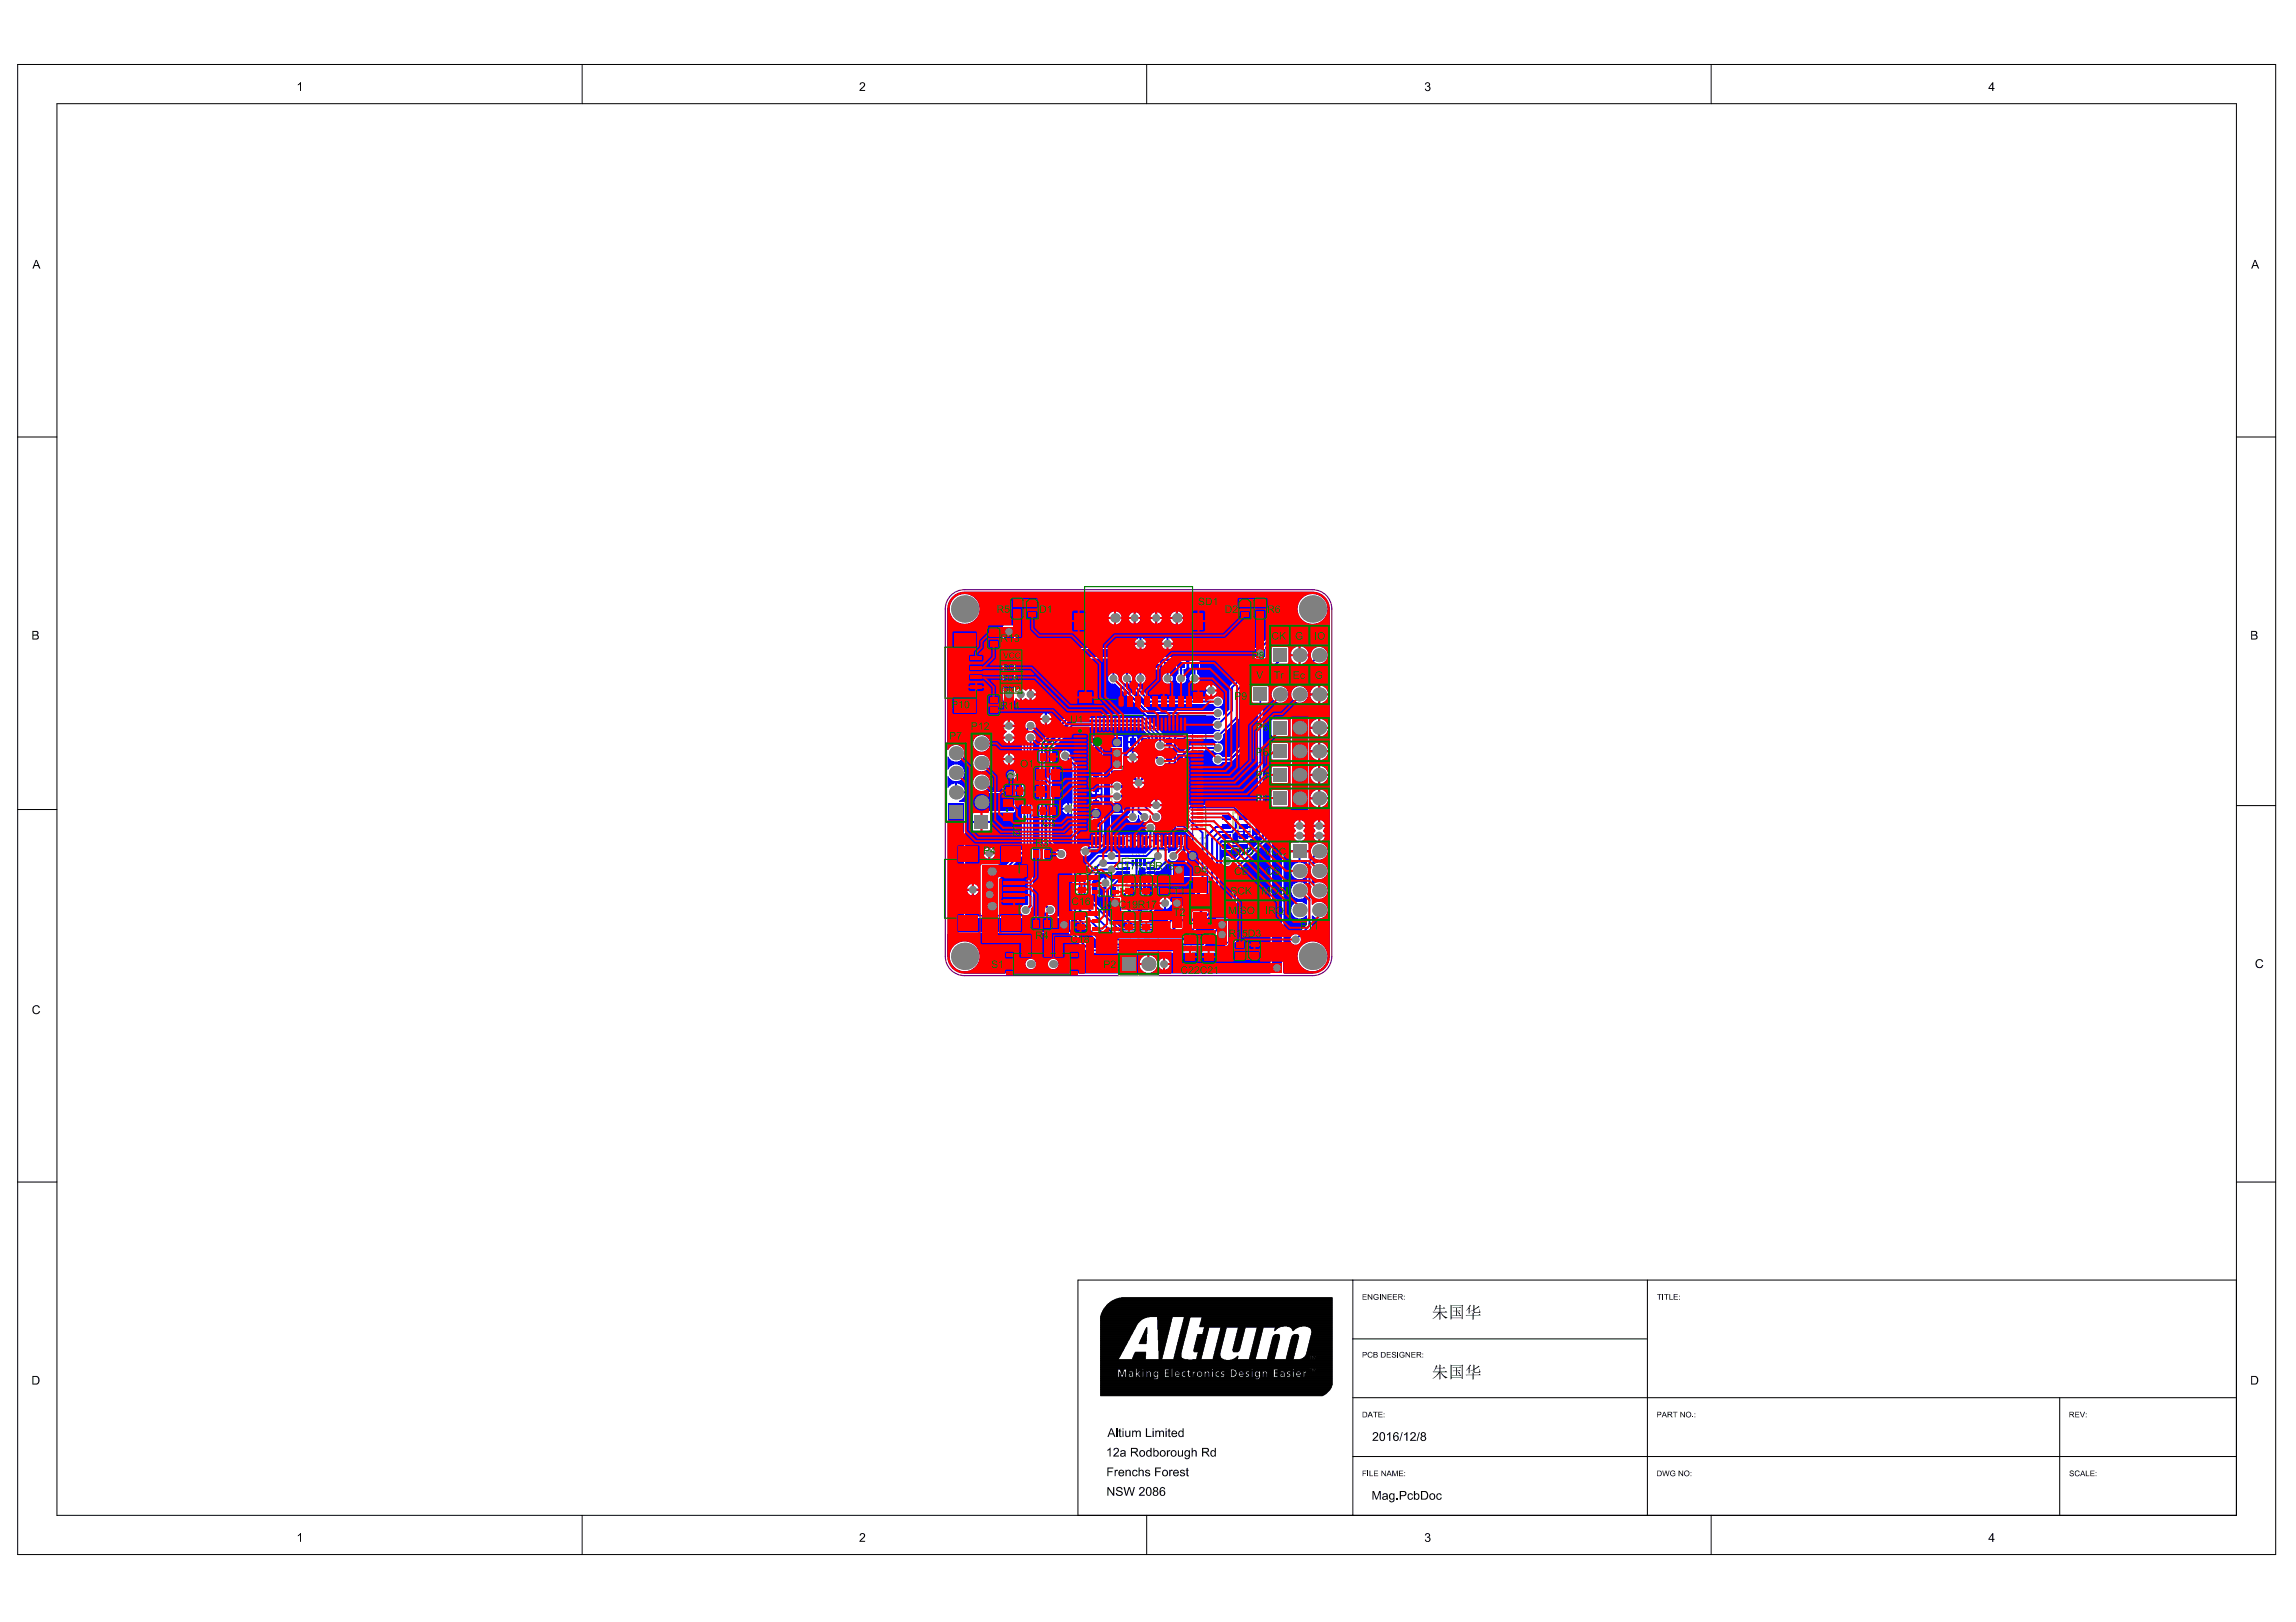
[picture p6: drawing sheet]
<svg xmlns="http://www.w3.org/2000/svg" width="297mm" height="210mm" viewBox="0 0 297 210" stroke-linecap="round" stroke-linejoin="round" font-family="sans-serif">
<g fill="none" stroke="#000" stroke-width=".13">
<path d="M2.3 8.3h292.1v192.9h-292.1zM7.4 13.4h281.9v182.7h-281.9zM75.3 8.3v5.1M148.3 8.3v5.1M221.4 8.3v5.1M2.3 56.6h5.1M289.3 56.6h5.1M2.3 104.8h5.1M289.3 104.3h5.1M2.3 153h5.1M289.3 153h5.1M142.4 177.9h2.2"/>
<path d="M142.4 178h2.2M142.4 178.1h2.2M142.4 178.2h2.2M142.4 177.2h2.2M142.4 177.3h2.2M142.4 177.4h2.2M142.4 177.5h2.2M142.4 177.6h2.2M142.4 177.7h2.2M142.4 177.8h2.2M142.4 171.8h4.5M142.4 171.8h4.4"/>
<path d="M142.4 171.9h4.4M142.4 172h4.4M142.4 172h4.3M142.4 172.1h4.3M142.4 172.2h4.2M142.4 172.3h4.2M142.4 172.4h4.2M142.4 172.4h4.1M142.4 172.5h4.1M142.4 172.6h4.1M142.4 172.6h4M142.4 172.7h4"/>
<path d="M142.4 172.8h3.9M142.4 172.9h3.9M142.4 173h3.8M142.4 173.1h3.8M142.4 173.2h3.7M142.4 173.3h3.7M142.4 173.4h3.6M142.4 175.9h2.3M142.4 173.8h3.4M142.4 173.9h3.4M142.4 173.9h3.3M142.4 174h3.3"/>
<path d="M142.4 174.1h3.3M142.4 174.1h3.2M142.4 174.2h3.2M142.4 174.3h3.1M142.4 174.4h3.1M142.4 174.5h3M142.4 174.6h3M142.4 174.7h2.9M142.4 174.8h2.9M142.4 174.9h2.8M142.4 175h2.8M142.4 175h2.7"/>
<path d="M142.4 175.1h2.7M142.4 175.2h2.7M142.4 175.2h2.6M142.4 175.3h2.6M142.4 175.4h2.6M142.4 175.4h2.5M142.4 175.5h2.5M142.4 175.6h2.4M142.4 175.7h2.4M142.4 175.8h2.4M142.4 173.5h3.6M142.4 173.5h3.5"/>
<path d="M142.4 173.6h3.5M142.4 173.7h3.5M142.4 173.7h3.4M142.4 170.7h5.5M142.4 170.7h5.4M142.4 170.8h5.3M142.4 170.8h5.2M142.4 170.9h5.2M142.4 170.9h5.1M142.4 171h5.1M142.4 171h5M142.4 171.1h5"/>
<path d="M142.4 171.1h4.9M142.4 171.2h4.9M142.4 171.2h4.8M142.4 171.3h4.8M142.4 171.4h4.7M142.4 171.5h4.7M142.4 171.5h4.6M142.4 171.6h4.6M142.4 171.7h4.6M142.4 178.3h6.8M142.4 177.1h4.5M142.4 177.2h4.5"/>
<path d="M142.4 175.8h2.3M142.4 171.7h4.5M142.4 170.4h6.3M142.4 170.5h6M142.4 170.5h5.8M142.4 170.6h5.7M142.4 170.6h5.6M142.4 176h11.3M142.4 178.2h7.3M142.4 178.3h7.2M142.4 178.4h6.8M142.4 178.5h6.9"/>
<path d="M142.4 176h16.2M142.4 179.9h29.6M142.4 180h29.5M142.4 178.5h30M142.4 178.6h30M142.4 178.7h30M142.4 178.8h30M142.4 178.9h30M142.4 179h30M142.4 179.1h30M142.4 179.2h30M142.4 179.3h29.9"/>
<path d="M142.4 179.4h29.9M142.4 179.5h29.9M142.4 179.6h29.8M142.4 179.7h29.8M142.4 179.8h29.7M142.4 179.8h29.6M142.4 176.1h30M142.4 176.2h30M142.4 176.3h30M142.4 176.4h30M142.4 176.5h30M142.4 176.6h30"/>
<path d="M142.4 176.7h30M142.4 176.8h30M142.4 176.9h30M142.4 177h30M142.4 177.1h30M142.4 170.4h30M142.4 170.2h30M142.4 170.3h30M142.5 170h29.9M142.5 170.1h29.9M142.5 169.9h29.9M142.6 169.8h29.8"/>
<path d="M142.6 169.9h29.8M142.6 169.7h29.8M142.7 169.6h29.7M142.7 169.5h29.7M142.8 169.4h29.6M142.8 169.5h29.6M142.9 169.3h29.5M142.9 169.2h29.5M143 169.2h29.4M143 169.1h29.4M143.1 169.1h29.3M143.1 169h29.3"/>
<path d="M143.2 168.9h29.2M143.3 168.8h29.1M143.3 168.7h29.1M143.4 168.7h29M143.5 168.6h28.9M143.6 168.5h28.8M143.8 168.4h28.6M143.9 168.3h28.5M144 168.3h28.4M144.1 168.2h28.3M144.2 168.2h28.2M144.3 168.1h28.1"/>
<path d="M144.5 168.1h27.9M144.6 168h27.8M144.8 168h27.6M144.8 177.9h.2M144.8 178h.2M144.8 178.1h.2M144.8 178.2h.3M144.8 177.6h.1M144.8 177.7h.1M144.8 177.8h.1M144.9 177.2h.5M145 177.3h.4"/>
<path d="M145 177.4h.3M145 177.5h.3M145.1 177.6h.2M145.1 177.7h.2M145.1 167.9h27.3M145.1 177.9h.1M145.1 177.7h.1M145.1 177.8h.1M145.3 178.1h.2M145.3 178.2h.2M145.3 178h.2M145.4 177.9h.1"/>
<path d="M145.4 177.8h.1M145.4 177.7h.1M145.5 177.5h.1M145.5 177.6h.1M145.7 177.9h.3M145.7 178h.3M145.7 178.1h.3M145.7 178.2h.4M145.7 177.2h1.2M145.7 177.3h1.2M145.7 177.4h1.2M145.7 177.5h.4"/>
<path d="M145.7 177.5h.3M145.7 177.6h.3M145.7 177.7h.7M145.7 177.8h.4M145.7 177.8h.3M146.1 177.6h.3M146.2 177.9h.2M146.2 178h.2M146.4 178.2h.1M146.5 175.9h1.7M146.5 177.5h.4M146.5 175.7h1.7"/>
<path d="M146.5 175.8h1.7M146.6 177.5h.3M146.6 177.6h.3M146.6 175.6h1.6M146.6 175.7h1.6M146.6 177.9h.3M146.6 178h.3M146.6 178.1h.3M146.6 178.2h.3M146.6 177.7h.3M146.6 177.8h.3M146.6 175.5h1.6"/>
<path d="M146.7 175.3h1.5M146.7 175.4h1.5M146.7 175.2h1.5M146.8 175.1h1.4M146.8 175.2h1.4M146.8 175h1.4M146.9 175h1.3M147.1 177.9h.1M147.1 178h.1M147.1 178h.2M147.1 178.1h.2M147.1 178.2h.3"/>
<path d="M147.1 177.2h.7M147.1 177.3h.7M147.1 177.3h3.6M147.1 177.4h3.6M147.1 177.5h.2M147.1 177.6h.2M147.1 177.6h.1M147.1 177.7h.1M147.1 177.1h4.4M147.3 177.8h.5M147.4 177.9h.4M147.4 177.7h.4"/>
<path d="M147.4 173.9h.9M147.4 177.6h.4M147.4 173.8h.9M147.5 178h.3M147.5 177.6h.3M147.5 173.7h.8M147.5 178.1h.3M147.5 177.5h.3M147.5 173.5h.8M147.5 173.6h.8M147.6 178.1h.2M147.6 177.5h.2"/>
<path d="M147.6 173.4h.7M147.6 173.5h.7M147.6 178.2h.2M147.6 173.3h.7M147.7 173.2h.6M147.7 173.3h.6M147.7 173.1h.6M147.8 173h.5M147.8 173.1h.5M147.8 172.9h.5M147.9 172.8h.4M147.9 172.7h.4"/>
<path d="M148 177.9h.3M148 178h.3M148 178.1h.3M148 178.2h.3M148 177.2h2.7M148 177.3h2.7M148 177.5h.3M148 177.6h.3M148 177.7h.3M148 177.8h.3M148 172.6h.4M148 177.2h3.5"/>
<path d="M148 172.5h.4M148.1 172.3h.3M148.1 172.4h.3M148.1 172.2h.3M148.2 172.1h.2M148.2 172h.2M148.3 171.9h.1M148.3 171.8h.1M148.4 177.5h.1M148.5 177.9h.2M148.5 178h.2M148.5 178.1h.2"/>
<path d="M148.5 178.2h.2M148.5 177.7h.2M148.5 177.8h.2M148.5 177.6h.2M148.8 177.5h.5M148.9 177.5h.4M148.9 177.9h.3M148.9 178h.3M148.9 178.1h.3M148.9 178.1h.4M148.9 178.2h.4M148.9 177.6h.3"/>
<path d="M148.9 177.7h.3M148.9 177.8h.3M149.3 178.3h.3M149.4 177.9h.3M149.4 177.7h.3M149.4 177.8h.3M149.4 178h.2M149.4 177.6h.2M149.5 178h.1M149.6 178.2h.1M149.6 177.5h.1M149.7 170.7h1.9"/>
<path d="M149.7 170.4h2M149.7 170.5h1.9M149.7 170.6h1.9M149.7 178.5h12.7M149.8 171.8h1.5M149.8 171.9h1.5M149.8 172h1.5M149.8 170.8h1.8M149.8 170.9h1.7M149.8 171h1.7M149.8 171.1h1.7M149.8 171.2h1.7"/>
<path d="M149.8 171.3h1.6M149.8 171.4h1.6M149.8 171.5h1.6M149.8 171.6h1.6M149.8 171.7h1.6M149.8 171.7h1.5M149.8 178.4h12.6M149.8 172.1h1.5M149.8 172.1h1.4M149.8 172.2h1.4M149.8 172.3h1.4M149.8 172.4h1.4"/>
<path d="M149.8 172.5h1.4M149.8 172.6h1.3M149.8 172.7h1.3M149.8 172.8h1.3M149.8 172.9h1.3M149.8 173h1.2M149.8 173.1h1.2M149.8 173.2h1.2M149.8 173.3h1.2M149.8 173.4h1.1M149.8 178.3h12.6M149.9 177.9h.8"/>
<path d="M149.9 178h.8M149.9 178.1h.8M149.9 178.2h.8M149.9 177.5h.8M149.9 177.6h.8M149.9 177.7h.8M149.9 177.8h.8M149.9 173.8h.9M149.9 173.9h.9M149.9 174h.9M149.9 174.1h.9M149.9 174.2h.8"/>
<path d="M149.9 174.3h.8M149.9 174.4h.8M149.9 174.5h.8M149.9 174.6h.7M149.9 174.7h.7M149.9 173.5h1M149.9 173.6h1M149.9 173.7h1M149.9 178.2h12.9M149.9 178.3h12.9M149.9 175.9h.4M149.9 174.8h.7"/>
<path d="M149.9 174.9h.7M149.9 175h.6M149.9 175.1h.6M149.9 175.2h.6M149.9 175.3h.6M149.9 175.4h.5M149.9 175.5h.5M149.9 175.6h.5M149.9 175.7h.5M149.9 175.8h.5M149.9 175.8h.4M150.9 177.9h.6"/>
<path d="M150.9 178h.6M150.9 177.4h.6M150.9 177.5h.6M150.9 177.6h.6M150.9 177.8h.6M151.2 177.6h.3M151.2 177.7h.3M151.3 178.1h.2M151.3 178.2h.2M151.3 177.2h.2M151.3 177.3h.2M151.7 177.9h.3"/>
<path d="M151.7 178h.3M151.7 178.1h.3M151.7 178.1h.4M151.7 178.2h.5M151.7 177.2h5.1M151.7 177.3h2.1M151.7 177.3h2M151.7 177.4h2M151.7 177.5h.4M151.7 177.6h.3M151.7 177.7h.3M151.7 177.8h.3"/>
<path d="M151.7 177.1h17.7M151.8 175.9h1.5M151.9 175.9h1.2M151.9 175.7h.9M151.9 175.8h1M151.9 175.8h1.1M151.9 175.5h.9M151.9 175.6h.9M152 175.3h.8M152 175.4h.8M152 175.1h.8M152 175.2h.8"/>
<path d="M152.1 174.9h.7M152.1 175h.7M152.1 177.9h.7M152.1 177.7h.4M152.1 174.7h.8M152.1 174.8h.7M152.2 178h.6M152.2 177.6h.2M152.2 177.7h.2M152.2 174.5h.7M152.2 174.6h.7M152.2 178h.3"/>
<path d="M152.2 174.3h.8M152.2 174.4h.7M152.3 174.1h.7M152.3 174.2h.7M152.3 173.9h.8M152.3 174h.7M152.4 173.8h.7M152.4 173.7h.7M152.4 173.5h.8M152.4 173.6h.7M152.5 177.5h.5M152.5 173.3h.8"/>
<path d="M152.5 173.4h.7M152.5 177.5h.4M152.5 173.1h.8M152.5 173.2h.8M152.6 178h.3M152.6 178.1h.3M152.6 178.2h.4M152.6 177.6h.3M152.6 172.9h.8M152.6 173h.8M152.6 173h.7M152.6 177.9h.2"/>
<path d="M152.6 177.7h.2M152.6 177.8h.2M152.6 172.7h.8M152.6 172.8h.8M152.7 172.5h.8M152.7 172.6h.8M152.7 172.6h.7M152.7 172.3h.8M152.7 172.4h.8M152.8 172h.8M152.8 172.1h.8M152.8 172.2h.7"/>
<path d="M152.8 171.9h.8M152.9 171.8h.7M152.9 171.7h.8M152.9 171.5h.8M152.9 171.6h.8M153 171.3h.8M153 171.4h.7M153 177.9h.7M153 177.7h.7M153 177.8h.7M153 171.1h.8M153 171.2h.8"/>
<path d="M153.1 178h.6M153.1 177.7h.6M153.1 170.9h.8M153.1 171h.7M153.1 177.6h.6M153.1 170.7h.8M153.1 170.8h.8M153.2 170.5h.8M153.2 170.6h.7M153.3 170.4h19.1M153.4 178.1h.3M153.4 178.2h.4"/>
<path d="M153.4 177.5h.1M153.4 177.6h.1M153.9 177.9h.4M153.9 178h.4M153.9 177.3h2.9M153.9 177.3h5.3M153.9 177.4h5.3M153.9 177.6h.4M153.9 177.7h.4M153.9 177.8h.4M154 177.5h.3M154 177.6h.3"/>
<path d="M154.1 178.1h.2M154.1 178.2h.2M154.3 176h4M154.4 177.9h.4M154.4 178h.4M154.4 178.1h.5M154.4 178.2h.6M154.4 177.5h.1M154.4 174.8h1.2M154.5 177.7h.3M154.5 177.8h.3M154.5 174.5h1.2"/>
<path d="M154.5 174.6h1.2M154.5 174.7h1.2M154.5 174.7h1.1M154.5 174.8h1.1M154.5 174.9h1.1M154.5 174.3h1.2M154.5 174.4h1.2M154.6 174.1h1.2M154.6 174.2h1.2M154.6 174.3h1.2M154.6 173.9h1.2M154.6 174h1.2"/>
<path d="M154.7 177.5h.3M154.7 177.5h.2M154.7 177.6h.2M154.7 177.6h.1M154.7 173.8h1.2M154.7 173.9h1.2M154.7 173.7h1.2M154.7 173.5h1.2M154.7 173.6h1.2M154.8 173.3h1.2M154.8 173.4h1.2M154.8 175.9h.6"/>
<path d="M154.8 173.5h1.2M154.8 173.1h1.2M154.8 173.2h1.2M154.8 175.7h.6M154.8 175.8h.6M154.9 172.9h1.2M154.9 173h1.2M154.9 173.1h1.2M154.9 175.5h.6M154.9 175.5h.5M154.9 175.6h.5M154.9 175.7h.5"/>
<path d="M154.9 172.7h1.2M154.9 172.8h1.2M154.9 175.3h.6M154.9 175.4h.6M155 175.1h.6M155 175.1h.5M155 175.2h.5M155 177.9h.4M155 178h.3M155 177.7h.3M155 177.7h.4M155 177.8h.4"/>
<path d="M155 175h.6M155.1 178h.2M155.1 177.6h.2M155.2 171.7h10.5M155.2 171.5h17.2M155.2 171.6h17.2M155.2 171.6h10.8M155.3 171.3h17.1M155.3 171.4h17.1M155.3 171.1h17.1M155.3 171.2h17.1M155.4 178.2h.4"/>
<path d="M155.4 177.5h.4M155.4 170.9h17M155.4 171h17M155.4 171.1h17M155.4 170.7h17M155.4 170.8h17M155.5 178.1h.3M155.5 177.5h.3M155.5 177.6h.3M155.5 170.7h16.9M155.5 170.5h16.9M155.5 170.6h16.9"/>
<path d="M155.5 178h.3M155.6 177.9h.2M155.6 178h.2M155.6 177.7h.2M155.6 177.8h.2M155.6 172.7h.6M155.6 172.5h.6M155.6 172.6h.6M155.7 172.3h.6M155.7 172.3h.5M155.7 172.4h.5M155.7 172h.7"/>
<path d="M155.7 172.1h.6M155.7 172.2h.6M155.8 171.8h.6M155.8 171.9h.6M155.8 172h.6M155.8 171.7h9.7M156 177.9h.3M156 178h.3M156 178.1h.3M156 178.2h.3M156 177.5h.1M156 177.8h.3"/>
<path d="M156 177.7h.3M156.1 177.6h.1M156.4 177.5h.4M156.5 177.5h.3M156.5 177.6h.3M156.5 177.9h.3M156.5 178h.3M156.5 178.1h.3M156.5 178.2h.3M156.5 177.7h.3M156.5 177.8h.3M156.9 175.9h1.3"/>
<path d="M157 177.9h.2M157 178h.2M157 178.1h.3M157 178.2h.4M157 177.2h2.2M157 177.3h2.2M157 177.5h.4M157 177.5h.3M157 177.6h.3M157 177.6h.2M157 177.7h.2M157 177.8h.2"/>
<path d="M157 175.9h1.1M157 175.7h.9M157 175.8h1M157 177.2h4.9M157 175.5h.9M157 175.6h.9M157.1 175.3h.7M157.1 175.4h.7M157.1 175.1h.7M157.1 175.2h.7M157.2 174.9h.7M157.2 175h.7"/>
<path d="M157.2 175h.6M157.2 174.7h.7M157.2 174.8h.7M157.3 174.5h.7M157.3 174.6h.7M157.3 174.6h.6M157.3 174.3h.7M157.3 174.4h.7M157.4 174.1h.7M157.4 174.2h.7M157.4 174.2h.6M157.4 177.9h.7"/>
<path d="M157.4 177.9h.8M157.4 177.7h.5M157.4 177.8h.5M157.4 173.9h.7M157.4 174h.7M157.4 177.8h.6M157.5 178h.7M157.5 177.6h.4M157.5 177.7h.4M157.5 173.8h.6M157.5 173.7h.7M157.5 173.8h.7"/>
<path d="M157.5 173.5h.7M157.5 173.6h.7M157.6 173.3h.7M157.6 173.4h.7M157.6 173.4h.6M157.6 173.1h.7M157.6 173.2h.7M157.7 172.9h.7M157.7 173h.7M157.7 173h.6M157.7 177.5h.3M157.7 177.6h.2"/>
<path d="M157.7 172.7h.7M157.7 172.8h.7M157.8 178.1h.1M157.8 178.2h.1M157.8 177.5h.2M157.8 172.5h.7M157.8 172.6h.7M157.8 172.6h.6M157.8 172.3h.7M157.8 172.4h.7M157.9 172h.7M157.9 172.1h.7"/>
<path d="M157.9 172.2h.6M157.9 171.8h.7M157.9 171.9h.7M158 171.8h.6M158.1 177.6h1.1M158.1 177.7h1.1M158.2 177.7h1M158.3 178.2h.9M158.3 177.8h.9M158.4 178.1h.8M158.4 177.9h.8M158.4 178h.8"/>
<path d="M158.4 177.5h.8M158.4 177.6h.8M158.4 177.8h.8M159.1 176h13.3M159.4 177.9h.4M159.4 178h.3M159.4 178h.2M159.4 177.4h.2M159.4 177.4h.3M159.4 177.5h.4M159.4 177.6h.4M159.4 177.7h.4"/>
<path d="M159.4 177.8h.4M159.4 176h13M159.5 174.6h.9M159.5 174.7h.9M159.5 174.7h.8M159.5 174.8h.8M159.6 175.9h.5M159.6 174.4h.9M159.6 174.4h.8M159.6 174.5h.8M159.6 174.8h.7M159.6 174.9h.6"/>
<path d="M159.6 174.2h.9M159.6 174.3h.9M159.6 174.9h.5M159.7 175.9h.4M159.7 174h.9M159.7 174h.8M159.7 174.1h.8M159.7 178.2h.7M159.7 177.2h2.2M159.7 173.8h.9M159.7 173.9h.9M159.8 173.6h.9"/>
<path d="M159.8 173.6h.8M159.8 173.7h.8M159.8 175.8h.3M159.8 178.1h.6M159.8 173.4h.9M159.8 173.5h.9M159.9 177.3h2M159.9 173.2h.9M159.9 173.2h.8M159.9 173.3h.8M159.9 178.1h.4M159.9 177.3h4.8"/>
<path d="M159.9 173h.9M159.9 173.1h.9M159.9 175.7h.2M160 178h.3M160 177.4h4.7M160 172.8h.9M160 172.8h.8M160 172.9h.8M160 175.7h.2M160 177.9h.2M160 177.5h.4M160 177.5h.3"/>
<path d="M160 177.6h.3M160 172.6h.9M160 172.7h.9M160 175.6h.2M160 177.8h.2M160.1 177.6h.2M160.1 177.7h.2M160.1 177.7h.1M160.1 177.8h.1M160.1 172.4h.9M160.1 172.4h.8M160.1 172.5h.8"/>
<path d="M160.1 175.5h.1M160.1 172.1h.9M160.1 172.2h.9M160.1 172.3h.9M160.2 171.9h.9M160.2 172h.8M160.2 172.1h.8M160.2 171.8h.9M160.4 177.9h1M160.4 177.7h.3M160.5 178h.9M160.5 177.6h.2"/>
<path d="M160.5 178h.3M160.8 177.5h.4M160.8 178.2h.3M160.9 178h.5M160.9 178.1h.2M160.9 177.6h.2M160.9 177.9h.4M160.9 177.7h.2M160.9 177.8h.2M160.9 177.8h.3M161.3 177.6h.6M161.3 177.7h.6"/>
<path d="M161.4 177.7h.5M161.5 178.2h.4M161.5 177.8h.4M161.6 178.1h.3M161.6 177.6h.3M161.6 177.8h.3M161.6 177.9h.3M161.6 178h.3M161.6 177.5h.3M161.6 175.9h.8M161.6 175.8h.8M161.7 175.6h.7"/>
<path d="M161.7 175.7h.7M161.7 175.8h.7M161.7 175.4h.8M161.7 175.5h.8M161.8 175.2h.7M161.8 175.3h.7M161.8 175h.8M161.8 175.1h.8M161.9 174.8h.8M161.9 174.9h.8M161.9 174.6h.8M161.9 174.7h.8"/>
<path d="M162 174.4h.8M162 174.5h.8M162 174.2h.8M162 174.3h.8M162.1 177.9h.2M162.1 178h.2M162.1 178.1h.2M162.1 178.1h.3M162.1 178.2h.4M162.1 177.2h2.6M162.1 177.3h2.6M162.1 177.5h.3"/>
<path d="M162.1 177.6h.2M162.1 177.7h.2M162.1 177.8h.2M162.1 174h.8M162.1 174.1h.8M162.1 177.2h5.1M162.1 173.8h.8M162.1 173.9h.8M162.2 173.6h.8M162.2 173.7h.8M162.2 173.4h.8M162.2 173.5h.8"/>
<path d="M162.3 173.2h.8M162.3 173.3h.8M162.3 173h.8M162.3 173.1h.8M162.4 172.8h.8M162.4 172.9h.8M162.4 172.6h.8M162.4 172.7h.8M162.5 177.9h.4M162.5 177.7h.3M162.5 177.8h.4M162.5 172.4h.8"/>
<path d="M162.5 172.5h.8M162.5 178.3h.3M162.5 177.9h.3M162.5 178h.3M162.5 172.1h.8M162.5 172.2h.8M162.5 172.3h.8M162.6 178h.2M162.6 177.6h.2M162.6 171.9h.8M162.6 172h.8M162.6 172.1h.8"/>
<path d="M162.7 171.8h.7M162.7 171.9h.7M162.7 178.2h.2M162.8 177.5h.1M162.8 178.1h.1M162.9 178.5h9.5M162.9 178.4h9.5M163 178.4h9.4M163 178.3h9.4M163 178.2h9.4M163.1 177.9h.2M163.1 178h.2"/>
<path d="M163.1 178.1h.2M163.1 178.2h.2M163.1 177.5h.2M163.1 177.6h.2M163.1 177.7h.2M163.1 177.8h.2M163.5 177.9h.3M163.5 178h.3M163.5 178.1h.3M163.5 178.2h.3M163.5 177.5h.1M163.5 177.7h.3"/>
<path d="M163.5 177.8h.3M163.6 177.6h.2M163.6 177.7h.2M163.9 177.5h.8M164 177.9h.7M164 178h.7M164 178.1h.7M164 178.2h.7M164 177.6h.7M164 177.7h.7M164 177.8h.7M164 175.9h.8"/>
<path d="M164 175.8h.9M164 175.5h.9M164 175.6h.9M164 175.7h.9M164.1 175.3h.9M164.1 175.4h.9M164.1 175.4h.8M164.1 175.5h.8M164.1 175.1h.9M164.1 175.2h.9M164.2 174.9h.9M164.2 175h.9"/>
<path d="M164.2 175h.8M164.2 175.1h.8M164.2 174.7h.9M164.2 174.8h.9M164.3 174.5h.9M164.3 174.6h.9M164.3 174.6h.8M164.3 174.7h.8M164.3 174.3h.9M164.3 174.4h.9M164.4 174.1h.9M164.4 174.2h.9"/>
<path d="M164.4 174.2h.8M164.4 174.3h.8M164.4 173.9h.9M164.4 174h.9M164.5 173.8h.8M164.5 173.9h.8M164.5 173.7h.9M164.5 173.8h.9M164.5 173.5h.9M164.5 173.6h.9M164.6 173.3h.9M164.6 173.4h.9"/>
<path d="M164.6 173.4h.8M164.6 173.5h.8M164.6 173.1h.9M164.6 173.2h.9M164.7 173h.8M164.7 173.1h.8M164.7 172.9h.8M164.8 172.9h.7M164.8 172.8h.7M164.9 172.1h.1M164.9 172.2h.1M164.9 172.8h.6"/>
<path d="M164.9 171.9h.3M164.9 172h.2M165 177.9h.6M165 178h.6M165 177.4h4.5M165 177.5h.7M165 177.5h.6M165 177.6h.6M165 177.8h.7M165 171.8h.4M165 171.8h.3M165 171.9h.3"/>
<path d="M165 172.7h.4M165 177.8h.6M165.3 178.1h.3M165.3 178.2h.4M165.3 177.2h1.9M165.3 177.3h1.9M165.3 177.3h4.2M165.3 177.6h.3M165.3 177.7h.8M165.7 178h.4M165.7 177.6h.3M165.8 177.9h.3"/>
<path d="M165.8 178h.2M165.9 177.9h.2M166 178.2h.1M166.1 177.5h.5M166.2 177.5h.3M166.2 177.6h.3M166.3 177.9h.4M166.3 177.9h.5M166.3 178h.5M166.3 178.1h.2M166.3 178.2h.2M166.3 177.7h.2"/>
<path d="M166.3 177.8h.2M166.4 175.9h.9M166.4 175.8h.9M166.5 175.5h.9M166.5 175.6h.9M166.5 175.7h.9M166.5 175.7h.8M166.5 175.3h.9M166.5 175.4h.9M166.6 175.1h.9M166.6 175.2h.9M166.6 175.3h.8"/>
<path d="M166.6 171.6h1.8M166.6 174.9h.9M166.6 175h.9M166.7 177.6h.5M166.7 177.7h.5M166.7 174.7h.9M166.7 174.8h.9M166.7 174.9h.8M166.7 174.5h.9M166.7 174.6h.9M166.8 174.3h.9M166.8 174.4h.9"/>
<path d="M166.8 174.5h.8M166.8 171.7h1.3M166.8 174.1h.9M166.8 174.2h.9M166.9 178.2h.3M166.9 177.8h.3M166.9 173.9h.9M166.9 174h.9M166.9 174.1h.8M166.9 178.1h.3M166.9 173.8h.9M166.9 173.7h.9"/>
<path d="M166.9 171.7h1.1M167 177.9h.2M167 178h.2M167 178.1h.2M167 177.5h.2M167 177.6h.2M167 171.8h.9M167 173.5h.9M167 173.6h.9M167 173.7h.8M167 177.8h.2M167 173.3h.9"/>
<path d="M167 173.4h.9M167.1 171.8h.7M167.1 173.2h.9M167.1 173.3h.8M167.1 171.9h.6M167.1 171.9h.5M167.1 173h.9M167.1 173.1h.9M167.2 172h.3M167.2 172.9h.8M167.2 173h.8M167.2 172.1h.2"/>
<path d="M167.3 172.2h.1M167.3 172.8h.7M167.3 172.8h.6M167.4 177.9h.2M167.4 178h.3M167.4 178.1h.3M167.4 178.1h.4M167.4 178.2h.4M167.4 177.2h2.1M167.4 177.3h2.1M167.4 177.5h.4M167.4 177.6h.3"/>
<path d="M167.4 177.7h.3M167.4 177.7h.2M167.4 177.8h.2M167.4 172.7h.5M167.8 177.9h.8M167.8 177.7h.3M167.9 178h.7M167.9 177.6h.2M167.9 178h.3M168.2 177.5h.4M168.2 175.9h1.3M168.2 178.2h.4"/>
<path d="M168.3 178h.3M168.3 178.1h.3M168.3 177.6h.3M168.3 177.9h.3M168.3 177.7h.3M168.3 177.8h.3M168.4 175.9h1.1M168.5 175.8h1M168.6 175.8h.9M168.6 175.7h.9M168.7 177.5h.1M168.7 175.7h.8"/>
<path d="M168.8 177.9h3.6M168.8 178h3.6M168.8 178.1h3.6M168.8 178.2h3.6M168.8 177.7h3.6M168.8 177.8h3.6M168.8 175.6h.7M168.8 175.5h.6M168.8 175.5h.7M168.9 175.4h3.5M168.9 175.3h3.5M168.9 171.6h3.5"/>
<path d="M169 177.5h.5M169 177.5h3.4M169 177.6h3.4M169 175.2h3.4M169 175.3h3.4M169.1 175h3.3M169.1 175.1h3.3M169.1 175.2h3.3M169.1 174.8h3.3M169.1 174.9h3.3M169.2 174.6h3.2M169.2 174.7h3.2"/>
<path d="M169.2 174.8h3.2M169.2 174.4h3.2M169.2 174.5h3.2M169.2 171.7h3.2M169.3 174.2h3.1M169.3 174.3h3.1M169.3 174.4h3.1M169.3 174h3.1M169.3 174.1h3.1M169.3 171.7h3.1M169.4 173.8h3M169.4 173.9h3"/>
<path d="M169.4 174h3M169.4 171.8h3M169.4 173.6h3M169.4 173.7h3M169.5 173.4h2.9M169.5 173.5h2.9M169.5 173.6h2.9M169.5 171.8h2.9M169.5 173.2h2.9M169.5 173.3h2.9M169.6 177.2h.2M169.6 177.3h.2"/>
<path d="M169.6 177.4h.2M169.6 177.5h.2M169.6 171.9h2.8M169.6 173h2.8M169.6 173.1h2.8M169.6 173.2h2.8M169.6 175.9h.2M169.6 175.5h.2M169.6 175.6h.2M169.6 175.7h.2M169.6 175.8h.2M169.6 172h2.8"/>
<path d="M169.6 172.8h2.8M169.6 172.9h2.8M169.7 172h2.7M169.7 172.1h2.7M169.7 172.2h2.7M169.7 172.6h2.7M169.7 172.7h2.7M169.7 172.8h2.7M169.7 172.3h2.7M169.7 172.4h2.7M169.7 172.5h2.7M169.7 175.5h.1"/>
<path d="M169.7 177.1h.1M169.9 177.3h.1M169.9 177.4h.1M169.9 177.5h.1M169.9 175.9h.1M169.9 175.7h.1M169.9 175.8h.1M169.9 175.5h.3M169.9 175.5h.2M169.9 177.1h.3M169.9 177.2h.2M170 177.2h.1"/>
<path d="M170 177.3h.1M170 175.6h.1M170 175.7h.1M170 175.8h.1M170.1 177.5h.1M170.1 175.9h.1M170.1 177.4h.1M170.1 175.8h.1M170.2 177.3h.1M170.2 175.7h.1M170.3 177.2h2.1M170.3 177.3h2.1"/>
<path d="M170.3 177.4h2.1M170.3 177.5h2.1M170.3 175.9h2.1M170.3 175.5h2.1M170.3 175.6h2.1M170.3 175.7h2.1M170.3 175.8h2.1M170.3 177.1h2.1M175 173.3h38.1M175 165.7v30.4M213.1 165.7v30.4M289.3 165.7h-149.8v30.4"/>
<path d="M75.3 196.1v5.1M142.4 180.1h29.4M142.4 180.2h29.3M142.4 180.3h29.2M142.4 180.4h29.1M142.4 180.4h29M142.4 180.5h29M142.4 180.5h28.9M142.4 180.6h28.8M142.4 180.6h28.7M148.3 196.1v5.1M175 188.5h114.3"/>
<path d="M175 180.9h114.3M221.4 196.1v5.1M266.5 180.9v15.2"/>
</g>
<g fill="#000">
<path d="M38.5 10.9l.4-.3v1.2h-.1v-.9l-.3 .2zM111.3 10.7h.3a.39 .39 0 0 1 .3 .3 .39 .39 0 0 1-.3 .4l-.2 .2h.5v.2h-.7l.1-.3 .4-.3a.23 .23 0 0 0 0-.4 .23 .23 0 0 0-.4 .2h-.1zM184.4 10.8a.33 .33 0 0 1 .4-.1 .33 .33 0 0 1 .2 .3l-.1 .2 .2 .2-.2 .3-.4 .1-.2-.2 .2-.1a.23 .23 0 0 0 .2 .2 .23 .23 0 0 0 .2-.3 .23 .23 0 0 0-.3-.2v-.1a.19 .19 0 0 0 .3-.1 .19 .19 0 0 0-.2-.3 .19 .19 0 0 0-.2 .3l-.2-.1zM4.3 130.2l.3-.1h.3l.3 .3h-.2a.38 .38 0 0 0-.5-.1 .38 .38 0 0 0-.2 .5l.3 .3a.32 .32 0 0 0 .4-.3l.2 .1-.2 .3h-.2h-.4l-.2-.4v-.3zM291.9 124.3l.1-.1 .4-.1 .2 .1 .2 .2h-.2a.37 .37 0 0 0-.5-.1 .37 .37 0 0 0-.1 .5 .35 .35 0 0 0 .3 .4 .35 .35 0 0 0 .4-.3h.1l-.1 .3-.4 .1a.6 .6 0 0 1-.4-1zM176.3 167.5h.5v.1h-.4v.2h.4v.1h-.4v.2h.4v.1h-.5zM177 167.5h.1l.3 .5v-.5h.1v.7h-.1l-.3-.6v.6h-.1zM177 175.1l.3-.2 .3 .2-.1 .1-.2-.2-.2 .1-.1 .1 .1 .3a.21 .21 0 0 0 .2 .1 .21 .21 0 0 0 .2-.2l.1 .1-.2 .2a.4 .4 0 0 1-.4-.2 .4 .4 0 0 1 0-.4zM177.8 167.6l.3-.1 .2 .1v.1h-.1v-.1l-.2-.1-.2 .2v.2l.1 .2h.3v-.2h-.2v-.1h.3v.3l-.3 .1a.4 .4 0 0 1-.2-.6zM178.5 167.5h.1v.7h-.1zM178.8 167.5h.1l.4 .5v-.5v.7l-.4-.6v.6h-.1zM179.4 175h.5h-.4v.3h.4h-.4v.3h.4v.1h-.5z"/>
<path d="M179.5 167.5h.6v.1h-.5v.2h.4v.1h-.4v.2h.5v.1h-.6zM180.1 175l.3-.1 .2 .1v.2l-.2-.2a.13 .13 0 0 0-.2 .1 .13 .13 0 0 0 .1 .1l.2 .1a.22 .22 0 0 1 .1 .3 .22 .22 0 0 1-.3 .1l-.2-.1v-.2l.2 .2a.14 .14 0 0 0 .2-.1 .14 .14 0 0 0-.1-.1l-.3-.2zM180.2 167.5h.5v.1h-.4v.2h.4v.1h-.4v.2h.4v.1h-.5zM180.8 175h.1v.7h-.1zM181.1 175l.2-.1 .4 .1v.2h-.1l-.2-.2-.3 .2v.2l.2 .2 .3-.1v-.1h-.2v-.1h.3v.3l-.2 .1a.39 .39 0 0 1-.4-.2 .39 .39 0 0 1 0-.5zM181.9 175h.1l.3 .5v-.5h.1v.7l-.5-.6v.6zM182.6 175h.5h-.4v.3h.4h-.4v.3h.4v.1h-.5zM185.8 176.7l.2 .1-.2 .2h.4v-.4l.2 .1v.3h.3l.1-.1 .2 .2h-.6v.4h.5l.2-.1 .1 .2h-.8a1.5 1.5 0 0 0 .9 .7l-.3 .1-.4-.4-.2-.4v.9h-.2v-.8a1.7 1.7 0 0 1-.9 .7l.5-.4 .3-.4h-.7l-.1-.1h.9v-.4h-.4l-.3 .4zM185.8 168.9l.2 .2-.2 .2h.4v-.5l.2 .2v.3h.3l.1-.1 .2 .1h-.6v.5h.5l.2-.1 .1 .1h-.8a1.5 1.5 0 0 0 .9 .7l-.3 .1-.4-.4-.2-.4v.9l-.2 .1v-.9a1.7 1.7 0 0 1-.9 .8l.5-.4 .3-.5h-.7h-.1h.9v-.5h-.4l-.3 .4zM214.4 167.5h.6v.1h-.3v.6h-.1v-.6h-.2zM215.1 167.5h.1v.7h-.1zM215.3 167.5h.6v.1h-.3v.6h-.1v-.6h-.2z"/>
<path d="M216 167.5h.1v.6h.3v.1h-.4zM216.5 167.5h.6v.1h-.5v.2h.4v.1h-.4v.2h.5v.1h-.6zM38.5 198.7l.4-.3v1.1h-.1v-.9l-.3 .2zM111.3 198.5l.3-.1a.39 .39 0 0 1 .3 .4 .39 .39 0 0 1-.3 .4l-.2 .2h.5v.1h-.7l.1-.2 .4-.4a.23 .23 0 0 0 0-.4 .23 .23 0 0 0-.4 .2h-.1zM143.3 192.4h.1l.6 .9v-.9h.2v1.2h-.2l-.6-.9v.9h-.1zM143.3 189.9h.7v.1h-.6v.4h.5v.1h-.5v.5h-.1zM143.3 187.6l.4-.3v1.2h-.2v-.9l-.2 .2zM144.2 190.2h.1v.1l.2-.1h.1v.2h-.2l-.1 .6h-.1zM144.4 192.6l.2-.2h.3l.3 .2v.2h-.1a.25 .25 0 0 0-.3-.3 .25 .25 0 0 0-.2 .3l.4 .2 .2 .1a.45 .45 0 0 1-.4 .5 .45 .45 0 0 1-.4-.4h.1v.2l.2 .1 .3-.1a.23 .23 0 0 0 0-.3 .23 .23 0 0 0-.3 0l-.3-.2zM144.4 184.8h.2v1.2h-.2zM144.1 187.5l.4-.1a.39 .39 0 0 1 .3 .4 .39 .39 0 0 1-.3 .3l-.3 .3h.6v.1h-.8l.4-.5a.24 .24 0 0 0 .3-.3 .24 .24 0 0 0-.3-.2 .24 .24 0 0 0-.2 .2h-.2zM144.8 184.9h.1v.2h.2v.1h-.2v.6l.2 .1v.1a.21 .21 0 0 1-.2-.1 .21 .21 0 0 1-.1-.2v-.5h-.1z"/>
<path d="M145.6 190.2h.1v.1l.2-.1 .3 .1 .1 .7h-.2v-.5a.2 .2 0 0 0-.2-.2 .2 .2 0 0 0-.1 .3v.4h-.2zM145.4 192.4h.1l.2 1 .3-1h.2l.2 1 .3-1h.1l-.3 1.2h-.1l-.3-1-.3 1h-.1zM145.6 185.1h.1v.6l.2 .2 .2-.2v-.6h.1v.9h-.1v-.1l-.2 .1-.3-.1zM146.5 185.1h.1v.2l.2-.2 .3 .1a.27 .27 0 0 1 .3-.1 .27 .27 0 0 1 .2 .3v.6h-.2v-.6a.19 .19 0 0 0-.2-.2 .19 .19 0 0 0-.1 .3v.5h-.1v-.6a.2 .2 0 0 0-.3-.1 .2 .2 0 0 0-.1 .2v.5h-.1zM146.5 190.3a.34 .34 0 0 1 .4-.1 .34 .34 0 0 1 .3 .3h-.2a.25 .25 0 0 0-.3-.1 .25 .25 0 0 0-.1 .3 .2 .2 0 0 0 .2 .3 .2 .2 0 0 0 .2-.3l.2 .1a.4 .4 0 0 1-.6 .2 .4 .4 0 0 1-.1-.7zM147.3 189.9h.1v.4l.3-.1a.27 .27 0 0 1 .3 .3v.5h-.2v-.5a.2 .2 0 0 0-.2-.2 .2 .2 0 0 0-.2 .3v.4h-.1zM147.4 192.5l.4-.1a.39 .39 0 0 1 .3 .4 .39 .39 0 0 1-.3 .4l-.3 .2h.6v.2h-.8l.1-.2 .4-.4a.22 .22 0 0 0 0-.4 .22 .22 0 0 0-.3 .2h-.1zM148.2 190.3l.3-.1 .2 .1 .1 .1h-.1l-.2-.1a.13 .13 0 0 0-.2 0 .13 .13 0 0 0 0 .2 .13 .13 0 0 0 .2 0l.3 .2a.33 .33 0 0 1-.3 .4 .33 .33 0 0 1-.4-.3h.2v.1a.17 .17 0 0 0 .3 .1 .17 .17 0 0 0 0-.3 .17 .17 0 0 0-.2 0 .24 .24 0 0 1-.2-.4zM148.2 184.8h.2v1h.6v.2h-.8zM149.4 189.9h.8v.1h-.6v.4h.5v.1h-.5v.5h-.2zM149.5 185.1h.1v.2v-.1a.25 .25 0 0 1 .5 .1v-.1a.26 .26 0 0 1 .3-.1 .26 .26 0 0 1 .2 .3v.6h-.1v-.6a.19 .19 0 0 0-.3-.2 .19 .19 0 0 0-.1 .3v.5h-.2v-.6a.19 .19 0 0 0-.2-.1 .19 .19 0 0 0-.1 .2v.5h-.1zM151 187.7h.1v.1l.1-.1h.2v.1a.18 .18 0 0 0-.2 .1 .18 .18 0 0 0-.1 .2v.4h-.1z"/>
<path d="M151.3 190.2h.1v.1l.1-.1h.2v.2a.18 .18 0 0 0-.2 0 .18 .18 0 0 0-.1 .2v.4h-.1zM151.2 184.9h.1v.2h.1v.1h-.1v.6l.1 .1v.1a.2 .2 0 0 1-.2-.3v-.5h-.1zM152.7 190.2h.4l.2 .2h-.2v-.1a.15 .15 0 0 0-.2 0 .15 .15 0 0 0 0 .2l.2 .1a.28 .28 0 0 1 .2 .4 .28 .28 0 0 1-.5 0l-.2-.2h.2a.18 .18 0 0 0 .2 .2 .18 .18 0 0 0 .1-.3h-.2a.24 .24 0 0 1-.2-.2 .24 .24 0 0 1 0-.3zM152.4 187.7h.1v.5a.21 .21 0 0 0 .3 .2 .21 .21 0 0 0 .1-.3v-.4h.1v.8h-.1v-.1l-.2 .1h-.2zM153.5 190l.2-.1v.3h.1v.1h-.1v.6h.1v.2a.2 .2 0 0 1-.2-.1 .2 .2 0 0 1-.1-.2v-.5h-.1zM154.2 187.4h.1v.4l.2-.1a.27 .27 0 0 1 .3 .3v.5h-.1v-.5a.2 .2 0 0 0-.3-.2 .2 .2 0 0 0-.1 .3v.4h-.1zM176.3 190.3h.5v.1h-.4v.2h.3v.1h-.3v.3h-.1zM176.9 190.3h.1v.7h-.1zM177.2 190.3h.1v.7h.3h-.4zM177.6 193h.2l.3 .9 .3-.9h.2v1.1h-.1v-1l-.4 1h-.1l-.3-1v1h-.1zM177.8 190.3h.5v.1h-.5v.2h.4v.1h-.4v.3h.5h-.5zM177.6 182.7h.6v.1h-.2v.6h-.1v-.6h-.3z"/>
<path d="M177.7 185.4l.3-.1a.39 .39 0 0 1 .3 .4 .39 .39 0 0 1-.3 .4l-.3 .2h.6v.2h-.7l.1-.3 .4-.3a.23 .23 0 0 0-.1-.4 .23 .23 0 0 0-.3 .2l-.1-.1zM178.3 182.7h.6v.1h-.5v.2h.4v.1h-.4v.2h.5v.1h-.6zM178.7 190.3l.5 .6v-.6h.1v.7h-.1l-.4-.5v.5h-.1zM179.4 185.6l.5-.3v1.2h-.2v-.9l-.2 .1zM180.1 190.3h.2l.2 .6 .2-.6h.1v.7h-.1v-.6l-.2 .6h-.1l-.2-.6v.6h-.1zM180.7 193.9h.1v.2h-.1zM181 190.3h.5v.1h-.4v.2h.4v.1h-.4v.3h.4h-.5zM181.4 185.3h.1l-.4 1.2h-.1zM181.7 185.6l.4-.3v1.2h-.2v-.9l-.2 .1zM182.1 193.4l.2-.1a.36 .36 0 0 1 .5 .2h-.1a.27 .27 0 0 0-.4 0 .27 .27 0 0 0 0 .4 .21 .21 0 0 0 .2 .1 .21 .21 0 0 0 .2-.2h.1a.39 .39 0 0 1-.5 .2 .39 .39 0 0 1-.2-.6zM182.5 185.4l.3-.1a.39 .39 0 0 1 .3 .4 .39 .39 0 0 1-.2 .4l-.3 .2h.6v.2h-.8l.1-.3 .4-.3a.22 .22 0 0 0 0-.4 .22 .22 0 0 0-.3 .2l-.2-.1zM183.6 185.3h.1l-.3 1.2h-.1z"/>
<path d="M184.4 198.5a.33 .33 0 0 1 .4-.1 .33 .33 0 0 1 .2 .4l-.1 .1 .2 .3-.2 .3h-.4l-.2-.2 .2-.1a.23 .23 0 0 0 .2 .2 .23 .23 0 0 0 .2-.3 .23 .23 0 0 0-.3-.1v-.1a.19 .19 0 0 0 .3-.2 .19 .19 0 0 0-.2-.2 .19 .19 0 0 0-.2 .2h-.2zM185.9 193.4a.34 .34 0 0 1 .3-.2 .34 .34 0 0 1 .3 .3h-.1a.25 .25 0 0 0-.4-.1 .25 .25 0 0 0 0 .4 .2 .2 0 0 0 .2 .2 .2 .2 0 0 0 .2-.2h.1a.4 .4 0 0 1-.6 .2 .4 .4 0 0 1 0-.6zM215.1 190.3h.1l.1 .6 .2-.6h.1l.1 .6 .2-.6h.1l-.2 .7h-.1l-.2-.6-.2 .6h-.1zM216.1 190.4l.4-.1 .2 .2h-.1l-.1-.1h-.2l-.1 .3a.29 .29 0 0 0 .1 .2 .29 .29 0 0 0 .4 0v-.2h-.3h.3v.3l-.2 .1-.3-.1-.1-.2zM216.4 182.7h.6v.1h-.2v.6h-.1v-.6h-.3zM217.2 190.3h.1l.3 .6v-.6h.1v.7h-.1l-.3-.5v.5h-.1zM217.4 182.7h.1l.4 .6v-.6h.1v.7h-.1l-.4-.5v.5h-.1zM218.9 183.3h.1v.1h-.1zM267.8 190.4l.4-.1 .1 .2-.2-.1a.14 .14 0 0 0-.2 .1 .14 .14 0 0 0 .2 .1 .25 .25 0 0 1 .1 .5 .25 .25 0 0 1-.4-.2l-.1-.1h.1l.1 .1 .2 .1a.16 .16 0 0 0 .1-.3 .14 .14 0 0 0-.2 0 .22 .22 0 0 1-.2-.3zM268.5 182.7h.5v.1h-.4v.2h.4v.1h-.4v.2h.4v.1h-.5zM268.5 190.4l.2-.1h.3l.1 .2-.4-.1h-.1l-.1 .3 .1 .2 .1 .1 .2-.1 .1-.1h.1l-.1 .2-.3 .1-.2-.2-.1-.4zM269.1 182.7h.1l.2 .6 .2-.6h.1l-.2 .7h-.1z"/>
<path d="M269.8 190.3h.1v.7h.4h-.5zM270.4 190.3h.6v.1h-.5v.2h.4v.1h-.4v.3h.5h-.6z"/>
<path d="M257.8 10.7h.1v.7h.1v.1h-.1v.3h-.2v-.3h-.5zM257.7 10.9l-.3 .5h.3z"/>
<path d="M4.6 33.6h.2l.4 1.2h-.1l-.2-.4h-.4l-.2 .4h-.1zM4.7 33.8l-.2 .5h.4z"/>
<path d="M291.7 33.6h.1l.5 1.2h-.2l-.1-.4h-.5l-.1 .4h-.2zM291.7 33.8l-.2 .5h.4z"/>
<path d="M4.2 81.6h.4a.28 .28 0 0 1 .4 .2 .28 .28 0 0 1-.2 .4h.1a.31 .31 0 0 1 .1 .4 .31 .31 0 0 1-.4 .2h-.4zM4.3 81.8v.3h.3a.19 .19 0 0 0 .2-.2 .19 .19 0 0 0-.3-.1zM4.3 82.3v.3h.3a.2 .2 0 0 0 .3-.2 .2 .2 0 0 0-.3-.1z"/>
<path d="M291.2 81.6h.5a.28 .28 0 0 1 .3 .2 .28 .28 0 0 1-.1 .4 .31 .31 0 0 1 .2 .4 .31 .31 0 0 1-.4 .2h-.5zM291.4 81.8v.3h.2a.19 .19 0 0 0 .3-.2 .19 .19 0 0 0-.3-.1zM291.4 82.3v.3h.3a.2 .2 0 0 0 .2-.2 .2 .2 0 0 0-.3-.1z"/>
<path d="M4.2 178.1h.6l.3 .2v.5l-.2 .3-.7 .1zM4.3 178.2v.9l.5-.1 .2-.2-.1-.5-.2-.1z"/>
<path d="M176.3 175h.3a.22 .22 0 0 1 .2 .2 .22 .22 0 0 1-.2 .2h-.2v.3h-.1zM176.4 175v.3h.2a.13 .13 0 0 0 .1-.1 .13 .13 0 0 0-.1-.2z"/>
<path d="M177.7 175h.4l.1 .2a.13 .13 0 0 0-.1 .1 .13 .13 0 0 0 .1 .1l-.1 .3h-.4zM177.8 175v.3h.1a.13 .13 0 0 0 .2-.1 .14 .14 0 0 0-.2-.2zM177.8 175.3v.3h.2a.13 .13 0 0 0 .1-.1 .13 .13 0 0 0-.1-.2z"/>
<path d="M178.7 175h.4l.1 .1 .1 .3-.2 .3h-.4zM178.8 175v.6h.3l.1-.3a.23 .23 0 0 0-.3-.3z"/>
<path d="M180.9 167.5h.3a.21 .21 0 0 1 .3 .1 .21 .21 0 0 1-.2 .3l.2 .3h-.1l-.2-.3h-.2v.3h-.1zM181 167.6v.2h.2a.12 .12 0 0 0 .2-.1 .12 .12 0 0 0-.2-.1z"/>
<path d="M181.6 167.7h.1v.1h-.1zM181.6 168.1h.1v.1h-.1z"/>
<path d="M183.3 175h.3a.21 .21 0 0 1 .3 .1 .21 .21 0 0 1-.2 .3l.2 .3h-.1l-.2-.3h-.2v.3h-.1zM183.4 175v.3h.2a.12 .12 0 0 0 .2-.1 .14 .14 0 0 0-.2-.2z"/>
<path d="M184 175.2h.1v.1h-.1zM184 175.6h.1v.1h-.1z"/>
<path d="M187.9 176.9h.9l.1-.1 .1 .2h-.5v.4h.2l.1-.1 .2 .1h-.5v.6h.3l.1-.1 .2 .1-1.2 .1-.1-.1h.6v-.6l-.4 .1v-.1h.4v-.4h-.4zM188.6 177.5a.24 .24 0 0 1 .2 .3zM187.7 176.6l.1 .1h1.3l.1-.1 .1 .1h-.1v1.7l-.1 .1v-.2h-1.3v.1l-.1 .1zM187.8 176.7v1.6h1.3v-1.6z"/>
<path d="M187.9 169.2h.9l.1-.1 .1 .2h-.5v.3h.2l.1-.1 .2 .2h-.5v.5h.3l.1-.1 .2 .2h-1.2l-.1-.1h.6v-.5h-.4v-.1h.4v-.3h-.4zM188.6 169.8a.24 .24 0 0 1 .2 .3zM187.7 168.9h.1h1.3h.1l.1 .1h-.1v1.7h-.1v-.1h-1.3v.1l-.1 .1zM187.8 169v1.5h1.3v-1.5z"/>
<path d="M190.2 176.6l.1 .1-.2 .3h.1l-.1 .7-.1 .1v-.7l-.3 .2zM190.6 176.6l.2 .1-.1 .5 .6-.5 .1 .2-.3 .1a.42 .42 0 0 0-.4 .5l.1 .1h.5l.1-.2v-.2l.1 .2a.14 .14 0 0 1 0 .2 .14 .14 0 0 1-.2 0h-.6l-.1-.1v-.2l-.4 .1a.46 .46 0 0 0 .4-.7zM189.6 177.9h.9v-.3l.2 .1-.1 .2h.7l.1-.1 .2 .2h-1v.5h-.1v-.5h-.8z"/>
<path d="M190.2 168.9l.1 .1-.2 .2 .1 .1-.1 .6-.1 .1v-.7l-.3 .3zM190.6 168.9h.2l-.1 .5 .6-.4 .1 .2-.3 .1a.42 .42 0 0 0-.4 .4l.1 .1h.5l.1-.1v-.3l.1 .2a.14 .14 0 0 1 0 .2 .14 .14 0 0 1-.2 .1h-.6l-.1-.1v-.2l-.4 .1a.46 .46 0 0 0 .4-.7zM189.6 170.2h.9v-.3h.2l-.1 .3h.7l.1-.2 .2 .2h-1v.6h-.1v-.6h-.8z"/>
<path d="M217.2 167.7h.1v.1h-.1zM217.2 168.1h.1v.1h-.1z"/>
<path d="M291.2 178.1h.6l.3 .2 .1 .5-.3 .3-.7 .1zM291.4 178.2v.9l.5-.1 .1-.2-.1-.5-.1-.1z"/>
<path d="M143.7 184.8h.2l.4 1.2h-.1l-.2-.4h-.5l-.1 .4h-.1zM143.8 185l-.2 .5h.4z"/>
<path d="M145.2 184.8h.2v.2h-.2zM145.2 185.1h.2v.9h-.2z"/>
<path d="M144.8 190.3l.4-.1 .2 .2 .1 .2v.1h-.7a.23 .23 0 0 0 .2 .2 .23 .23 0 0 0 .3-.1h.1a.42 .42 0 0 1-.6 .1 .42 .42 0 0 1 0-.6zM144.9 190.4l-.1 .1h.5a.25 .25 0 0 0-.1-.2 .25 .25 0 0 0-.3 .1z"/>
<path d="M145 187.8l.2-.1 .4 .1 .1 .7h-.2v-.1l-.2 .1a.27 .27 0 0 1-.4-.2 .27 .27 0 0 1 .4-.3 .16 .16 0 0 0 .2-.2 .16 .16 0 0 0-.3 0l-.1 .1h-.2zM145.1 188.2a.22 .22 0 0 0 .3 .2 .22 .22 0 0 0 .1-.3z"/>
<path d="M146.3 187.4h.7l.2 .1v.3l-.3 .2 .4 .5h-.2l-.4-.5h-.3v.5h-.1zM146.4 187.5v.4h.4a.18 .18 0 0 0 .3-.2 .18 .18 0 0 0-.3-.2z"/>
<path d="M147.5 187.8a.4 .4 0 0 1 .5 0 .4 .4 0 0 1 0 .6 .4 .4 0 0 1-.6-.1zM147.6 187.9l-.1 .1a.27 .27 0 0 0 .3 .4 .27 .27 0 0 0 .2-.5 .23 .23 0 0 0-.2-.1 .23 .23 0 0 0-.2 .1z"/>
<path d="M148.3 192.5l.3-.1 .3 .1 .1 .3v.4a.37 .37 0 0 1-.5 .4 .37 .37 0 0 1-.3-.5zM148.5 192.6l-.1 .5a.25 .25 0 0 0 .3 .4l.1-.2v-.3a.28 .28 0 0 0 0-.3 .28 .28 0 0 0-.3-.1z"/>
<path d="M148.3 187.8l.3-.1 .2 .1v-.4h.2v1.1h-.1v-.1l-.4 .1a.5 .5 0 0 1-.2-.7zM148.5 187.9l-.1 .2a.24 .24 0 0 0 .3 .3 .24 .24 0 0 0 .2-.4 .23 .23 0 0 0-.2-.2 .23 .23 0 0 0-.2 .1z"/>
<path d="M149.1 184.8h.2v.2h-.2zM149.1 185.1h.2v.9h-.2z"/>
<path d="M149.2 192.5h.1a.3 .3 0 0 1 .4 0 .3 .3 0 0 1 0 .5l.2 .2-.1 .3-.2 .1-.3-.1-.2-.2 .1-.2 .1-.1-.1-.2zM149.3 192.7a.2 .2 0 0 0 .4 0 .2 .2 0 0 0-.4 0zM149.3 193.2a.23 .23 0 0 0 .4 0 .23 .23 0 0 0-.4 0z"/>
<path d="M149.2 187.4h.1v.4l.3-.1 .2 .1 .1 .2v.3a.3 .3 0 0 1-.6 .1v.1h-.1zM149.4 187.9l-.1 .2a.24 .24 0 0 0 .3 .3 .24 .24 0 0 0 .2-.4 .22 .22 0 0 0-.2-.2 .22 .22 0 0 0-.2 .1z"/>
<path d="M150.2 187.8l.2-.1h.3l.1 .4a.42 .42 0 0 1-.6 .3 .42 .42 0 0 1 0-.6zM150.2 187.9v.2a.27 .27 0 0 0 .4 .3 .27 .27 0 0 0 0-.5l-.1-.1z"/>
<path d="M150.4 190.3l.3-.1 .3 .1 .1 .4a.41 .41 0 0 1-.6 .3 .41 .41 0 0 1-.1-.7zM150.5 190.4v.2a.27 .27 0 0 0 .4 .3 .27 .27 0 0 0 0-.5l-.1-.1z"/>
<path d="M150.1 192.5l.3-.1 .2 .1 .1 .2h-.1a.26 .26 0 0 0-.4-.1 .26 .26 0 0 0 0 .4l.1-.1h.2l.2 .1 .1 .2a.4 .4 0 0 1-.5 .4 .4 .4 0 0 1-.3-.6zM150.2 193.2a.25 .25 0 0 0 .4 0 .25 .25 0 0 0-.4 0z"/>
<path d="M150.8 184.8h.1v.2h-.1zM150.8 185.1h.1v.9h-.1z"/>
<path d="M151.4 188.1a.45 .45 0 0 1 .9 0 .45 .45 0 0 1-.9 0zM151.7 187.9l-.1 .1a.27 .27 0 0 0 .3 .4 .27 .27 0 0 0 .2-.5 .24 .24 0 0 0-.4 0z"/>
<path d="M151.7 185.2l.4-.1 .2 .2v.2v.1h-.6a.23 .23 0 0 0 .2 .3 .23 .23 0 0 0 .3-.2h.1a.42 .42 0 0 1-.7 .2 .42 .42 0 0 1 .1-.7zM151.8 185.3l-.1 .2h.5a.25 .25 0 0 0-.2-.2 .25 .25 0 0 0-.2 0z"/>
<path d="M151.9 190.3l.3-.1 .3 .3v.2h-.6a.23 .23 0 0 0 .2 .2 .23 .23 0 0 0 .3-.1h.1a.42 .42 0 0 1-.6 .2 .42 .42 0 0 1 0-.7zM152 190.4l-.1 .1h.5l-.2-.2z"/>
<path d="M152.5 185.3l.2-.2 .3 .1v-.4h.1v1.2h-.1v-.1l-.2 .1a.46 .46 0 0 1-.3-.7zM152.6 185.3v.2a.24 .24 0 0 0 .1 .3 .24 .24 0 0 0 .3-.1v-.1a.25 .25 0 0 0-.1-.3 .25 .25 0 0 0-.3 0z"/>
<path d="M153.3 187.8l.2-.1 .3 .1v-.1h.1v.8a.35 .35 0 0 1-.3 .3 .35 .35 0 0 1-.3-.2l.1 .1a.24 .24 0 0 0 .3 0 .24 .24 0 0 0 .1-.3l-.1 .1-.4-.1-.1-.2zM153.4 187.9a.25 .25 0 0 0 0 .4 .25 .25 0 0 0 .4-.1v-.1a.24 .24 0 0 0-.1-.3 .24 .24 0 0 0-.3 .1z"/>
<path d="M155.5 187.4h.6a.3 .3 0 0 1 .3 .3 .3 .3 0 0 1-.3 .3l.4 .5h-.2l-.4-.5h-.2v.5h-.2zM155.7 187.5v.4h.3a.18 .18 0 0 0 .2-.2 .18 .18 0 0 0-.2-.2z"/>
<path d="M156.7 187.8l.3-.1 .2 .1v-.4h.1v1.1h-.1v-.1l-.3 .1a.47 .47 0 0 1-.2-.7zM156.8 187.9l-.1 .2a.24 .24 0 0 0 .3 .3 .24 .24 0 0 0 .2-.4 .22 .22 0 0 0-.2-.2 .22 .22 0 0 0-.2 .1z"/>
<path d="M176.3 182.7h.4l.1 .1 .1 .4-.2 .2h-.4zM176.4 182.8v.5h.3l.1-.2a.23 .23 0 0 0-.3-.3z"/>
<path d="M177.2 182.7h.1l.3 .7h-.1l-.1-.2h-.3l-.1 .2h-.1zM177.3 182.8l-.1 .3h.2z"/>
<path d="M178.6 185.4a.43 .43 0 0 1 .5 .1 .43 .43 0 0 1 .1 .5v.2a.37 .37 0 0 1-.5 .3 .37 .37 0 0 1-.2-.5zM178.7 185.5l-.1 .5a.29 .29 0 0 0 .3 .4l.1-.1 .1-.4a.27 .27 0 0 0-.1-.4 .27 .27 0 0 0-.3 0z"/>
<path d="M179 182.9h.1v.1h-.1zM179 183.3h.1v.1h-.1z"/>
<path d="M179.6 190.3h.2l.3 .7h-.2v-.2h-.3l-.1 .2h-.1zM179.7 190.4l-.1 .3h.2z"/>
<path d="M178.9 193.4l.4-.2 .2 .2 .1 .7h-.2v-.1l-.2 .1a.28 .28 0 0 1-.4-.3 .28 .28 0 0 1 .4-.2 .14 .14 0 0 0 .2-.2 .15 .15 0 0 0-.3 0l-.1 .1h-.2zM179 193.8a.21 .21 0 0 0 .2 .2 .21 .21 0 0 0 .2-.3z"/>
<path d="M179.8 193.4l.2-.2 .3 .2v-.1h.1v.7a.35 .35 0 0 1-.3 .4 .35 .35 0 0 1-.4-.3l.3 .2a.25 .25 0 0 0 .3-.3l-.1 .1-.4-.1-.1-.2zM179.9 193.5l-.1 .1a.27 .27 0 0 0 .1 .3 .27 .27 0 0 0 .4 0 .27 .27 0 0 0 0-.4 .21 .21 0 0 0-.2-.1 .21 .21 0 0 0-.2 .1z"/>
<path d="M180.3 185.5l.3-.2a.28 .28 0 0 1 .3 .3h-.1a.26 .26 0 0 0-.3-.1 .26 .26 0 0 0-.1 .4l.2-.2 .3 .2 .1 .3-.2 .3h-.3l-.2-.2-.1-.6zM180.4 186.1a.25 .25 0 0 0 .5 0 .25 .25 0 0 0-.5 0z"/>
<path d="M181.1 193h.6l.3 .2-.2 .4h-.6v.5h-.1zM181.2 193.1v.4h.3a.21 .21 0 0 0 .3-.2 .21 .21 0 0 0-.3-.2z"/>
<path d="M181.7 190.5h.1v.1h-.1zM181.7 190.9h.1v.1h-.1z"/>
<path d="M182.9 193h.2v.4l.2-.2 .3 .2v.5a.31 .31 0 0 1-.6 .1v.1h-.1zM183.1 193.4l-.1 .3a.25 .25 0 0 0 .4 .2 .25 .25 0 0 0 .1-.4 .21 .21 0 0 0-.4-.1z"/>
<path d="M183.8 193h.6l.3 .2 .1 .4-.2 .4-.8 .1zM184 193.1v.8h.5l.1-.3v-.4l-.2-.1z"/>
<path d="M183.8 185.5l.2-.2h.2a.26 .26 0 0 1 .3 .3 .26 .26 0 0 1-.2 .3l.2 .1v.3l-.3 .2-.3-.1-.1-.2v-.2l.2-.1-.2-.2zM184 185.6a.18 .18 0 0 0 .3 0 .18 .18 0 0 0-.3 0zM183.9 186.1a.25 .25 0 0 0 .5 0 .25 .25 0 0 0-.5 0z"/>
<path d="M185 193.4l.2-.2 .3 .1 .2 .4a.41 .41 0 0 1-.6 .3 .41 .41 0 0 1-.1-.6zM185.1 193.4v.2a.27 .27 0 0 0 .3 .3 .27 .27 0 0 0 .1-.4l-.1-.1z"/>
<path d="M214.4 190.3h.4l.1 .1 .1 .4-.1 .2h-.5zM214.5 190.4v.6l.3-.1 .1-.2a.23 .23 0 0 0-.3-.3z"/>
<path d="M214.4 182.7h.3a.22 .22 0 0 1 .2 .2 .22 .22 0 0 1-.2 .2h-.2v.3h-.1zM214.5 182.8v.2h.2a.13 .13 0 0 0 .2-.1 .13 .13 0 0 0-.2-.1z"/>
<path d="M215.3 182.7h.1l.3 .7h-.1l-.1-.2h-.3l-.1 .2h-.1zM215.3 182.8l-.1 .3h.2z"/>
<path d="M215.7 182.7h.4a.19 .19 0 0 1 .2 .2 .19 .19 0 0 1-.2 .2l.3 .3h-.1l-.3-.3h-.2v.3h-.1zM215.8 182.8v.2h.2a.12 .12 0 0 0 .2-.1 .12 .12 0 0 0-.1-.1z"/>
<path d="M217.9 190.7a.37 .37 0 0 1 .7 0 .37 .37 0 0 1-.7 0zM218 190.5v.3l.2 .2 .2-.1 .1-.2-.1-.3h-.2z"/>
<path d="M218.1 183.1a.37 .37 0 0 1 .7 0 .37 .37 0 0 1-.7 0zM218.2 182.9v.1a.26 .26 0 0 0 .3 .3 .26 .26 0 0 0 .2-.4 .26 .26 0 0 0-.4 0z"/>
<path d="M218.7 190.5h.1v.1h-.1zM218.7 190.9h.1v.1h-.1z"/>
<path d="M219.2 182.9h.1v.1h-.1zM219.2 183.3h.1v.1h-.1z"/>
<path d="M257.8 198.4h.1v.7h.1v.2h-.1v.2h-.2v-.2h-.5zM257.7 198.6l-.3 .5h.3z"/>
<path d="M267.7 182.7h.5a.2 .2 0 0 1 .1 .3 .2 .2 0 0 1-.2 .1l.3 .3h-.2l-.2-.3h-.2v.3h-.1zM267.8 182.8v.2h.2a.13 .13 0 0 0 .2-.1 .13 .13 0 0 0-.2-.1z"/>
<path d="M269.4 190.3h.1l.3 .7h-.1l-.1-.2h-.3l-.1 .2h-.1zM269.4 190.4l-.1 .3h.3z"/>
<path d="M269.8 182.9h.1v.1h-.1zM269.8 183.3h.1v.1h-.1z"/>
<path d="M271.1 190.5h.1v.1h-.1zM271.1 190.9h.1v.1h-.1z"/>
</g>
<path d="M138.6 92.6h17.4v17.4h-17.4zM145.2 99.2h4.2v4.2h-4.2zM145.2 111.1h4.2v4.2h-4.2zM146.8 113.2h1M146.8 101.3h1M147.3 112.7v1M147.3 100.8v1" fill="none" stroke="#008000" stroke-width=".13"/>
<g fill="none" stroke="#800080" stroke-width=".13">
<path d="M140.3 94.3h14v14h-14zM145.7 99.7h3.1v3.1h-3.1zM145.8 111.7h3v3h-3z"/>
<circle cx="141.2" cy="95.2" r=".5"/>
</g>
<path d="M122.8 77.2a2.5 2.5 0 0 1 2-.9h45a2.5 2.5 0 0 1 2.5 2.5v45a2.5 2.5 0 0 1-2.5 2.5h-45a2.5 2.5 0 0 1-2.5-2.5v-45l.1-.6z" fill="none" stroke="#800080" stroke-width=".15"/>
<g fill="none" stroke="#c0c073" stroke-width=".15">
<path d="M136.6 98.5l.3 .2M136.9 98.7l-.3 .3M136.9 98.7h-2.3v2.3M141.1 95.5v1M141.1 97.5v1M141.1 99.5v1M141.4 96.8h2.1M141.4 95.2h2.1M141.5 98.8h2M141.5 99.2h2M141.5 97.2h2M143.2 84.3v2.1"/>
<path d="M143.5 86.7h1M143.5 84h1M143.8 95.5v1M143.8 97.5v1M143.8 99.5v1M144.8 84.3v2.1M145 84.3v2.1M145.3 86.7h1M145.3 84h1M145.9 95.5v1M146.2 96.8h2.1M146.2 95.2h2.1"/>
<path d="M146.6 84.3v2.1M146.7 84.3v2.1M147 86.7h1M147 84h1M148.3 84.3v2.1M148.5 84.3v2.1M148.6 95.6v.9M148.8 86.7h1M148.8 84h1M150.1 84.3v2.1M150.2 84.3v2.1M150.5 86.7h1"/>
<path d="M150.5 84h1M150.6 95.5v1M150.6 97.5v1M150.6 99.5v1M151 98.8h2M151 99.2h2M151 97.2h2M151 96.8h2M151 95.2h2M151.8 84.3v2.1M152 84.3v2.1M152.3 86.7h1"/>
<path d="M152.3 84h1M153.3 95.6v.9M153.3 97.5v1M153.3 99.5v1M153.6 84.3v2.1M153.7 84.3v2.1M154 86.7h1M154 84h1M155.3 84.3v2.1M160 96.5v2.2h2.2M160 96.5l.2 .2M160 96.5l-.3 .2"/>
<path d="M162 98.5l.2 .2M162.2 98.7l-.2 .3M134.4 100.7l.2 .3M134.9 100.7l-.3 .3M141.1 101.5v1M141.1 103.5v1M141.1 106v1M141.1 108.3v1M141.5 109.6h2M141.5 108h2M141.5 107.3h2M141.5 105.7h2"/>
<path d="M141.5 103.2h2M141.5 102.8h2M141.5 100.8h2M141.5 101.2h2M141.5 104.8h2M141.9 114.9v1M142.3 116.2h2M142.3 114.6h2M143.8 101.5v1M143.8 103.5v1M143.8 106v1M143.8 108.3v1"/>
<path d="M144.5 108.3v1M144.6 114.9v1M144.8 109.6h2.1M144.8 108h2.1M146.1 116v1M146.1 118v1M146.5 119.3h2M146.5 117.7h2M146.5 117.3h2M146.5 115.7h2M147.2 108.3v1M147.5 108.3v1"/>
<path d="M147.8 109.6h2.1M147.8 108h2.1M148.8 116v1M148.8 118v1M150.2 108.3v1M150.6 101.5v1M150.6 103.5v1M150.6 106v1M150.6 108.3v1M151 109.6h2M151 108h2M151 107.3h2"/>
<path d="M151 105.7h2M151 103.2h2M151 102.8h2M151 100.8h2M151 101.2h2M151 104.8h2M153.3 101.5v1M153.3 103.5v1M153.3 106v1M153.3 108.3v1M161.7 105.9v2.1M162 105.6h1"/>
<path d="M162 108.3h1M163.3 105.9v2.1"/>
</g>
<path d="M145.8 99.6h-.2v.7M148.8 99.6h.2v.7M145.6 102.3v.7h.2M145.6 114.4v.4h.4M146 111.5h-.4v.4M148.5 111.5h.4v.4M148.9 114.4v.4h-.4M149 102.3v.7h-.2" fill="none" stroke="#c0c073" stroke-width=".2"/>
<g fill="none" stroke="#c0c073" stroke-width=".25">
<path d="M122.8 82.8h3.8v10.1h-3.8zM122.8 90.4h3.8M122.8 87.8h3.8M122.8 85.3h3.8M127.1 81.5h3.3v12.7h-3.3zM127.1 91.6h3.3M127.1 89.1h3.3M127.1 84h3.3M127.1 86.6h3.3M159.5 105.1h.7v5h-.7zM144.8 120.6h5v5.5h-5zM144.8 123.4h5"/>
<path d="M147.3 120.6v5.5"/>
</g>
<g fill="#c0c073">
<path d="M134.6 101.2h.1v.3l.3 .5h-.1l-.3-.4-.2 .4h-.1l.3-.5z"/>
<path d="M133.6 98.4h.5l-.4 .1 .5 .6h-.6v-.1h.5z"/>
<path d="M148.1 122.5l.4-.1v.3h-.2v-.2h-.1l-.1 .3a.29 .29 0 0 0 .5 .2 .29 .29 0 0 0 0-.5v-.1l.2 .2v.4l-.1 .1h-.4l-.3-.2z"/>
<path d="M148 121.7h.8v.1h-.6l.6 .4v.1h-.8v-.1h.7l-.7-.4z"/>
<path d="M148.2 106.7l.4 .2-.1 .1-.2-.1v.7h-.1z"/>
<path d="M158.9 98.4h.6l-.4 .1 .5 .6h-.7v-.1h.5z"/>
<path d="M162.4 98.7h.3l.5-.3v.1l-.4 .2 .4 .3v.1l-.5-.3h-.3z"/>
<path d="M143.5 82.6h.4l.6-.3v.6h-.1v-.5l-.7 .3h-.2z"/>
<path d="M150.6 82.4h1v.1l-.4 .3 .1-.3h-.7z"/>
<path d="M150.6 81.5h.1v.5l.5-.5a.3 .3 0 0 1 .4 .2 .3 .3 0 0 1-.3 .4v-.1a.2 .2 0 0 0 .2-.2 .2 .2 0 0 0-.2-.2 .2 .2 0 0 0-.2 .1l-.3 .4h-.2z"/>
<path d="M152.3 82.4h1v.1l-.3 .3h-.1l.1-.2h-.7z"/>
<path d="M152.3 81.7h1l-.3 .3h-.1l.1-.2h-.7z"/>
<path d="M154 82.4h1v.1l-.2 .3h-.2l.2-.2h-.8z"/>
<path d="M125.2 91.2h.1l.3 .8 .3-.8h.2l-.4 .9h-.1z"/>
<path d="M124.3 91.3l.3-.1 .3 .1 .2 .3v.3a.42 .42 0 0 1-.5 .3 .42 .42 0 0 1-.4-.4h.2a.33 .33 0 0 0 .4 .2 .33 .33 0 0 0 .2-.5h-.1a.28 .28 0 0 0-.2-.2 .28 .28 0 0 0-.3 .2h-.1z"/>
<path d="M123.4 91.3l.4-.1 .3 .3v.4l-.2 .2h-.5l-.1-.2 .1-.1a.35 .35 0 0 0 .5 .2 .35 .35 0 0 0 0-.6l-.3-.1-.2 .2h-.1z"/>
<path d="M125.2 88.8l.2-.1 .2-.1a.51 .51 0 0 1 .4 .8 .51 .51 0 0 1-.8 .1v-.4h.4v.1h-.3v.2l.3 .1 .2-.1 .1-.2-.1-.4-.3-.1-.2 .3-.1-.1z"/>
<path d="M124.2 88.6h.1v.8l.6-.8h.1v1h-.1v-.7l-.6 .7h-.1z"/>
<path d="M139.8 103.7l.2-.2 .3 .1 .2 .3v.4l-.2 .2h-.5l-.1-.3h.1l.1 .2a.37 .37 0 0 0 .5-.3 .37 .37 0 0 0-.4-.4l-.2 .2-.1-.1z"/>
<path d="M139.8 101.7l.1-.1h.3l.2 .1 .1 .2v.4a.44 .44 0 0 1-.4 .3 .44 .44 0 0 1-.4-.4h.1l.1 .2 .2 .1 .3-.3v-.3l-.2-.2h-.3l-.1 .2-.1-.1z"/>
<path d="M139.8 99.7l.4-.1 .3 .2v.4l-.2 .3h-.4l-.2-.3h.1l.1 .2h.1a.36 .36 0 0 0 .4-.4 .36 .36 0 0 0-.6-.2h-.1z"/>
<path d="M139.8 97.7l.3-.1a.49 .49 0 0 1 .4 .7 .49 .49 0 0 1-.8 0v-.1h.1l.1 .2 .2 .1 .1-.1 .2-.2v-.3l-.2-.2h-.2l-.2 .2-.1-.1z"/>
<path d="M138.9 97.6h.7v.1h-.5l.3 .5v.3h-.1z"/>
<path d="M139 95.7l.3-.1a.26 .26 0 0 1 .3 .3h-.1a.2 .2 0 0 0-.2-.2 .2 .2 0 0 0-.2 .2 .2 .2 0 0 0 .2 .2l.3 .4h-.6v-.1h.5l-.5-.4z"/>
<path d="M145.5 121.3h.7v-.3h.1v.6h-.1v-.2h-.7z"/>
<path d="M147.3 109.8h.1v.7a.26 .26 0 0 0 .3 .2 .26 .26 0 0 0 .2-.3v-.6h.1v.8l-.2 .2h-.3a.32 .32 0 0 1-.2-.4z"/>
<path d="M146.5 109.8h.5l.1 .5h-.1a.21 .21 0 0 0-.3 0 .21 .21 0 0 0 0 .3 .21 .21 0 0 0 .3-.1h.1v.1l-.2 .2-.4-.1v-.5l.2-.1 .3 .1-.1-.3h-.4z"/>
<path d="M160 102.9h.1v.6a.26 .26 0 0 0 .3 .2 .26 .26 0 0 0 .2-.3v-.5h.1v.7a.38 .38 0 0 1-.4 .2 .38 .38 0 0 1-.3-.4z"/>
<path d="M159.2 102.9h.6v.1h-.5l.2 .2 .2 .6h-.1l-.2-.4z"/>
<path d="M155.2 103.7l.4-.2a.49 .49 0 0 1 .4 .8 .49 .49 0 0 1-.8 0v-.1h.1a.33 .33 0 0 0 .5 .2 .33 .33 0 0 0 .1-.5 .29 .29 0 0 0-.3-.2 .29 .29 0 0 0-.3 .2l-.1-.1z"/>
<path d="M154.5 103.6h.4l.2 .2h-.2a.2 .2 0 0 0-.3-.1 .21 .21 0 0 0 .1 .4l.3 .2 .1 .2h-.7v-.1h.5l-.4-.4z"/>
<path d="M153.7 103.6h.6v.1h-.5l.3 .5 .1 .3h-.2v-.3z"/>
<path d="M155.3 101.7l.2-.1h.2a.48 .48 0 0 1 .3 .8 .48 .48 0 0 1-.8-.1l.1-.1a.33 .33 0 0 0 .5 .2 .33 .33 0 0 0 .1-.5 .29 .29 0 0 0-.3-.2 .29 .29 0 0 0-.3 .2l-.1-.1z"/>
<path d="M154.5 101.7l.2-.1h.2l.2 .2-.2 .1a.2 .2 0 0 0-.2-.2 .2 .2 0 0 0-.2 .2 .2 .2 0 0 0 .2 .2l.3 .2 .1 .3h-.7v-.2h.5l-.4-.4z"/>
<path d="M155.3 99.6h.3a.48 .48 0 0 1 .4 .7 .48 .48 0 0 1-.8 0l.1-.1a.32 .32 0 0 0 .4 .2 .32 .32 0 0 0 .2-.4v-.1a.31 .31 0 0 0-.3-.2 .31 .31 0 0 0-.3 .2l-.1-.1z"/>
<path d="M154.5 99.6h.2h.2l.2 .2-.2 .1a.19 .19 0 0 0-.3-.2 .19 .19 0 0 0 .1 .3l.3 .4 .1 .1h-.7v-.1h.5l-.5-.5z"/>
<path d="M155.2 97.7l.4-.1a.48 .48 0 0 1 .4 .7 .48 .48 0 0 1-.8 0v-.1h.1a.33 .33 0 0 0 .5 .2 .33 .33 0 0 0 .1-.5l-.2-.2h-.3l-.1 .2-.1-.1z"/>
<path d="M154.5 97.6h.5l.1 .5h-.2a.21 .21 0 0 0-.3 0 .21 .21 0 0 0 0 .3 .21 .21 0 0 0 .3-.1h.2a.32 .32 0 0 1-.4 .2 .32 .32 0 0 1-.2-.4 .32 .32 0 0 1 .4-.1v-.3h-.4z"/>
<path d="M159.6 95.6h.1l.2 .3 .2-.3h.2l-.3 .4 .3 .3h-.1l-.2-.3-.3 .3h-.1l.3-.3z"/>
<path d="M155.2 95.7l.4-.2 .2 .1 .2 .2v.4a.42 .42 0 0 1-.4 .4 .42 .42 0 0 1-.4-.4h.1a.33 .33 0 0 0 .5 .2 .33 .33 0 0 0 .1-.5 .29 .29 0 0 0-.3-.2 .29 .29 0 0 0-.3 .2h-.1z"/>
<path d="M154.6 95.6l.4 .2v.1l-.3-.1v.7h-.1z"/>
<path d="M124.8 83.6h.8v.1h-.3v.8h-.2v-.8h-.3z"/>
<path d="M123.9 83.6h.1l.3 .4 .3-.4h.1l-.3 .5 .4 .4h-.2l-.3-.4-.3 .4h-.1l.3-.5z"/>
<path d="M123.8 86.1h.2l.2 .4 .3-.4h.1l-.3 .5 .4 .5h-.2l-.3-.4-.3 .4h-.1l.4-.5z"/>
<path d="M134.2 96.8h.4v-.2l.1-.1v.3h.3l-.3 .1v.1l.1 .3 .3 .2-.4-.3-.1-.3h-.3v.3a.16 .16 0 0 0 .1 .2 .16 .16 0 0 0 .2 0 .16 .16 0 0 1-.2 .1 .16 .16 0 0 1-.1-.2z"/>
<path d="M128.9 82.4l.3-.1 .3 .1a.29 .29 0 0 1 0 .3 .29 .29 0 0 1-.3 .1v.1a.16 .16 0 0 0-.2 .1 .16 .16 0 0 0 .2 .2l.2-.1 .1-.1h.1l-.2 .3-.5-.1v-.3l.3-.2a.19 .19 0 0 0 .3-.2 .21 .21 0 0 0-.4-.1l-.1 .2h-.1z"/>
<path d="M128.5 82.3h.2v1h-.2z"/>
<path d="M140.9 115l.4-.2a.49 .49 0 0 1 .4 .8 .49 .49 0 0 1-.8 0l.1-.1a.33 .33 0 0 0 .5 .2 .33 .33 0 0 0 .1-.5l-.2-.2h-.2l-.2 .2-.1-.1z"/>
<path d="M140.2 114.9h.3a.23 .23 0 0 1 .3 .2h-.2a.19 .19 0 0 0-.1-.2 .19 .19 0 0 0-.3 .2 .19 .19 0 0 0 .2 .2l.4 .5h-.7v-.1h.5l-.4-.4z"/>
<path d="M139.5 115l.1-.1a.28 .28 0 0 1 .4 .2l-.2-.1a.17 .17 0 0 0-.2 0 .17 .17 0 0 0-.1 .2 .17 .17 0 0 0 .3 .1v.1a.19 .19 0 0 0-.3 .1 .19 .19 0 0 0 .2 .2 .19 .19 0 0 0 .2-.2l.1 .1-.2 .2h-.2l-.2-.1a.24 .24 0 0 1 .2-.4l-.2-.2z"/>
<path d="M139.8 108.4l.2-.1h.3l.2 .4v.3l-.2 .3h-.5l-.1-.3 .1-.1 .1 .2a.37 .37 0 0 0 .5-.3 .37 .37 0 0 0-.4-.4l-.2 .2h-.1z"/>
<path d="M139.1 108.3l.4 .2v.2l-.3-.2v.8h-.1z"/>
<path d="M138.4 108.3l.3 .2v.2l-.2-.2v.8h-.1z"/>
<path d="M139.8 106.2l.1-.1h.4l.2 .3v.4l-.2 .2h-.4l-.2-.3h.1a.33 .33 0 0 0 .5 .2 .33 .33 0 0 0 .1-.5l-.3-.2h-.2l-.1 .2-.1-.1z"/>
<path d="M139.1 106.1l.4 .2v.1l-.3-.1v.7h-.1z"/>
<path d="M137.1 98.3h.1l.2 .3 .2-.3h.1l-.2 .4 .3 .4h-.1l-.3-.3-.2 .3h-.1l.2-.4z"/>
<path d="M146.3 106.8l.4-.1 .3 .3v.4l-.2 .2h-.5l-.1-.3h.1a.35 .35 0 0 0 .5 .2 .35 .35 0 0 0 0-.6l-.1-.1h-.2l-.2 .2-.1-.1z"/>
<path d="M145.6 106.7l.4 .2-.1 .1-.2-.1v.7h-.1z"/>
<path d="M144.7 106.7h.2h.3l.1 .2-.1 .1a.2 .2 0 0 0-.2-.2 .2 .2 0 0 0-.2 .2 .2 .2 0 0 0 .1 .2l.3 .2 .1 .2h-.6v-.1h.4l-.4-.4z"/>
<path d="M147.3 97.8h.1v.6a.26 .26 0 0 0 .3 .3 .26 .26 0 0 0 .2-.3v-.6h.1v.8l-.3 .2a.34 .34 0 0 1-.4-.4z"/>
<path d="M147.7 94l.2-.2h.3l.2 .2 .1 .2v.3l-.2 .3h-.5l-.1-.3h.1l.1 .1 .2 .1 .2-.1 .1-.3a.31 .31 0 0 0-.2-.4 .31 .31 0 0 0-.4 .2h-.1z"/>
<path d="M147 93.9l.2-.1 .3 .1 .1 .2h-.2a.2 .2 0 0 0-.2-.2 .2 .2 0 0 0-.2 .2 .2 .2 0 0 0 .2 .2l.3 .3 .1 .2h-.7v-.1h.5l-.4-.4-.1-.2z"/>
<path d="M155.2 108.5l.4-.2a.49 .49 0 0 1 .4 .7 .49 .49 0 0 1-.8 .1v-.1l.1-.1a.33 .33 0 0 0 .5 .2 .33 .33 0 0 0 .1-.5 .29 .29 0 0 0-.3-.2 .29 .29 0 0 0-.3 .2h-.1z"/>
<path d="M155.3 106.2l.3-.1a.48 .48 0 0 1 .4 .7 .48 .48 0 0 1-.8-.1h.1a.33 .33 0 0 0 .5 .2 .33 .33 0 0 0 .1-.5 .29 .29 0 0 0-.3-.2 .29 .29 0 0 0-.3 .2l-.1-.1z"/>
<path d="M154.6 106.1l.4 .2v.1l-.3-.1v.7h-.1z"/>
<path d="M153.7 106.2l.2-.1a.27 .27 0 0 1 .4 .2h-.1a.16 .16 0 0 0-.2-.2 .16 .16 0 0 0-.1 .2 .16 .16 0 0 0 .1 .2l.1 .1a.19 .19 0 0 0-.3 .1 .19 .19 0 0 0 .2 .3 .19 .19 0 0 0 .2-.2h.1l-.1 .2h-.2a.28 .28 0 0 1-.3-.2 .28 .28 0 0 1 .2-.3l-.2-.1z"/>
<path d="M163 104.2l.3-.1 .3 .1 .2 .3v.3l-.2 .3h-.5l-.2-.3h.2a.35 .35 0 0 0 .5 .1 .35 .35 0 0 0 0-.5l-.2-.2h-.2l-.1 .2h-.1z"/>
<path d="M162.2 104.2l.3-.1a.23 .23 0 0 1 .3 .3h-.1a.2 .2 0 0 0-.2-.2 .2 .2 0 0 0-.2 .2 .2 .2 0 0 0 .2 .2l.4 .5h-.7v-.1h.5l-.5-.5z"/>
<path d="M148.9 83.1l.1-.1 .1 .1a.33 .33 0 0 0-.2 .5 .33 .33 0 0 0 .5 .1h.1a.29 .29 0 0 0 .2-.3 .29 .29 0 0 0-.2-.3v-.1l.2 .1v.4a.49 .49 0 0 1-.6 .3 .49 .49 0 0 1-.2-.7z"/>
<path d="M148.8 82.4h1v.1l-.4 .3 .1-.3h-.7z"/>
<path d="M148.8 81.6l.2-.2 .3 .1 .1 .2v.2h.2v-.4h.1v.5l-.5 .1v-.1a.21 .21 0 0 0 .1-.4 .21 .21 0 0 0-.3 0 .21 .21 0 0 0 0 .4v.1a.31 .31 0 0 1-.2-.5z"/>
<path d="M129.4 84.9l.3-.1 .2 .1 .2 .3v.4l-.2 .2h-.5l-.1-.3h.1a.35 .35 0 0 0 .5 .1 .35 .35 0 0 0 .1-.5l-.2-.2h-.2l-.2 .2h-.1z"/>
<path d="M129 84.8h.1v1h-.6v-.1h.5z"/>
<path d="M127.6 84.8h.1l.5 .5v-.5h.2v1h-.2v-.3l-.1-.2-.4 .5h-.1l.4-.6z"/>
<path d="M129.3 92.6l.1-.1h.3a.51 .51 0 0 1 .4 .7 .51 .51 0 0 1-.9 .1v-.4h.5v.1h-.3v.2l.2 .1 .3-.1 .1-.2-.1-.4h-.3l-.2 .2-.2-.1z"/>
<path d="M128.3 92.5h.1v.7l.5-.7h.1v.9h-.1v-.7l-.5 .7h-.1z"/>
<path d="M129.2 89.9h.2l.3 .9 .3-.9h.1l-.3 1h-.2z"/>
<path d="M128.4 90l.3-.1 .3 .1 .2 .3-.1 .3a.42 .42 0 0 1-.4 .3 .42 .42 0 0 1-.4-.3h.1a.33 .33 0 0 0 .5 .1 .33 .33 0 0 0 .1-.5 .28 .28 0 0 0-.3-.2 .28 .28 0 0 0-.2 .2h-.2z"/>
<path d="M127.4 90l.5-.1 .3 .4v.3l-.2 .3h-.5l-.2-.3h.1a.35 .35 0 0 0 .6 .1 .35 .35 0 0 0 0-.6l-.4-.1-.1 .2h-.2z"/>
<path d="M162.9 121.5l.4-.2a.48 .48 0 0 1 .5 .5h-.2a.31 .31 0 0 0-.3-.3 .31 .31 0 0 0-.3 .2 .31 .31 0 0 0 .2 .4l.5 .5 .1 .3h-1v-.2h.7l-.6-.6a.49 .49 0 0 1 0-.6z"/>
<path d="M160.7 121.3h.1l.4 .4v.2l-.4-.2v1.2h-.1z"/>
<path d="M157.9 123.2h1.2v.1h-1.2z"/>
<path d="M157.1 121.3h.1l.4 .4v.2l-.3-.2v1.2h-.2z"/>
<path d="M155.7 121.5l.5-.2a.48 .48 0 0 1 .4 .5h-.2a.31 .31 0 0 0-.3-.3 .31 .31 0 0 0-.3 .2 .31 .31 0 0 0 .2 .4l.5 .4 .1 .4h-1v-.2h.8l-.8-.8z"/>
<path d="M154.3 123.2h1.2v.1h-1.2z"/>
<path d="M145 116.4l.3-.1h.2l.3 .4-.1 .3-.1 .2h-.5l-.2-.2 .1-.1a.35 .35 0 0 0 .5 .2 .35 .35 0 0 0 .1-.5l-.2-.2h-.2l-.2 .2h-.1z"/>
<path d="M144.2 116.4l.3-.1a.23 .23 0 0 1 .3 .3h-.1a.2 .2 0 0 0-.2-.2 .2 .2 0 0 0-.2 .2 .2 .2 0 0 0 .1 .2l.4 .5h-.6v-.1h.4l-.4-.5z"/>
<path d="M143.4 116.3h.5l.1 .5h-.1a.22 .22 0 0 0-.3-.1 .22 .22 0 0 0 0 .4 .22 .22 0 0 0 .3-.1h.1v.2l-.4 .1-.2-.1v-.3a.33 .33 0 0 1 .5-.2l-.1-.3h-.4z"/>
<path d="M145 118.2l.1-.1h.4l.3 .3v.4l-.3 .2h-.4l-.2-.3h.1a.33 .33 0 0 0 .5 .2 .33 .33 0 0 0 .1-.5 .29 .29 0 0 0-.2-.2 .29 .29 0 0 0-.3 .2l-.2-.1z"/>
<path d="M144.2 118.2l.4-.1 .2 .1v.1h-.1a.21 .21 0 0 0-.2-.2 .21 .21 0 0 0-.2 .2 .21 .21 0 0 0 .2 .3l.3 .2v.2h-.6v-.1h.5l-.4-.4-.1-.1z"/>
<path d="M160.7 100.3h.1v.7h-.1z"/>
<path d="M159.8 100.3h.2l.2 .6 .2-.6h.2v.7h-.1v-.6l-.2 .6h-.1l-.3-.6v.6h-.1z"/>
<path d="M159.1 100.3h.1v.5a.2 .2 0 0 0 .2 .2 .2 .2 0 0 0 .2-.3v-.4h.1l-.1 .7-.2 .1-.2-.1-.1-.2z"/>
<path d="M163.3 123.9h.2v1.5h-.2z"/>
<path d="M161.5 123.9h.3l.4 1.3 .5-1.3h.3v1.5h-.2v-1.3l-.5 1.3h-.1l-.5-1.3v1.3h-.2z"/>
<path d="M160 123.9h.2v.9a.4 .4 0 0 0 .4 .4 .4 .4 0 0 0 .4-.4v-.9h.2v1.1a.59 .59 0 0 1-.6 .4h-.3a.56 .56 0 0 1-.3-.6z"/>
<path d="M158.6 125.7h1.2v.1h-1.2z"/>
<path d="M157.2 123.9h.2l.5 1.3 .5-1.3h.2l-.6 1.5h-.2z"/>
<path d="M156.4 123.9h.1l.4 .3v.2l-.3-.2v1.2h-.2z"/>
<path d="M154.8 125.7h1.2v.1h-1.2z"/>
<path d="M154 123.9h.1l.4 .3v.2l-.3-.2v1.2h-.2z"/>
<path d="M148.1 120.9l-.1 .6h.8v-.5l-.1-.1-.4-.1zM148.2 121l.3-.1a.23 .23 0 0 1 .2 .3v.2h-.6z"/>
<path d="M148.9 106.7l-.1 .3 .3 .2-.4 .4h.2l.3-.4h.2v.4h.2v-.9zM148.9 106.9l.2-.1h.3v.3h-.3z"/>
<path d="M143.5 83v.1l.5 .4v.2h-.5v.1h1v-.5a.27 .27 0 0 0-.3-.3 .27 .27 0 0 0-.2 .3zM144.1 83.2a.17 .17 0 0 1 .2 0 .17 .17 0 0 1 .1 .2v.3h-.3z"/>
<path d="M150.6 82.9v.2l.4 .3v.3h-.4v.1h1l-.1-.5a.26 .26 0 0 0-.2-.3 .26 .26 0 0 0-.3 .3zM151.2 83.2h.2v.5h-.3z"/>
<path d="M152.3 83v.1l.4 .3v.3h-.4v.1h1v-.6l-.2-.1a.26 .26 0 0 0-.4 .2zM152.8 83.2h.1a.14 .14 0 0 1 .2 0 .14 .14 0 0 1 0 .2v.3h-.3z"/>
<path d="M154 83v.1l.5 .4v.2h-.5v.1h1v-.5a.27 .27 0 0 0-.2-.3 .27 .27 0 0 0-.3 .3zM154.6 83.2a.15 .15 0 0 1 .2 0 .15 .15 0 0 1 .1 .2v.3h-.3z"/>
<path d="M154.1 81.6l-.1 .2 .1 .2 .3 .1h.4a.35 .35 0 0 0 .1-.5 .35 .35 0 0 0-.4-.1zM154.1 81.7l.5-.1a.22 .22 0 0 1 .3 .2 .22 .22 0 0 1-.3 .2h-.2a.22 .22 0 0 1-.2 0 .22 .22 0 0 1-.1-.3z"/>
<path d="M123.3 88.8l-.1 .2 .1 .5 .2 .1h.5v-1h-.5zM123.4 88.9l.5-.1v.7l-.5-.1-.1-.2z"/>
<path d="M139 103.7l-.1 .2 .1 .5a.29 .29 0 0 0 .3 .2 .29 .29 0 0 0 .2-.3h-.1v.1a.25 .25 0 0 1-.3 0 .25 .25 0 0 1 0-.3l.1 .1h.2l.2-.4-.2-.2zM139.1 103.9a.21 .21 0 0 1 .4 0 .21 .21 0 0 1-.4 0z"/>
<path d="M139 101.6l-.1 .2 .2 .2a.29 .29 0 0 0-.1 .5 .29 .29 0 0 0 .4 0 .29 .29 0 0 0 0-.5 .26 .26 0 0 0 0-.4 .26 .26 0 0 0-.4 0zM139.1 101.8a.17 .17 0 0 1 .3 0 .17 .17 0 0 1-.3 0zM139 102.3a.2 .2 0 0 1 .4 0 .2 .2 0 0 1-.4 0z"/>
<path d="M139 99.7l-.1 .1h.2a.19 .19 0 0 1 .2-.1 .19 .19 0 0 1 .1 .2l.1 .1-.2-.1-.3 .1-.1 .3 .1 .2 .3 .1 .2-.2 .1-.5-.2-.3zM139 100.3a.22 .22 0 0 1 .4 0 .22 .22 0 0 1-.4 0z"/>
<path d="M139.8 95.6v.3l.2 .2-.3 .4h.1l.4-.4h.2v.4h.1v-.9zM139.9 95.8l.2-.1h.3v.3h-.3a.17 .17 0 0 1-.2 0 .17 .17 0 0 1 0-.2z"/>
<path d="M145.6 122.5l-.1 .5h.8v-.5h-.2l-.2 .1-.1-.2zM146 122.6h.2v.3h-.2zM145.7 122.6a.14 .14 0 0 1 .2 0 .14 .14 0 0 1 0 .1v.2h-.3z"/>
<path d="M145.5 121.7v.1l.3 .1v.3l-.3 .1v.1l.8-.3v-.1zM145.9 121.9l.3 .1-.3 .2z"/>
<path d="M153.8 101.7a.21 .21 0 0 0 .1 .3h-.1a.3 .3 0 0 0 0 .5 .3 .3 0 0 0 .4-.1 .3 .3 0 0 0 0-.4h-.1a.26 .26 0 0 0 .1-.4 .26 .26 0 0 0-.4 .1zM153.8 101.8a.15 .15 0 0 1 .3 0 .15 .15 0 0 1-.3 0zM153.8 102.3a.2 .2 0 0 1 .4 0 .2 .2 0 0 1-.4 0z"/>
<path d="M153.8 99.7l-.1 .2v.4l.2 .2a.27 .27 0 0 0 .4-.2l-.2 .1a.25 .25 0 0 1-.3 0 .25 .25 0 0 1 0-.3l.3 .1 .2-.1v-.2l-.2-.3h-.1zM153.8 99.9a.21 .21 0 0 1 .4 0 .21 .21 0 0 1-.4 0z"/>
<path d="M153.8 95.6v.6h-.1v.1h.1v.2h.1v-.2h.4v-.1l-.4-.6zM153.9 95.8l.3 .4h-.3z"/>
<path d="M124.9 86.2l-.1 .3 .3 .1-.4 .5h.2l.3-.5h.2v.5h.2v-1zM124.9 86.3l.2-.1h.3v.3h-.3z"/>
<path d="M135.3 96.6l.2 .2-.2-.1-.1 .1h.7h-.4l-.1-.2zM135.6 96.6v.1l.1-.1zM135.6 96.8l.2 .3h-.1l-.1-.2-.1 .1 .3 .4h-.2v-.2l-.1 .3 .1-.1 .2 .1 .1-.1-.2-.3 .1 .1 .1-.1-.2-.3zM135.4 96.8l.1 .3h-.1l-.1-.2-.1 .1 .3 .4h-.2v-.1l-.1 .2 .1-.1h.2l-.1-.3 .1 .1v-.1l-.1-.3zM135.9 96.6l-.1 .1h.2v.2l-.2 .1 .1 .4h.1l.1 .1v-.4l.1 .1-.2-.5h.2zM135.9 97h.1v.4h-.1z"/>
<path d="M133.8 96.6v.2l.1-.2zM133.8 96.9v.5l-.2-.2 .2 .3 .1-.1v-.4l.1-.1zM133.3 96.6l.1 .3h-.3v.1h.3v.5v-.5l.3-.1h-.3v-.3z"/>
<path d="M138.3 106.2l-.1 .2v.4a.33 .33 0 0 0 .4 .2 .33 .33 0 0 0 .2-.4l-.1-.3a.28 .28 0 0 0-.2-.2 .28 .28 0 0 0-.2 .1zM138.3 106.2a.27 .27 0 0 1 .4 .1 .27 .27 0 0 1 0 .3 .22 .22 0 0 1-.2 .3 .22 .22 0 0 1-.2-.3z"/>
<path d="M146.5 97.9v.2h.1a.22 .22 0 0 1 .3-.1 .22 .22 0 0 1 .1 .3l-.2-.1h-.2l-.1 .2v.3a.39 .39 0 0 0 .5 0 .39 .39 0 0 0 .1-.5 .32 .32 0 0 0-.2-.3 .32 .32 0 0 0-.3 0zM146.6 98.5a.21 .21 0 0 1 .4 0 .21 .21 0 0 1-.4 0z"/>
<path d="M146.2 94v.1l.2-.1a.24 .24 0 0 1 .3 0 .24 .24 0 0 1 0 .3l-.2-.1h-.2l-.1 .1v.3a.35 .35 0 0 0 .5 .2 .35 .35 0 0 0 .1-.5l-.2-.4-.2-.1zM146.3 94.5a.21 .21 0 0 1 .4 0 .21 .21 0 0 1-.4 0z"/>
<path d="M154.6 108.3v.6h-.2v.1h.2v.3h.1v-.3h.4v-.1zM154.7 108.5l.3 .4h-.3z"/>
<path d="M161.5 104.3l-.1 .4a.34 .34 0 0 0 .4 .4 .34 .34 0 0 0 .3-.5l-.1-.3-.1-.1a.29 .29 0 0 0-.4 .1zM161.6 104.3a.24 .24 0 0 1 .3 0 .24 .24 0 0 1 0 .4 .22 .22 0 0 1-.2 .3 .22 .22 0 0 1-.1-.3z"/>
<path d="M147 82.9v.2l.5 .3v.3h-.5v.1h1v-.5a.26 .26 0 0 0-.3-.3 .26 .26 0 0 0-.2 .3zM147.6 83.2h.3v.5h-.3z"/>
<path d="M147.1 82.4a.27 .27 0 0 0 .2 .4v-.1l-.2-.1 .1-.2 .3-.1-.1 .3 .1 .2 .1 .1 .3-.1 .1-.3-.2-.2-.2-.1zM147.5 82.6a.21 .21 0 0 1 .4 0 .21 .21 0 0 1-.4 0z"/>
<path d="M145.3 83v.1l.3 .2 .1 .2v.2h-.4v.1h1l-.1-.6-.2-.2a.24 .24 0 0 0-.3 .3zM145.9 83.2a.17 .17 0 0 1 .2 0 .17 .17 0 0 1 .1 .2v.3h-.4z"/>
<path d="M145.3 82.4v.2a.28 .28 0 0 0 .2 .3 .28 .28 0 0 0 .3-.2l.2 .1a.26 .26 0 0 0 .3-.3 .26 .26 0 0 0-.5-.1 .29 .29 0 0 0-.5 0zM145.9 82.6a.15 .15 0 0 1 .3 0 .15 .15 0 0 1-.3 0zM145.4 82.6a.2 .2 0 0 1 .4 0 .2 .2 0 0 1-.4 0z"/>
<path d="M129.1 87.4l-.4 .9h.2l.1-.2h.4l.1 .2h.1l-.4-.9zM129.2 87.5l.1 .5h-.3z"/>
<path d="M127.7 87.9a.5 .5 0 0 0 1 0 .5 .5 0 0 0-1 0zM128 87.5h.3l.2 .1v.4l-.2 .2-.2 .1-.2-.2-.1-.3z"/>
<path d="M127.3 92.6v.2v.5l.2 .1h.6v-.9h-.5zM127.4 92.7l.2-.1h.3v.7l-.4-.1-.1-.2z"/>
<path d="M161.7 121.5l-.1 .3v.7a.49 .49 0 0 0 .6 .4 .49 .49 0 0 0 .4-.6v-.3a.5 .5 0 0 0-.3-.6 .5 .5 0 0 0-.6 .1zM161.9 121.6a.33 .33 0 0 1 .4 0 .33 .33 0 0 1 .1 .4v.1a.36 .36 0 0 1-.1 .5 .36 .36 0 0 1-.4 0l-.1-.4z"/>
<path d="M159.3 121.5l-.1 .2h.2a.34 .34 0 0 1 .4-.2 .34 .34 0 0 1 .2 .5v.1a.49 .49 0 0 0-.7-.1 .49 .49 0 0 0 0 .7 .49 .49 0 0 0 .6 .1l.3-.3v-.7a.52 .52 0 0 0-.3-.4 .52 .52 0 0 0-.6 .1zM159.3 122.4a.35 .35 0 0 1 .7 0 .35 .35 0 0 1-.7 0z"/>
<path d="M153.4 121.4l-.1 .1a.36 .36 0 0 0 .2 .5 .47 .47 0 0 0-.2 .8 .47 .47 0 0 0 .8-.1 .4 .4 0 0 0-.2-.7 .4 .4 0 0 0 .1-.6 .4 .4 0 0 0-.6 0zM153.5 121.7a.25 .25 0 0 1 .5 0 .25 .25 0 0 1-.5 0zM153.4 122.4a.31 .31 0 0 1 .6 0 .31 .31 0 0 1-.6 0z"/>
<path d="M143.5 118.1v.6h-.1v.1h.1v.2h.2v-.2h.4v-.1l-.5-.6zM143.7 118.3l.3 .4h-.3z"/>
</g>
<g fill="none" stroke="#c0c073" stroke-width=".15">
<path d="M141.1 96.5l.1 .2 .2 .1M141.1 98.5l.1 .2 .3 .1M141.4 95.2l-.2 .2-.1 .1M141.5 99.2l-.2 .1-.2 .2M141.5 97.2l-.2 .1-.2 .2M143.2 86.4l.1 .2 .2 .1M143.5 95.2l.2 .1 .1 .2M143.5 99.2l.2 .1 .1 .2M143.5 97.2l.2 .1 .1 .2M143.5 84l-.1 .1-.2 .2M143.8 96.5l-.1 .3h-.2M143.8 98.5l-.1 .3h-.2"/>
<path d="M144.5 84l.3 .2v.1M144.8 86.4v.2l-.3 .1M145 86.4v.2l.3 .1M145.3 84l-.2 .1-.1 .2M145.9 96.5l.2 .3h.1M146.2 95.2l-.1 .1-.2 .2M146.3 84l.3 .2v.1M146.6 86.4v.2l-.3 .1M146.7 86.4l.1 .2 .2 .1M147 84l-.1 .1-.2 .2M148 84l.3 .2v.1M148.3 95.2l.1 .1 .2 .3"/>
<path d="M148.3 86.4v.2l-.3 .1M148.5 86.4v.1l.3 .2M148.6 96.5v.2l-.3 .1M148.8 84h-.1l-.2 .3M149.8 84h.1l.2 .3M150.1 86.4l-.1 .3h-.2M150.2 86.4l.1 .2 .2 .1M150.5 84l-.1 .1-.2 .2M150.6 98.5l.2 .3h.2M150.6 96.5l.2 .3h.2M151 99.2l-.2 .1-.2 .2M151 97.2l-.3 .2-.1 .1"/>
<path d="M151 95.2l-.2 .1-.2 .2M151.5 84l.3 .2v.1M151.8 86.4v.2l-.3 .1M152 86.4v.2l.3 .1M152.3 84l-.2 .1-.1 .2M153 99.2l.2 .1 .1 .2M153 97.2l.2 .1 .1 .2M153 95.2l.2 .1 .1 .3M153.3 84l.3 .2v.1M153.3 98.5l-.1 .3h-.2M153.3 96.5v.2l-.3 .1M153.6 86.4v.2l-.3 .1"/>
<path d="M153.7 86.4l.1 .2 .2 .1M154 84l-.1 .1-.2 .2M155 84l.3 .2v.1M155.3 86.4v.2l-.3 .1M141.1 109.3l.1 .1 .3 .2M141.1 107l.1 .2 .3 .1M141.1 100.5l.1 .2 .3 .1M141.1 104.5l.1 .2 .3 .1M141.1 102.5l.1 .2 .3 .1M141.5 108h-.2l-.2 .3M141.5 105.7l-.2 .1-.2 .2M141.5 103.2l-.2 .1-.2 .2"/>
<path d="M141.5 101.2l-.3 .2-.1 .1M141.9 115.9l.1 .1 .3 .2M142.3 114.6h-.2l-.2 .3M143.5 108h.2l.1 .3M143.5 105.7l.2 .1 .1 .2M143.5 103.2l.2 .1 .1 .2M143.5 101.2l.3 .2v.1M143.8 109.3l-.1 .2-.2 .1M143.8 107v.2l-.3 .1M143.8 100.5l-.1 .3h-.2M143.8 104.5l-.1 .3h-.2M143.8 102.5l-.1 .3h-.2"/>
<path d="M144.3 114.6h.2l.1 .3M144.5 109.3l.2 .2 .1 .1M144.6 115.9v.1l-.3 .2M144.8 108h-.1l-.2 .3M146.1 117l.2 .3h.2M146.1 119l.1 .2 .3 .1M146.5 117.7l-.3 .2-.1 .1M146.5 115.7l-.2 .1-.2 .2M146.9 108h.1l.2 .3M147.2 109.3v.1l-.3 .2M147.5 109.3v.1l.3 .2M147.8 108l-.3 .1v.2"/>
<path d="M148.5 117.7l.3 .2v.1M148.5 115.7l.3 .2v.1M148.8 119l-.1 .3h-.2M148.8 117v.2l-.3 .1M149.9 108h.2l.1 .3M150.2 109.3l-.1 .2-.2 .1M150.6 109.3l.2 .2 .2 .1M150.6 107l.2 .3h.2M150.6 104.5l.2 .3h.2M150.6 102.5l.2 .3h.2M150.6 100.5l.2 .3h.2M151 108l-.3 .1-.1 .2"/>
<path d="M151 105.7l-.2 .1-.2 .2M151 103.2l-.3 .2-.1 .1M151 101.2l-.3 .2-.1 .1M153 108h.2l.1 .3M153 105.7l.3 .2v.1M153 103.2l.2 .1 .1 .2M153 101.2l.3 .2v.1M153.3 109.3l-.1 .2-.2 .1M153.3 107v.2l-.3 .1M153.3 104.5v.2l-.3 .1M153.3 102.5l-.1 .3h-.2M153.3 100.5v.2l-.3 .1"/>
<path d="M161.7 108l.1 .1 .2 .2M162 105.6h-.1l-.2 .3M163 105.6l.3 .1v.2M163.3 108v.1l-.3 .2"/>
<circle cx="134.6" cy="98.7" r=".07"/>
<circle cx="134.6" cy="98.7" r=".2"/>
<circle cx="134.6" cy="98.7" r=".25"/>
<circle cx="134.6" cy="98.7" r="3.4"/>
<circle cx="160" cy="98.7" r=".07"/>
<circle cx="160" cy="98.7" r=".2"/>
<circle cx="160" cy="98.7" r=".25"/>
<circle cx="160" cy="98.7" r="3.4"/>
</g>
<g fill="none" stroke="#c0c073" stroke-width=".25">
<circle cx="145.8" cy="110.9" r=".12"/>
<circle cx="148.8" cy="103.6" r=".12"/>
<circle cx="160.9" cy="104.9" r=".18"/>
</g>
<g fill="#00f">
<path d="M141.3 114.1l1.2-1.3h.7a.68 .68 0 0 0 .6 .4 .68 .68 0 0 0 .6-.5h.7l.1 .9-.7 .1-.6 .5h-.1l-.1-.1a.74 .74 0 0 0-.6-.6v.8h-.1v.1h-.7v.1l-.3 .3v.4h1.2l.1-.2 .2 .1v.8v.1h.2v.5a.68 .68 0 0 0 0 .8 .68 .68 0 0 0 .8 .2l.1 .2 .1 .7 1.5 1.5v.1h-1.3l-3.6-3.6zM142.5 113.7l-.2 .4h.6v-.6zM142.7 115.5v.6h.3l.2-.1v-.5zM142 115.5l.1 .5 .4 .1v-.6z"/>
<path d="M123.2 77.2a2.23 2.23 0 0 1 1.6-.6h45a2.24 2.24 0 0 1 2.2 2.2v45a2.24 2.24 0 0 1-2.2 2.2h-3.7l-.1-.1v-19.9h1.8l.1 .2-.3 .1-.2 .4h1.5l-.2-.4-.3-.1v-.2h.7l.2-.1v-12.7l-.2-.2h-2l-.1 .2v11.3h-2.4l-.2 .2v21.2l-.1 .1h-15.4v-.1l.3-.1a1.13 1.13 0 0 0 .5-1h.2v.2a.74 .74 0 0 0 .6 .5v-1.5l-.4 .2-.2 .5h-.2v-.2a1.14 1.14 0 0 0-1-.9v1.2h-.1v.1h-1.2a1.13 1.13 0 0 0 .9 1l-.1 .1h-23.4a2.23 2.23 0 0 1-2.2-2.2v-3l.1-.1h15.5l2.5 2.5 .2 .1h17.4l.3-.1 1.4-1.4 .1-.2v-8.9l3.9-4 .1-.2v-3l-.1-.2-.6-.7v-13.7h.5l.2-.1v-1.8l-.2-.2h-1.7v-.1l.3-.4h5.1l2.6-2.6a1.08 1.08 0 0 0 1.5-.7 1.08 1.08 0 0 0-1.2-1.3 1.08 1.08 0 0 0-.8 1.6l-2.3 2.4h-1.6v-.2l1.3-1.4 .1-.4h.2l.6 .2v-2.3l-.6 .3h-.2l-.1-.7-.5-.5-.2-.1h-2.5l-1.2 1.2h-11v-.1l.1-.3h-1.5l.1 .3v.1h-2.2v-.1l.1-.3h-1.5l.1 .3v.1h-15.6v-2.8l-.1-.1h-1.3l-.2 .1v9.5l.2 .2h1.3l.1-.3 .2-.1 .4 .3v-1.5l-.4 .3-.2-.1v-4.1h32.3l.1-.2v-1v-.3l.5-.5h2l.3 .3v.2h-1.8l-.2 .1v1.9l.1 .3-.2 .2h-2.7l-2.6 2.6v.2v2.9l-.8 .7-.1-.1a.68 .68 0 0 0-.4-.8 .68 .68 0 0 0-.9 .3h-8.2l-4-4v-.4l-.3-.4v-.6h.2l.1-.2v-.7l-.1-.2h-1.1l-.1 .1v.9l.3 .1v.6a.68 .68 0 0 0-.3 .9 .68 .68 0 0 0 .9 .3l4.1 4.2h8.5l.5 .4 .4-.1 .1 .1-.2 .1a.68 .68 0 0 0-.8 .7 .68 .68 0 0 0 .9 .6l.1 .1-.1 .1-.6 .1-.3 .3h-3.5l-.5 .4h-.6l-.1 .1v1l.1 .2h.8l.1-.2v-.6l.4-.3h3.4a.68 .68 0 0 0 .8 .3 .68 .68 0 0 0 .4-.8l2.1-2.1 .1-3.5 .1 .1v7l-1.4 1.4h-.9a.68 .68 0 0 0-1.1-.2 .68 .68 0 0 0 0 1 .68 .68 0 0 0 1.1-.2h1.1l1.7-1.8 .1-7.1 .7-.7h.2v1.8l.1 .1h.6v13.8l.1 .2 .7 .7v2.8l-2.1 2.1h-.2v-.5h.3l.2-.2v-.6l-.2-.2h-1.1l-.2 .2h-.7l-.2-.2h-1.2l-.1 .2v.6l.1 .2h1.2l.2-.2h.7l.1 .2h.3v.2l-.9 .9h-.4a.68 .68 0 0 0-1-.2 .68 .68 0 0 0 0 1.1 .68 .68 0 0 0 1-.3h.7v.2l-.5 .5-.1 .2v8.9l-1.2 1.2h-17.1l-2.5-2.5v-1.4l-.1-.2h-13.6v-14.7l-.1-.1h-.7v-.2a1.1 1.1 0 0 0 .7-.9h-1.1v-.1h-.2v-1.2a1.1 1.1 0 0 0-.8 .6l-.1-.1v-1.4l.1-.1v.2a1.08 1.08 0 0 0 1.7 .2 1.08 1.08 0 0 0-.1-1.7 1.08 1.08 0 0 0-1.6 .5h-.1v-1.7h.1v.1a1.08 1.08 0 0 0 1.7 .3 1.08 1.08 0 0 0-.1-1.7 1.08 1.08 0 0 0-1.6 .5l-.1-.1v-18.2a2.2 2.2 0 0 1 .6-1.6zM152.4 79.1v.7h.7v-.1a.84 .84 0 0 0-.7-.6zM151.6 79.4l-.2 .4h.7v-.7zM144.4 79.1v.7h.7v-.1a.84 .84 0 0 0-.7-.6zM149.7 79.2v.6h.6a.74 .74 0 0 0-.6-.6zM149 79.4l-.2 .4h.7v-.6zM146.9 79.2v.6h.6a.74 .74 0 0 0-.6-.6zM146.3 79.4l-.3 .4h.7v-.6zM143.6 79.4l-.2 .4h.7v-.7zM149.7 80.1v.6h.1a.74 .74 0 0 0 .5-.6zM148.8 80.1l.1 .1a.74 .74 0 0 0 .6 .5v-.6zM146.9 80.1v.6h.1a.74 .74 0 0 0 .5-.6zM146 80.1l.1 .1a.74 .74 0 0 0 .6 .5v-.6zM167.9 78.8a1.94 1.94 0 0 0 3.8 0 1.94 1.94 0 0 0-3.8 0zM122.9 78.8a1.94 1.94 0 0 0 3.8 0 1.94 1.94 0 0 0-3.8 0zM144.4 80.1v.7h.1a.84 .84 0 0 0 .6-.7zM152.4 80.1v.7h.1a.84 .84 0 0 0 .6-.7zM151.4 80.1v.1a.84 .84 0 0 0 .7 .6v-.7zM143.4 80.1v.1a.84 .84 0 0 0 .7 .6v-.7zM151.2 82.6v.6h.6v-.1a.74 .74 0 0 0-.6-.5zM150.5 82.8l-.2 .4h.6v-.6zM147.7 82.6v.6h.6v-.1a.74 .74 0 0 0-.6-.5zM147 82.8l-.2 .4h.6v-.6zM168.3 83.6v1.1h1a1.12 1.12 0 0 0-1-1.1zM149.4 85.4v.5h.7l-.1-.4zM148.6 85.5l-.1 .4h.7v-.5zM168.3 84.9v1a1.12 1.12 0 0 0 1-1zM149.4 86.2v.5l.5-.1 .1-.1 .1-.3zM148.5 86.2l.1 .4 .6 .1v-.5zM153.9 85.6v.8l.1 .2h.2v.6a.68 .68 0 0 0-.2 1 .68 .68 0 0 0 1.1 0 .68 .68 0 0 0-.2-1v-.6l.3-.1v-.9l-.2-.1zM152.2 85.6l-.1 .8 .1 .2h.3v.6a.68 .68 0 0 0-.2 1 .68 .68 0 0 0 1 0 .68 .68 0 0 0-.2-1v-.6l.4-.1v-.9l-.2-.1zM150.4 85.6v.8l.1 .2h.2v.6a.68 .68 0 0 0-.2 1 .68 .68 0 0 0 1.1 0 .68 .68 0 0 0-.2-1v-.6l.3-.1v-.9l-.2-.1zM146.9 85.6v.8l.1 .2h.2v.6a.68 .68 0 0 0-.2 1 .68 .68 0 0 0 1.1 0 .68 .68 0 0 0-.2-1v-.6l.3-.1v-.9l-.2-.1zM156.8 88.6v.6h.6a.74 .74 0 0 0-.6-.6zM156.2 88.8l-.2 .4h.6v-.6zM132.2 89.1v1.5l.4-.2 .6 .2v-1.5l-.4 .3zM170.8 88.7v1h1a1.12 1.12 0 0 0-1-1zM169.8 89l-.1 .3-.2 .4h1v-1l-.4 .2zM133.5 89.1v.6h.6a.74 .74 0 0 0-.6-.6zM156.8 89.5v.6h.1a.74 .74 0 0 0 .5-.6zM156 89.5v.1a.74 .74 0 0 0 .6 .5v-.6zM133.5 90v.6a.74 .74 0 0 0 .6-.6zM167 89.9a1.1 1.1 0 0 0 2.2 0 1.1 1.1 0 0 0-2.2 0zM164.5 89.9a1.1 1.1 0 0 0 2.2 0 1.1 1.1 0 0 0-2.2 0zM170.8 90v1a1.12 1.12 0 0 0 1-1zM169.5 90a1.12 1.12 0 0 0 1 1v-1zM145.2 85.6l-.1 .8 .1 .2h.3v.6a.68 .68 0 0 0-.3 .9 .68 .68 0 0 0 .8 .3l2.7 2.7h8.2a.68 .68 0 0 0 1.1 .2 .68 .68 0 0 0 0-1 .68 .68 0 0 0-1.1 .2h-8l-2.5-2.5v-.5l-.3-.3v-.6h.3l.1-.2-.1-.8zM135.4 92.3v.6h.6v-.1a.74 .74 0 0 0-.6-.5zM134.8 92.5l-.2 .4h.6v-.6zM135.4 93.2v.6h.1a.74 .74 0 0 0 .5-.6zM134.6 93.2a.74 .74 0 0 0 .6 .6v-.6zM130.7 93.2v.6h.6v-.1a.74 .74 0 0 0-.6-.5zM130 93.4l-.2 .4h.6v-.6zM170.8 93v1.1h1a1.12 1.12 0 0 0-1-1.1zM169.8 93.4l-.1 .2-.2 .5h1v-1.1l-.4 .2zM132.8 93.4l-.1 .3v.4l-.5 .6v15.2l-2.9 2.9-.1-.1v-.7l-.1-.1-2.1-.1-.1 .2v6.3l.1 .1h2.2v-4.6l3.6-3.6v-14l.2-.1v20.9l-.1 .1a.68 .68 0 0 0-.9 .6 .68 .68 0 0 0 .7 .8 .68 .68 0 0 0 .7-.9l.2-.4v-21.1a.68 .68 0 0 0 .3-1 .68 .68 0 0 0-.9-.3v-.1l.1-.1a.68 .68 0 0 0 .9-.8 .68 .68 0 0 0-1.2-.4zM164.6 93.2v2h2v-2zM129.8 94.1l.2 .4 .2 .1v.2l-.2 .1-.2 .4h1.5l-.2-.4-.3-.1v-.2l.3-.1 .2-.4zM170.8 94.3v1a1.12 1.12 0 0 0 1-1zM169.5 94.3a1.12 1.12 0 0 0 1 1v-1zM151.4 95.3v.6h.5l-.1-.5zM146.7 95.3v.6h.5l-.1-.5zM146 95.4l-.1 .5h.5v-.6zM141.9 95.3v.6h.5l-.1-.5zM141.3 95.4l-.1 .5h.5v-.6zM134.6 96.1l-.1 .2v20.4l.1 .2 .6 .7a.68 .68 0 0 0 .6 .9 .68 .68 0 0 0 .7-.8 .68 .68 0 0 0-.8-.6l-.6-.5v-20.2l3.3-3.3h9.3l2.1 2.1v.7l-.3 .2h-.1v-1l-1.6-1.6h-9l-.2 .1-3.1 3.1v12.3l.1 .2 1.1 1.1a.68 .68 0 0 0 .5 .9 .68 .68 0 0 0 .8-.7 .68 .68 0 0 0-.9-.6l-1-1v-12l2.8-2.8h8.6l1.3 1.2v2.3l.6 .7a.68 .68 0 0 0 .4 .8 .68 .68 0 0 0 .9-.3h.5v-1.5l-.4 .1-.2 .6-.3-.2h-.4l-.5-.5v-.5a.75 .75 0 0 0 1.3 0h.5v-1.5l-.4 .1-.1 .5-.1 .1-.2-.1v-.8l-.1-.2-2.3-2.3-.2-.1h-9.6zM130.7 95.6v.6a.74 .74 0 0 0 .6-.6zM129.8 95.6a.74 .74 0 0 0 .6 .6v-.6zM151.4 96.2v.6h.3l.2-.2v-.4zM146.7 96.2v.6h.3l.1-.2 .1-.4zM145.9 96.2l.1 .5 .4 .1v-.6zM141.9 96.2v.6h.3l.2-.2v-.4zM141.2 96.2l.1 .5 .4 .1v-.6zM170.8 96.1v1h1a1.12 1.12 0 0 0-1-1zM169.8 96.4l-.1 .2-.2 .5h1v-1l-.4 .1zM125.9 96.2a1.1 1.1 0 0 0 2.2 0 1.1 1.1 0 0 0-2.2 0zM152.2 97.4v1.2l.1 .1h.7l.2-.1v-.7l.9-.8h2.8a.68 .68 0 0 0 1.1 .2 .68 .68 0 0 0 0-1 .68 .68 0 0 0-1.1 .2h-3l-.2 .1-.8 .8zM146.7 97.2v.7h.6v-.1a.74 .74 0 0 0-.6-.6zM146 97.4l-.2 .5h.6v-.7zM151.4 97.3v.6h.5l-.1-.5zM141.9 97.3v.6h.5l-.1-.5zM141.3 97.4l-.1 .5h.5v-.6zM130.7 97.5v.6h.6v-.1a.74 .74 0 0 0-.6-.5zM130 97.7l-.2 .4h.6v-.6zM164.6 96.2v2.1h2v-2.1zM170.8 97.4v1a1.12 1.12 0 0 0 1-1zM169.5 97.4a1.12 1.12 0 0 0 1 1v-1zM146.7 98.1v.6a.74 .74 0 0 0 .6-.6zM145.8 98.1v.1a.74 .74 0 0 0 .6 .5v-.6zM151.4 98.2v.6h.3l.2-.2v-.4zM141.9 98.2v.6h.3l.2-.2v-.4zM141.2 98.2l.1 .5 .4 .1v-.6zM130.7 98.4v.6a.74 .74 0 0 0 .6-.6zM129.8 98.4a.74 .74 0 0 0 .6 .6v-.6zM146 99.1l-.1 .5h.3v-.6zM125.9 98.7a1.1 1.1 0 0 0 2.2 0 1.1 1.1 0 0 0-2.2 0zM152.8 99.3v.6h.5l-.1-.5zM141.9 99.3v.6h.5l-.1-.5zM141.3 99.4l-.1 .5h.5v-.6zM170.8 99.1v1h1a1.12 1.12 0 0 0-1-1zM169.8 99.4l-.1 .3-.2 .4h1v-1l-.4 .2zM145.2 100.5v.2h.5v-.3zM152.8 100.2v.6h.3l.2-.2v-.4zM141.9 100.2v.6h.3l.2-.2v-.4zM141.2 100.2l.1 .5 .4 .1v-.6zM164.6 99.2v2.1h2v-2.1zM170.8 100.4v1a1.12 1.12 0 0 0 1-1zM169.5 100.4a1.12 1.12 0 0 0 1 1v-1zM152.8 101.3v.6h.5l-.1-.5zM141.9 101.3v.6h.5l-.1-.5zM141.3 101.4l-.1 .5h.5v-.6zM125.9 101.3a1.1 1.1 0 0 0 2.2 0 1.1 1.1 0 0 0-2.2 0zM123.8 101.4v1h1a1.12 1.12 0 0 0-1-1zM152.8 102.2v.6h.3l.2-.2v-.4zM141.9 102.2v.6h.3l.2-.2v-.4zM141.2 102.2l.1 .5 .4 .1v-.6zM170.8 102.2v1h1a1.12 1.12 0 0 0-1-1zM169.8 102.5l-.1 .2-.2 .5h1v-1l-.4 .1zM152.8 103.3v.6h.5l-.1-.6zM141.9 103.3v.6h.5l-.1-.6zM141.3 103.3l-.1 .6h.5v-.6zM149.7 103.5v.6h.6v-.1a.74 .74 0 0 0-.6-.5zM149 103.7l-.2 .4h.7v-.6zM164.6 102.3v2h2v-2zM170.8 103.4v1.1a1.12 1.12 0 0 0 1-1.1zM169.5 103.4a1.12 1.12 0 0 0 1 1.1v-1.1zM137.7 104.1l-.2 .4h.6v-.6zM137.5 104.8a.74 .74 0 0 0 .6 .6v-.6zM125.7 102.6v2.4a.24 .24 0 0 1 .2 .2 .24 .24 0 0 1-.1 .3v.7h2.3v-1.1h3.2v-4.5l.2-.3-.2-.4v-.6l-.1-.1h-1.3l-.2 .1v3.2zM151.4 105.8v.6h.5l-.1-.6zM150.8 105.8l-.1 .6h.5v-.6zM170.8 106.1v.6h.6a.74 .74 0 0 0-.6-.6zM170.1 106.3l-.2 .4h.6v-.6zM151.4 106.7v.6h.3l.2-.2v-.4zM150.7 106.7l.1 .5 .4 .1v-.6zM141.9 106.7v.6h.3l.2-.2v-.4zM141.2 106.7l.1 .5 .4 .1v-.6zM162.7 107v.5h.6l-.1-.4zM127.1 106.5v1l1-.1v-.9zM125.8 106.5l.1 .9 .9 .1v-1zM169.9 107l.3 .4-.3 .6h1.5l-.2-.4 .2-.6zM167.4 107l.2 .4-.2 .6h1.5l-.3-.4 .3-.6zM160.2 107.8l-.1 .3h.7v-.4zM162.7 107.8v.4h.4l.2-.1v-.3zM149.7 108v.6h.5l-.1-.5zM146.7 108v.6h.5l-.1-.5zM146 108.1l-.1 .5h.5v-.6zM148.3 106.6a.68 .68 0 0 0 .2 1.1v.3l-.1 .1h-.6l-.2 .1v1.1l.1 .1h.9l.1-.1v-.6l.1-.2 .1 .1h.5v-.6h-.3a.47 .47 0 0 1 .3-.5 .68 .68 0 0 0-.2-.9 .68 .68 0 0 0-.9 0zM151.4 108v.6h.5l-.1-.5zM150.8 108.1l-.1 .5h.5v-.6zM141.9 108v.6h.5l-.1-.5zM141.3 108.1l-.1 .5h.5v-.6zM160.1 108.4v.3l.2 .1h.5v-.4zM170.8 108.3v.6h.1a.74 .74 0 0 0 .5-.6zM169.9 108.3a.74 .74 0 0 0 .6 .6v-.6zM151.4 108.9v.6h.3l.2-.1v-.5zM146.7 108.9v.6h.3l.1-.1 .1-.5zM145.9 108.9l.1 .6h.4v-.6zM167.4 108.3a.74 .74 0 0 0 .6 .6v.1l-1 .1v.9h2.3l-.1-.9-1-.1v-.1h.1a.74 .74 0 0 0 .6-.6zM128.1 109.7v.6h.6v-.1a.74 .74 0 0 0-.6-.5zM127.5 109.9l-.3 .4h.7v-.6zM168.3 110.3v1h.7l.1 .1v.6h-.1a1.08 1.08 0 0 0-1.6-.1 1.08 1.08 0 0 0 0 1.6 1.08 1.08 0 0 0 1.6-.1h.1v1.1l-.1 .1a1.08 1.08 0 0 0-1.6-.2 1.08 1.08 0 0 0 0 1.6 1.08 1.08 0 0 0 1.6-.1l.1 .1v1l-.1 .1a1.08 1.08 0 0 0-1.6-.1 1.08 1.08 0 0 0 0 1.6 1.08 1.08 0 0 0 1.6-.1h.1v1.2l-1.3 1.2a.68 .68 0 0 0-.9 .6 .68 .68 0 0 0 .8 .8 .68 .68 0 0 0 .6-.9l1.4-1.5v-1.4h.1a1.08 1.08 0 0 0 1.6 .1 1.08 1.08 0 0 0 0-1.6 1.08 1.08 0 0 0-1.6 .1l-.1-.1v-1l.1-.1a1.08 1.08 0 0 0 1.6 .1 1.08 1.08 0 0 0 0-1.6 1.08 1.08 0 0 0-1.6 .2l-.1-.1v-1.1h.1a1.08 1.08 0 0 0 1.6 .1 1.08 1.08 0 0 0 0-1.6 1.08 1.08 0 0 0-1.6 .1h-.1v-.4l.5-.5a1.08 1.08 0 0 0 1.5-.8 1.08 1.08 0 0 0-1.2-1.2 1.08 1.08 0 0 0-.8 1.6l-.3 .3-.1-.1v-.6zM128.1 110.5v.7h.1a.74 .74 0 0 0 .5-.7zM127.2 110.5l.1 .1a.74 .74 0 0 0 .6 .6v-.7zM167 110.3v.9l1 .1v-1zM137.3 97.3a.68 .68 0 0 0-.1 .8 .68 .68 0 0 0 .8 .3l.7 .8v4.8h-.1l-.3-.1v1.5l.3-.1h.1v13.1l.1 .2 3.8 3.8 .3 .1h12.7l.2-.1 1.4-1.3h.1v.6l.1 .2 1.5-.1v-2.8l-.2-.1h-1.4v1.2l-1.9 1.8h-2.1v-.1l4.4-4.5 .1-8.4 .2-.2h1.3l.2-.1v-.7l.5-.5 .4 .2h.4v-.6h.3v.6l.7-.1v.2l-.1 .1-.6-.1v1.1h.5l.1-.2 .3-.1 .4-.3v-1.2l-.2-.1 .1-.1 .9-.1v-.9l-.8-.1-.2-.2h-.5l-.2-.2h-.6l-1.1-1.1-.2-.1h-5.6l-.2 .1-.4 .4h-.1v-.4h-.6v-.2h-.1v-.7h-.5v-.5h.5v-1.5h-.5v-.5h.5v-1.5h-.4l-.3-.1h-1.2l-.2 .2v2.1l-1.7-.1v-.2l.6-.1-.1-.5-.2-.1v-1.6l-.8-.8v-1.4h.1l.1-.2v-1l-.1-.1h-.8l-.2 .1v1l.1 .2h.1l.1 1.6 .5 .6v.1h-.3v.7h-.2v-.7h-.3v.7h-.2v-.7h-.3v.7h-.2v-.7h-.3v.7h-.1v.1h-.4l.1 1h-.2v.1h-.6v.4l-.1 .1a.68 .68 0 0 0-.7-.3 .68 .68 0 0 0-.5 .5h-.2v-1.9h1.4l.2-.1v-4.2l-.1-.1h-2.4l-.2 .1v9.1h-.2v-.3h-1.2v.3h-.2l-.1 .2v1.2l.1 .1h.2v.4h1.2v-.4h.2v2.9l-.1 .1-.1-.1h-1.2l-.1 .4-.3 .1-.2 .1a.68 .68 0 0 0-.8 .5 .68 .68 0 0 0 .6 .8 .68 .68 0 0 0 .7-.7l.1-.1 1.2-.1 .6-.4h2.5l.2-.2v-1l-.1-.2h-1.9v-2.7h1.6l.1-.1v-1.4l-.1-.1h-.4a.57 .57 0 0 1 .5-.5v-.1h.6l.1 .2 .4 .1v.7l-.3 .2v.7a.68 .68 0 0 0-.3 .9 .68 .68 0 0 0 .9 .4 .68 .68 0 0 0 .4-.9h.1l.1 .1a.68 .68 0 0 0 .7 .8 .68 .68 0 0 0 .6-.8l.1-.1 .1 .2a.68 .68 0 0 0 .6 .7 .68 .68 0 0 0 .8-.6 .68 .68 0 0 0-.5-.7v-.2a.74 .74 0 0 0 .5-.6h-1.5l.1 .2-.1 .1-.7-.7v-.4l.4-.1h.1v-1l.3-.3h1.6l.1 2.8 .1 .1h1.1l.7 .6 .5 .1v.1h-.7l-.1 .2v1.1l.1 .1h.6l1.1 1.1v1.7h-.5l-.1 .1-.1 1.5-1.7 .1v1.7l.1 .1h3.4l.1 .1v1.4l-2.2 2.3-.1-.1v-.1a.68 .68 0 0 0-.5-.9 .68 .68 0 0 0-.8 .5h-.1a.74 .74 0 0 0-.6-.6v1.5l.4-.2 .2-.3h.1l.3 .4 .4 .1 .2-.1 .1 .1-1.7 1.7h-2.3v-.1l.1-.2v-.6l1.1-1 .1-.4h.1l.2 .4 .4 .2v-1.5l-.4 .3-.2 .3h-.1v-2l-.5-.6 .1-1h-1.4l.2 .6-.1 .9h.2v-.3h.3l.5 .5v2.2l-.8 .8h-.6l-.1 .1v1.1l.1 .2v.1h-.6v-.1l.1-.2v-1.1l-.7-.1-.7-.7v-1.3l.5-.5 .5 .1v-1.3l-.1-.2 .5-.5v-1.1l.5-.1 .4 .1-.1 .5 1.9-.1 1-1 .1-.5h.1l.1 .1a.68 .68 0 0 0 .9 .1 .68 .68 0 0 0 .2-.8l.6-.6v-.5l.2-.2v-1l-.1-.2h-.9v1.2v.1l.2 .1v.2l-.4 .4h-.4l-.4 .3h-.1a.61 .61 0 0 0-.2-.8v-.1h.3v-.6h-.5v.5l-.1 .1-.4-.1v-.5h-1.3l.1 .7-.8 .9-3.8-.1a.68 .68 0 0 0-1.2 .1h-1.2l-2.5 2.5-.1-.1v-13.9l-.1-.2-.9-.8a.68 .68 0 0 0-.2-.8 .68 .68 0 0 0-.9 .1zM147.2 114.1v1.6l-.2 .1h-.6l-.1 .1v1.1l.1 .2h.8l.1-.2v-.6l.2-.1 .1 .1h.5v-.6h-.3l.1-1.7h-.2zM126 114.4v.6h.6v-.1a.74 .74 0 0 0-.6-.5zM125.3 114.6l-.2 .4h.6v-.6zM148.2 114.8v.6l.2-.2v-.4zM126 115.3v.6h.1a.74 .74 0 0 0 .5-.6zM125.1 115.3a.74 .74 0 0 0 .6 .6v-.6zM148.3 115.8v.6h.5l-.1-.6zM148.3 116.6v.7h.3l.2-.2v-.5zM147.6 116.6l.1 .6 .4 .1v-.7zM150.7 124v.6h.6a.74 .74 0 0 0-.6-.6zM147.7 123.9l-.1 .3-.2 .4h1v-1l-.4 .1zM135.6 124.8a.68 .68 0 0 0 1.3 0 .68 .68 0 0 0-1.3 0zM132.7 124.8a.68 .68 0 0 0 1.3 0 .68 .68 0 0 0-1.3 0zM150.7 124.9v.6h.1a.74 .74 0 0 0 .5-.6zM167.9 123.8a1.94 1.94 0 0 0 3.8 0 1.94 1.94 0 0 0-3.8 0zM122.9 123.8a1.94 1.94 0 0 0 3.8 0 1.94 1.94 0 0 0-3.8 0zM145 123.7v2.1h2.1v-2.1z"/>
</g>
<g fill="none" stroke="#00f" stroke-width=".25">
<path d="M133.3 95.4v21.8l-.6 .6M133.3 93.9l-.8 .8v15.3l-4.5 4.5M137.8 97.8l1.2 1.2v19.4l3.9 3.8h12.7l2.5-2.5M144 86.1v1.7l4.5 4.5h9M145.8 86.1v1.7l3 3h8.7M146.3 99.7v.6l1 1M146.8 99.7v1.1M147.3 99.7v1.6M147.5 86.1v1.7M147.8 99.7v1.1M147.9 96v2.2l.9 .8v1.8M148.3 99.7v.6l-1 1"/>
<path d="M150.1 98.5l-1-1v-2.3l-1.4-1.4h-8.9l-3 3v12.2l1.5 1.5M150.1 96.5v-1.4l-2.3-2.3h-9.5l-3.5 3.5v20.4l1.1 1.1M151 86.1v1.7M152.8 86.1v1.7M154.5 86.1v1.7M157.5 96.8h-3.6l-1.2 1.2M157.7 98.4l-.2 .1M163 84.5v-.6l1.1-1h2.3l.5 .6v2.4l-1.4 1.4h-3.5l-2 2.1v3.4l-2.5 2.5h-4.1l-.7 .7M163 89.9v14.8l.8 .8v3l-4.1 4.1v9l-1.4 1.4h-17.4l-3.3-3.3M165.6 84.8v.6l-1.1 1.1h-2.7l-2.4 2.5v3l-1.9 1.8M170.7 84.8l-3.2 3.2h-5.1l-1.6 1.6v7.1l-1.6 1.6h-1.7M142.7 114.2l.3 .1v.7l-.4 .4"/>
<path d="M142.7 111.7h.1M143.2 108.8l-.9 .9h-1.4l-.5 .5M144.5 101.8h1.3M145.8 112.4h-2.1M145.8 100.8h1M146.3 102.9h-1l-.2 .2h-.6M146.5 114.7l-1 1v1.6l1.3 1.2M146.8 100.8h.1M146.8 102.9v1.4l-.3 .2v1.2M147.3 102.9v2.1l.8 .7M147.3 101.3h1.5M147.5 114.7v1.1l-.7 .7"/>
<path d="M147.8 102.9v1.1l1.8 1.7M148.8 113.9l.7 .8v2.5l-1.3 1.3M148.8 107.1v1l-.7 .7M149.8 110.8l-.9 .9h-.9M151.3 102l-.3-.2h-2.2l-.5 .5v.6M151.3 104l1.3 1.3h.5M152.7 108.8v1.1l-.9 .9M152.7 106.5l1.6 1.6v2.7M153.1 105.3l2.5 2.5v7.3l-4.6 4.5h-4.6l-1.5-1.4v-.6l-.9-1v-2l.6-.7h1.8l.6-.6v-1.6M153.1 105.3l.9-.8h5.6l1.3 1.3h1.2l.4 .4M158.7 105.8h.8l.4 .3v1.1l-.5 .5h-1.7l-.9 .8v8l-4.4 4.4h-8.3l-3.8-3.8v-3.3l2.1-2.1h4.1M158.7 108.3h-.7l-.5 .5v8.3l-4.5 4.5h-9.5l-3.8-3.8v-4.6l2.4-2.4h6.2l1-1h1.2l.3 .2v1.5l-.9 .9h-1.1"/>
<path d="M158.7 107h-1.4l-1.1 1.1v7.8l-4.5 4.4h-6.9l-3.9-3.8v-2.5l1.5-1.5h1.4M158.7 109.5h2.2v.9l-1 1h-1.2M160.9 107h1l.6 .6-.6 .7h-1M170.7 110.2l-1.3 1.2v8.4l-1.8 1.8"/>
</g>
<g fill="#00f">
<path d="M143.5 108.3h2v1h-2z" fill-rule="evenodd"/>
<path d="M151.7 111.8h1.8v1.5h-1.8z" fill-rule="evenodd"/>
<path d="M129.9 99.4h1.3v3.3h-1.3z" fill-rule="evenodd"/>
<path d="M129.9 81.1h1.3v9.4h-1.3z" fill-rule="evenodd"/>
<path d="M164.6 105.9h1.2v20h-1.2z" fill-rule="evenodd"/>
<path d="M141.1 104.7h1.8v1.2h-1.8z" fill-rule="evenodd"/>
<path d="M157.5 119h1.2v2.7h-1.2z" fill-rule="evenodd"/>
<path d="M153.5 110.2h1.5v3.1h-1.5z" fill-rule="evenodd"/>
<path d="M164.6 104.7h2.5v1.2h-2.5z" fill-rule="evenodd"/>
<path d="M122.7 103.9h2v14.9h-2z" fill-rule="evenodd"/>
<path d="M142.8 105h.7v4.3h-.7z" fill-rule="evenodd"/>
<path d="M142.8 97.8h.7v7.3h-.7z" fill-rule="evenodd"/>
<path d="M150.7 99.4h1.2v5.4h-1.2z" fill-rule="evenodd"/>
<path d="M142.8 95.4h2.3v1.2h-2.3z" fill-rule="evenodd"/>
<path d="M125.8 102.7h5.4v2.3h-5.4z" fill-rule="evenodd"/>
<path d="M143.5 103.9h1.8v1.3h-1.8z" fill-rule="evenodd"/>
<path d="M142.8 96.8h2.3v2.7h-2.3z" fill-rule="evenodd"/>
<path d="M127 112h2v6.3h-2z" fill-rule="evenodd"/>
<path d="M167.1 93.2h2v12.7h-2z" fill-rule="evenodd"/>
<path d="M122.7 118.8h15.7v1.7h-15.7z" fill-rule="evenodd"/>
<path d="M130.3 84h33.3v1h-33.3z" fill-rule="evenodd"/>
</g>
<g fill="#808080">
<circle cx="130.8" cy="100.3" r=".5"/>
<circle cx="170.7" cy="106.9" r=".5"/>
<circle cx="170.7" cy="108.1" r=".5"/>
<circle cx="168.1" cy="106.9" r=".5"/>
<circle cx="168.1" cy="108.1" r=".5"/>
<circle cx="149.6" cy="80" r=".5"/>
<circle cx="146.8" cy="80" r=".5"/>
<circle cx="132.1" cy="89.9" r=".5"/>
<circle cx="133.3" cy="89.9" r=".5"/>
<circle cx="130.5" cy="93.9" r=".5"/>
<circle cx="130.5" cy="95.4" r=".5"/>
<circle cx="130.5" cy="98.2" r=".5"/>
<circle cx="125.9" cy="115.1" r=".5"/>
<circle cx="150.6" cy="124.8" r=".5"/>
<circle cx="146.5" cy="98" r=".5"/>
<circle cx="146.5" cy="105.7" r=".5"/>
<circle cx="148.1" cy="105.7" r=".5"/>
<circle cx="149.6" cy="105.7" r=".5"/>
<circle cx="149.6" cy="104.2" r=".5"/>
<circle cx="156.7" cy="89.4" r=".5"/>
<circle cx="147.3" cy="101.3" r=".5"/>
<circle cx="128" cy="110.4" r=".5"/>
<circle cx="140.4" cy="110.2" r=".5"/>
<circle cx="143" cy="114.3" r=".5"/>
<circle cx="142.7" cy="111.7" r=".5"/>
<circle cx="150.7" cy="116.9" r=".5"/>
<circle cx="135.3" cy="93" r=".5"/>
<circle cx="147.5" cy="83.3" r=".5"/>
<circle cx="151" cy="83.3" r=".5"/>
<circle cx="130.5" cy="89.9" r=".5"/>
<circle cx="152.5" cy="112.6" r=".5"/>
<circle cx="128" cy="115.8" r=".5"/>
<circle cx="128" cy="114.5" r=".5"/>
<circle cx="149.8" cy="110.8" r=".5"/>
<circle cx="137.8" cy="97.8" r=".5"/>
<circle cx="137.3" cy="110.5" r=".5"/>
<circle cx="157.5" cy="95.3" r=".5"/>
<circle cx="151.8" cy="110.8" r=".5"/>
<circle cx="154.3" cy="110.8" r=".5"/>
<circle cx="157.5" cy="96.8" r=".5"/>
<circle cx="154.5" cy="87.8" r=".5"/>
<circle cx="152.8" cy="87.8" r=".5"/>
<circle cx="151" cy="87.8" r=".5"/>
<circle cx="147.5" cy="87.8" r=".5"/>
<circle cx="145.8" cy="87.8" r=".5"/>
<circle cx="144" cy="87.8" r=".5"/>
<circle cx="157.5" cy="92.3" r=".5"/>
<circle cx="157.5" cy="93.8" r=".5"/>
<circle cx="157.5" cy="98.3" r=".5"/>
<circle cx="133.3" cy="93.9" r=".5"/>
<circle cx="133.3" cy="95.4" r=".5"/>
<circle cx="138.2" cy="104.6" r=".5"/>
<circle cx="150.1" cy="96.5" r=".5"/>
<circle cx="150.1" cy="98.5" r=".5"/>
<circle cx="148.8" cy="107.1" r=".5"/>
<circle cx="144.5" cy="103.1" r=".5"/>
<circle cx="144.5" cy="104.6" r=".5"/>
<circle cx="144.5" cy="101.8" r=".5"/>
<circle cx="141.8" cy="105.3" r=".5"/>
<circle cx="144.5" cy="98.9" r=".5"/>
<circle cx="144.5" cy="97.5" r=".5"/>
<circle cx="144.5" cy="96.1" r=".5"/>
<circle cx="143.8" cy="110.8" r=".5"/>
<circle cx="143.8" cy="112.5" r=".5"/>
<circle cx="137.6" cy="119.7" r=".5"/>
<circle cx="158.1" cy="120.9" r=".5"/>
<circle cx="144.3" cy="116.9" r=".5"/>
<circle cx="152.3" cy="116.9" r=".5"/>
<circle cx="163" cy="84.5" r=".5"/>
<circle cx="157.5" cy="90.8" r=".5"/>
<circle cx="158.1" cy="119.7" r=".5"/>
<circle cx="130.5" cy="81.7" r=".5"/>
<circle cx="135.9" cy="117.8" r=".5"/>
<circle cx="132.7" cy="117.8" r=".5"/>
<circle cx="167.6" cy="121.6" r=".5"/>
<circle cx="165.2" cy="125.3" r=".5"/>
<circle cx="158.7" cy="111.4" r=".5"/>
<circle cx="128.3" cy="117.3" r=".55"/>
<circle cx="128.3" cy="112.8" r=".55"/>
<circle cx="136.2" cy="124.8" r=".5"/>
<circle cx="144.2" cy="80" r=".6"/>
<circle cx="127" cy="103.8" r=".9"/>
<circle cx="127" cy="101.3" r=".9"/>
<circle cx="123.7" cy="102.6" r=".9"/>
<circle cx="127" cy="96.2" r=".9"/>
<circle cx="123.7" cy="97.5" r=".9"/>
<circle cx="124.8" cy="78.8" r="1.75"/>
<circle cx="133.3" cy="124.8" r=".5"/>
<circle cx="165.6" cy="89.9" r=".9"/>
<circle cx="170.7" cy="117.8" r=".9"/>
<circle cx="170.7" cy="112.7" r=".9"/>
<circle cx="170.7" cy="110.2" r=".9"/>
<circle cx="170.7" cy="103.3" r=".9"/>
<circle cx="170.7" cy="97.2" r=".9"/>
<circle cx="170.7" cy="94.2" r=".9"/>
<circle cx="170.7" cy="89.9" r=".9"/>
<circle cx="170.7" cy="84.8" r=".9"/>
<circle cx="124.8" cy="123.8" r="1.75"/>
<circle cx="127" cy="98.7" r=".9"/>
<circle cx="123.7" cy="100" r=".9"/>
<circle cx="148.6" cy="124.8" r=".9"/>
<circle cx="170.7" cy="115.2" r=".9"/>
<circle cx="170.7" cy="100.3" r=".9"/>
<circle cx="152.2" cy="80" r=".6"/>
<circle cx="168.1" cy="117.8" r=".9"/>
<circle cx="168.1" cy="112.7" r=".9"/>
<circle cx="168.1" cy="103.3" r=".9"/>
<circle cx="168.1" cy="97.2" r=".9"/>
<circle cx="168.1" cy="94.2" r=".9"/>
<circle cx="168.1" cy="89.9" r=".9"/>
<circle cx="168.1" cy="84.8" r=".9"/>
<circle cx="169.8" cy="78.8" r="1.75"/>
<circle cx="168.1" cy="115.2" r=".9"/>
<circle cx="169.8" cy="123.8" r="1.75"/>
<circle cx="168.1" cy="100.3" r=".9"/>
</g>
<g fill="#808080">
<path d="M126.1 105.5h1.8v1.8h-1.8z" fill-rule="evenodd"/>
<path d="M122.8 104.2h1.8v1.8h-1.8z" fill-rule="evenodd"/>
<path d="M164.7 102.4h1.8v1.8h-1.8z" fill-rule="evenodd"/>
<path d="M164.7 96.3h1.8v1.8h-1.8z" fill-rule="evenodd"/>
<path d="M164.7 93.3h1.8v1.8h-1.8z" fill-rule="evenodd"/>
<path d="M162.1 89h1.8v1.8h-1.8z" fill-rule="evenodd"/>
<path d="M164.7 83.9h1.8v1.8h-1.8z" fill-rule="evenodd"/>
<path d="M145.1 123.9h1.8v1.8h-1.8z" fill-rule="evenodd"/>
<path d="M164.7 99.4h1.8v1.8h-1.8z" fill-rule="evenodd"/>
<path d="M167.2 109.3h1.8v1.8h-1.8z" fill-rule="evenodd"/>
</g>
<g fill="#00f">
<path d="M146.4 111.3h.1h.2v.7l-.1 .1-.2-.1z" fill-rule="evenodd"/>
<path d="M146.9 111.3h.3v.8h-.3z" fill-rule="evenodd"/>
<path d="M147.1 99.3h.3v.8h-.3z" fill-rule="evenodd"/>
<path d="M146.6 99.3h.3v.8h-.3z" fill-rule="evenodd"/>
<path d="M146.1 99.3h.3v.8h-.3z" fill-rule="evenodd"/>
<path d="M146.2 95.5h.7v1h-.7z" fill-rule="evenodd"/>
<path d="M148.4 113.3h.8v.3h-.8z" fill-rule="evenodd"/>
<path d="M148.4 113.8h.8v.3h-.8z" fill-rule="evenodd"/>
<path d="M147.9 111.3h.3v.8h-.3z" fill-rule="evenodd"/>
<path d="M148.4 112.3h.8v.3h-.8z" fill-rule="evenodd"/>
<path d="M148.4 101.6h.8v.3h-.8z" fill-rule="evenodd"/>
<path d="M148.4 101.1h.8v.3h-.8z" fill-rule="evenodd"/>
<path d="M148.1 99.3h.3v.8h-.3z" fill-rule="evenodd"/>
<path d="M152.3 103.5h.7v1h-.7z" fill-rule="evenodd"/>
<path d="M152.3 101.5h.7v1h-.7z" fill-rule="evenodd"/>
<path d="M152.3 99.5h.7v1h-.7z" fill-rule="evenodd"/>
<path d="M152.3 97.5h.7v1h-.7z" fill-rule="evenodd"/>
<path d="M152.3 95.5h.7v1h-.7z" fill-rule="evenodd"/>
<path d="M158.2 109.2h1.1v.6h-1.1z" fill-rule="evenodd"/>
<path d="M158.2 108h1.1v.6h-1.1z" fill-rule="evenodd"/>
<path d="M158.2 105.5h1.1v.6h-1.1z" fill-rule="evenodd"/>
<path d="M160.4 109.2h1.1v.6h-1.1z" fill-rule="evenodd"/>
<path d="M160.4 108h1.1v.6h-1.1z" fill-rule="evenodd"/>
<path d="M160.4 105.5h1.1v.6h-1.1z" fill-rule="evenodd"/>
<path d="M162 107.3h1v.7h-1z" fill-rule="evenodd"/>
<path d="M162 105.9h1v.7h-1z" fill-rule="evenodd"/>
<path d="M146.4 118h.7v1h-.7z" fill-rule="evenodd"/>
<path d="M146.2 108.3h.7v1h-.7z" fill-rule="evenodd"/>
<path d="M146.9 114.3h.3v.8h-.3z" fill-rule="evenodd"/>
<path d="M146.4 114.3h.3v.8h-.3z" fill-rule="evenodd"/>
<path d="M146.1 102.5h.3v.8h-.3z" fill-rule="evenodd"/>
<path d="M146.6 102.5h.3v.8h-.3z" fill-rule="evenodd"/>
<path d="M147.1 102.5h.3v.8h-.3z" fill-rule="evenodd"/>
<path d="M147.8 118h.7v1h-.7z" fill-rule="evenodd"/>
<path d="M147.8 108.3h.7v1h-.7z" fill-rule="evenodd"/>
<path d="M148.4 112.8h.8v.3h-.8z" fill-rule="evenodd"/>
<path d="M147.9 114.3h.3v.8h-.3z" fill-rule="evenodd"/>
<path d="M148.4 100.6h.8v.3h-.8z" fill-rule="evenodd"/>
<path d="M148.1 102.5h.3v.8h-.3z" fill-rule="evenodd"/>
<path d="M150.5 85.7h1v.7h-1z" fill-rule="evenodd"/>
<path d="M150.5 84.3h1v.7h-1z" fill-rule="evenodd"/>
<path d="M152.3 108.3h.7v1h-.7z" fill-rule="evenodd"/>
<path d="M152.3 106h.7v1h-.7z" fill-rule="evenodd"/>
<path d="M152.3 85.7h1v.7h-1z" fill-rule="evenodd"/>
<path d="M152.3 84.3h1v.7h-1z" fill-rule="evenodd"/>
<path d="M154 85.7h1v.7h-1z" fill-rule="evenodd"/>
<path d="M154 84.3h1v.7h-1z" fill-rule="evenodd"/>
<path d="M158.2 106.7h1.1v.6h-1.1z" fill-rule="evenodd"/>
<path d="M160.4 106.7h1.1v.6h-1.1z" fill-rule="evenodd"/>
<path d="M142.2 114.9h.7v1h-.7z" fill-rule="evenodd"/>
<path d="M143.6 114.9h.7v1h-.7z" fill-rule="evenodd"/>
<path d="M146.4 116h.7v1h-.7z" fill-rule="evenodd"/>
<path d="M147.8 116h.7v1h-.7z" fill-rule="evenodd"/>
<path d="M141.4 103.5h.7v1h-.7z" fill-rule="evenodd"/>
<path d="M142.8 103.5h.7v1h-.7z" fill-rule="evenodd"/>
<path d="M141.4 101.5h.7v1h-.7z" fill-rule="evenodd"/>
<path d="M142.8 101.5h.7v1h-.7z" fill-rule="evenodd"/>
<path d="M141.4 99.5h.7v1h-.7z" fill-rule="evenodd"/>
<path d="M142.8 99.5h.7v1h-.7z" fill-rule="evenodd"/>
<path d="M141.4 97.5h.7v1h-.7z" fill-rule="evenodd"/>
<path d="M142.8 97.5h.7v1h-.7z" fill-rule="evenodd"/>
<path d="M141.4 95.5h.7v1h-.7z" fill-rule="evenodd"/>
<path d="M142.8 95.5h.7v1h-.7z" fill-rule="evenodd"/>
<path d="M145.4 113.8h.8v.3h-.8z" fill-rule="evenodd"/>
<path d="M145.4 113.3h.8v.3h-.8z" fill-rule="evenodd"/>
<path d="M147.4 111.3h.3v.8h-.3z" fill-rule="evenodd"/>
<path d="M145.4 112.3h.8v.3h-.8z" fill-rule="evenodd"/>
<path d="M150.9 103.5h.7v1h-.7z" fill-rule="evenodd"/>
<path d="M145.4 101.1h.8v.3h-.8z" fill-rule="evenodd"/>
<path d="M145.4 101.6h.8v.3h-.8z" fill-rule="evenodd"/>
<path d="M150.9 101.5h.7v1h-.7z" fill-rule="evenodd"/>
<path d="M147.6 99.3h.3v.8h-.3z" fill-rule="evenodd"/>
<path d="M150.9 99.5h.7v1h-.7z" fill-rule="evenodd"/>
<path d="M150.9 97.5h.7v1h-.7z" fill-rule="evenodd"/>
<path d="M147.6 95.5h.7v1h-.7z" fill-rule="evenodd"/>
<path d="M150.9 95.5h.7v1h-.7z" fill-rule="evenodd"/>
<path d="M141.4 108.3h.7v1h-.7z" fill-rule="evenodd"/>
<path d="M142.8 108.3h.7v1h-.7z" fill-rule="evenodd"/>
<path d="M141.4 106h.7v1h-.7z" fill-rule="evenodd"/>
<path d="M142.8 106h.7v1h-.7z" fill-rule="evenodd"/>
<path d="M144.8 108.3h.7v1h-.7z" fill-rule="evenodd"/>
<path d="M149.2 108.3h.7v1h-.7z" fill-rule="evenodd"/>
<path d="M147.4 114.3h.3v.8h-.3z" fill-rule="evenodd"/>
<path d="M145.4 112.8h.8v.3h-.8z" fill-rule="evenodd"/>
<path d="M150.9 108.3h.7v1h-.7z" fill-rule="evenodd"/>
<path d="M150.9 106h.7v1h-.7z" fill-rule="evenodd"/>
<path d="M145.4 100.6h.8v.3h-.8z" fill-rule="evenodd"/>
<path d="M147.6 102.5h.3v.8h-.3z" fill-rule="evenodd"/>
<path d="M145.3 85.7h1v.7h-1z" fill-rule="evenodd"/>
<path d="M145.3 84.3h1v.7h-1z" fill-rule="evenodd"/>
<path d="M147 85.7h1v.7h-1z" fill-rule="evenodd"/>
<path d="M147 84.3h1v.7h-1z" fill-rule="evenodd"/>
<path d="M148.8 85.7h1v.7h-1z" fill-rule="evenodd"/>
<path d="M148.8 84.3h1v.7h-1z" fill-rule="evenodd"/>
<path d="M143.5 85.7h1v.7h-1z" fill-rule="evenodd"/>
<path d="M143.5 84.3h1v.7h-1z" fill-rule="evenodd"/>
</g>
<g fill="#f00">
<path d="M139.7 104.7h1.1l.5-.6h2.3l.3 .3v.4l-1.9 1.9-.1 2.2h-.2v-1.2l-.3 .1a.33 .33 0 0 0-.4 .3v.4h-1.9l-.1-.1 .8-.8h.6a.35 .35 0 0 0 .4-.2 .35 .35 0 0 0-.1-.4l.1-.2-.1-.3 .2-.4h.5l.2-.2a.68 .68 0 0 0 .8-.4 .68 .68 0 0 0-.3-.8 .68 .68 0 0 0-.9 .3l-1.5-.1z"/>
<path d="M154.2 88.6a.48 .48 0 0 1 .5-.1l.5-.4h1.5l1.6 1.6v.8h-.1a.68 .68 0 0 0-.6-.4 .68 .68 0 0 0-.7 .4 .76 .76 0 0 0-.9 .3h-.1v-.4h-.9v-.1h-.1v-.9h-.7zM156.8 88.6v.6h.6a.74 .74 0 0 0-.6-.6zM155.2 89.4v.7h.7v-.3l.1-.1 .3 .3 .3 .1v-1.5a.91 .91 0 0 0-.7 .8zM156.8 89.5v.6h.1a.74 .74 0 0 0 .5-.6z"/>
<path d="M138.5 114.3h1.9l.2-.1v-.2h.4v.3h.8v.3h-.8l.2 .4-.1 .7 .4 .1v1.9h-3zM140.1 114.5v.5h.6l-.1-.4zM139.2 114.6v.4h.6v-.5zM140.1 115.2v.5h.4l.2-.1v-.4zM139.2 115.2v.4l.6 .1v-.5z"/>
<path d="M147.2 123.2h4.4v2.7l-.1 .1h-2.6v-.1a1.15 1.15 0 0 0 .8-1.1h.2v.2a.74 .74 0 0 0 .6 .5v-1.5h-.1a.74 .74 0 0 0-.5 .7h-.2a1.13 1.13 0 0 0-1-1.1v1.2h-.1v.1h-1.2a1.13 1.13 0 0 0 .9 1l-.1 .1h-.9l-.1-.1zM150.7 124v.6h.6a.74 .74 0 0 0-.6-.6zM147.7 123.9l-.1 .3-.2 .4h1v-1l-.4 .1zM150.7 124.9v.6h.1a.74 .74 0 0 0 .5-.6z"/>
<path d="M140.9 100.6h2.3l.9-.9 1.2-.1v-1.8l2 .1v-.1a.75 .75 0 0 0-.8-.6v-.1l1.5-1.5 6.9 .1v.2h-1.1l.1 .6-.2 .5h-1l-.9-.8h-1.1a.68 .68 0 0 0-1-.3 .68 .68 0 0 0 0 1.1 .68 .68 0 0 0 1-.2h.9l.7 .7-.6 .7h-1a.68 .68 0 0 0-1-.2 .68 .68 0 0 0 0 1 .68 .68 0 0 0 1-.2h1.3l.7-.7h1l.2 .4-.1 .3 .1 .2-.1 .3 .1 .2-.1 .3 .1 .2-.1 .3 .1 .2-.1 .8 .1 .2-.1 .3 .1 .2-.1 .3 .1 .2-.1 .3 .1 .2-.1 .8 .1 .2-.1 .3 .1 .2-.1 .3 .1 .2-.1 .3 .1 .2-.1 .8 .1 .2-.1 .3 .1 .2-.1 .2h-.1l-.3-.2-1.1-.1-.3 .1-.4 .5a.56 .56 0 0 1-.8 .3l-.3 .1a.37 .37 0 0 0-.5 0 .37 .37 0 0 0-.5 0l-.2-.1-.1-.1a.68 .68 0 0 0 .1-1.1 .68 .68 0 0 0-1.1 .2h-.3l-.1-.1 .3-.3 .4-.2 .2-.3v-.3l.1-.1 .1 .1a.68 .68 0 0 0 .5 .8 .68 .68 0 0 0 .9-.5 .68 .68 0 0 0-.5-.8v-.2a.74 .74 0 0 0 .5-.6h-1.5l.1 .2-.1 .1-.3-.1h-2.7l-.6 .4-.1-.1a.68 .68 0 0 0-.1-.7 .68 .68 0 0 0-.7-.2l-.2-.1 .1-.1a.69 .69 0 0 0 .9-.3 .69 .69 0 0 0-.2-.9v-.1a.68 .68 0 0 0 .1-1.1 .68 .68 0 0 0-1.1 .2h-1.9l-.3 .1-.4 .4h-.4l-.2-.5 .1-.2-.1-.3zM146.7 98.1v.6a.74 .74 0 0 0 .6-.6zM145.8 98.1v.1a.74 .74 0 0 0 .6 .5v-.6zM147.4 100.5v.7h.6v-.1a.74 .74 0 0 0-.6-.6zM146.8 100.7l-.2 .5h.6v-.7zM147.4 101.4v.6h.1a.74 .74 0 0 0 .5-.6zM146.6 101.4v.1a.74 .74 0 0 0 .6 .5v-.6zM149.7 103.5v.6h.6v-.1a.74 .74 0 0 0-.6-.5zM149 103.7l-.2 .4h.7v-.6z"/>
<path d="M123.2 77.2a2.23 2.23 0 0 1 1.6-.6h45a2.24 2.24 0 0 1 2.2 2.2v45a2.24 2.24 0 0 1-2.2 2.2h-3.7l-.1-.1v-1.4l-3-.1v-.1v-1l-.2-.2h-3.1l-.1 .2v1v.1h-2.2l-.1-.1v-.3h-1.8v.3l-.1 .1h-.4l-.1-.1v-.3h-.9v-.2h-.2v-.7l-.7-.1v-.6h.1h5.5l.2-.1v-3.5l-.2-.1h-2.3l-.1-.7-.1-.1-1.9 .1-.1 2.3 .2 .1h2.9v.5h-4l-.2 .1v.3l-.1 .1h-8.3l-.1 .2v1.8h-2.8v-2.1l-.1-.2h-5.3v2.7l.1 .1h1.2v-1.7h2.7v3.7l-.1 .1h-.7v-.4l-.2-.1h-.9l-.1 .1v.4h-7.2v-.4l-.2-.1h-.9l-.1 .1v.4h-5.2a2.23 2.23 0 0 1-2.2-2.2v-17.6h2l.1 1.5 1.3 1.4 .2 .1h14.8l-.1 .4a.71 .71 0 0 0-1 .2 .71 .71 0 0 0 .2 1l.1 .8 1.2 1.2 .2 .1h.7l-.1 .1-5.3 .1-.1 7-.8-.1v-1l-.1-.1-.1-.1v-.3h.1a.68 .68 0 0 0 .6-.8 .68 .68 0 0 0-.8-.6 .68 .68 0 0 0-.5 .9l-.1 .8-.1 .1-.1 .1 .1 1.1-.1 .2v3.5l.1 .1h1l.2-.1v-2.9h2.2l.1-.1v-1.6h1.9l.1-.1v-.4h.5v.4h.8v.2h-.8l.2 .5-.1 .7 .2 .1h1.1l.4-.2 .5-.5 .1 .1h.7v-.3h-.4l-.2-.1 .1-.4h7.8l.1 1h1.4l.1-.1v-.6v-3.2l-.1-.2h-1.4l-.1 .3h-.1l-.4-.3v.8h-.2v.1h-.7l.2 .4 .3 .2-.1 .1h-5.3l-.1-1.6h-1.3l.1-.2h.3v-.5h.1v-.1h.8v-.4h.3v.2h1.5v-.2h.7v.2h1.6v-.2h.7l.1 .8 .1 .1h1l.2-.1h5l.2-.2-.1-2.1-1.9-.1-.1-1.1-.7-.7-.2-.1h-1.1v-.2l.2-.2-.1-.4 .6-.6h.1l.6 .6a.68 .68 0 0 0 .1 .7 .68 .68 0 0 0 .7 .1l5.6 5.6v4.7l-.4 .1 .1 .9 1.2 .1 .1-.2v-.6l.1-.1h.3v.2h1.6v-.2h3.9a.68 .68 0 0 0 1.1 .2 .68 .68 0 0 0-.1-1 .68 .68 0 0 0-1 .2h-5.9l-.3 .1-.1-.1v-4.6l-5.7-5.7a.68 .68 0 0 0-.9-.9l-.5-.4v-1.5h.2l3.4 3.5h.3h.6a.68 .68 0 0 0 .8 .4 .68 .68 0 0 0 .5-.6l.1-.1 5.5 5.5v1.8l1.7 1.6h2.6l1.5-1.5a1.08 1.08 0 0 0 .8-1.5 1.08 1.08 0 0 0-1.8-.2l-.1-.1v-.6l-.6-.6 .1-.3a1.06 1.06 0 0 0-.4-1.1l.1-.1h.4l.4 .4-.1 .3a1.09 1.09 0 0 0 1 1.3 1.09 1.09 0 0 0 1.1-1.3 1.09 1.09 0 0 0-1.5-.7l-.7-.6h-.6l-.1-.2h.1a1.07 1.07 0 0 0-.1-1.6l.1-.2h.4l.4 .5-.1 .2a1.09 1.09 0 0 0 1 1.4 1.09 1.09 0 0 0 1.1-1.3 1.09 1.09 0 0 0-1.5-.8l-.6-.5-.3-.1v-.8h-2.3v.8h-.5l-6.7-6.6h-3.8a.64 .64 0 0 1 0-.9h8.5v.6l.1 .2 2-.1 .1-1.9-.1-.2h-2l-.1 .2v.6h-2.8v-.1l2.2-2.3h.6v.6l.1 .1h1.9l.2-.1v-1.8l-.1-.2h-2l-.1 .2v.6h-.8v-.2l.7-.7v-.9l.3 .1h1.9v-2.1h-2l-.1 .9-.7 .8-.1 .9h-.1v-1.9l1.7-1.6 1.3-.1v-2l-1.9-.1v-.1l.3-.3h.8l.3-.1 1.7-1.7a1.08 1.08 0 0 0 1.4-1 1.08 1.08 0 0 0-1.4-1.1 1.08 1.08 0 0 0-.5 1.7l-1.6 1.6h-.9l-.2 .1-2.3 2.4-.1 3.7-.1-.1v-4.1l3.2-3.2a1.08 1.08 0 0 0 1.4-1 1.08 1.08 0 0 0-1.5-1.1 1.08 1.08 0 0 0-.5 1.7l-3.2 3.3v4.6l-1 1-.1-.1v-10.5l-.1-.2-3-3-.3-.1h-4.1l-1.7 1.6a.68 .68 0 0 0-.8 .7 .68 .68 0 0 0 .8 .7h.1v1.4h-.1l-.5-.1v1h-.3v-1l-.5 .1h-1.2v-.3l1.4-1.5v-1.7l1.6-1.6h10.7v.3l.1 .1h1.2v-6.2l-1.2-.1-.1 .1v5.2l-10.9 .1-1.9 1.9-.1 1.6-1.4 1.4-.1 .7h-.3h-.1v-.4l.2-.3 .1-.8a.68 .68 0 0 0 .2-1 .68 .68 0 0 0-1.1 0 .68 .68 0 0 0 .2 1v.5l-.2 .3-.1 .7h-.1h-.3l-.1-.6-.3-.4v-.5a.68 .68 0 0 0 .2-1 .68 .68 0 0 0-1 0 .68 .68 0 0 0 .2 1v.8l.3 .3v.4l-.3 .2-.1-.2-.1-1.2-.6-.7a.68 .68 0 0 0-.4-.8 .68 .68 0 0 0-.9 .3h-.1v-3.8l1.1-1.1h2.7v.1l-.3 .5h1.5l-.3-.5v-.1h2.6v.1l-.3 .5h1.5l-.3-.5v-.1h6.9l.2-.1 2.4-2.5h.7v-.8l-.2-.1h-1.1v.7l-2.2 2.1-14.1 .1-1.4 1.4v2.3h-.2l-3.7-3.7-4.2-.1-.7-.7v-1.2l.3-.1v-.7l-.2-.1h-1.1v.8l.3 .1 .1 1.5 .9 1 .2 .1h4.1l3.5 3.4v4.2l.1 .2 .5 .6v.1h-1l-.1-.1v-.6h-2.1v.6l-.1 .1h-.8l-4.9-5h-5.5l-.1-.1 .8-.8 .1-1.4h.2l.1-.1v-.7l-.1-.2h-1.1l-.1 .1v.8l.3 .1v1.1l-1.1 1.1h-1.6l-.1 .1v.6l.1 .2h1.5l.2-.2h6.1l.5 .5v.2h-6.6l-.2-.2-1.6 .1v.6l.1 .2 1.7-.1 1 1.1v.9h-.2l-.1 .2v.7l.1 .2h1l.2-.2v-.8l-.3-.1-.1-1.2-.6-.7v-.1h5.6l4.2 4.2h4.3l.4 .4-.1 .2-.7-.2v2.2l.7-.1a.37 .37 0 0 0 .5 0 .37 .37 0 0 0 .5 0l.4 .1v.3l.2 .2v.2l-.4 .4v.4l.2 .2v.2l-.3 .1v.4h-.7l-1.4-1.4 .1-3.2-.3 .1a.33 .33 0 0 0-.4 .3v.4h-2.9l-1.8-1.7-5-.1v-1.2l.2-.1 .4 .3v-1.5l-.4 .3-.2-.1v-.3l-.1-.1h-1.3l-.2 .1v2.6h-.5v-.1l-.2-.1h-1l-.1 .2v.8l.1 .1h1l.2-.1v-.1h5.7v.1l-.3 .3v.2h1.4v-.2l-.3-.3v-.1h.4l1.8 1.7h3.1v2l.1 .2 1.6 1.6h1v1.4l-.7 .8-3.3-.1v-.2h1.1l-.1-.7 .1-.2-.1-.3 .1-.2-.1-.3 .1-.2-.1-.2 .1-.3-.1-.3 .1-.2-.1-.3 .1-.2-.1-.2 .1-.3-.1-.3 .1-.1a.33 .33 0 0 0-.4-.4h-1.5l-.2 .2-.1 .3h-3.2l-1.4-1.5v-.1a.68 .68 0 0 0-.8-.7 .68 .68 0 0 0-.5 .9 .68 .68 0 0 0 .9 .4l1.3 1.4v.1h-.6l-.3-.3a.68 .68 0 0 0-.6-.9 .68 .68 0 0 0-.8 .7 .68 .68 0 0 0 .9 .6l.3 .3v.1h-4.2l-.5-.6h-1.1l-.1-.2a1.09 1.09 0 0 0-1.7-.3 1.09 1.09 0 0 0 .2 1.7 1.09 1.09 0 0 0 1.6-.6h.8l.5 .5 .2 .1h6.2v.7h1.2v-.7h.5v.1l-.1 .1a.68 .68 0 0 0 .1 1 .68 .68 0 0 0 1-.2h.2l.2 .4-.1 .3 .1 .2-.2 .5h-1.3l-.1-.2h-.5v.9h-.2v.1h-.8v.4h-.1l-.2-.2v-1l-.2-.2v-.7l.2-.1v-.1v-1.1l-.2-.1h-.7l-.1 .1v1.1v.1l.2 .1v.7h-.5l-.2 .2v1.3l.2 .2h.9l.5 .5 .3 .1v1.5l.2 .2v.9l-.2 .1v.1v1.3l-.3-.1v-.6h-1.2v.7h-.9v-.2l.2-.1v-.4h-.9v-.2h-.1v-.7h-.6l-.2 .4h-.1l-.5-.4v-.7l-.1-.1-1.5-.1v-.3l.3-.3 .1 .1 .1 .3h.8l.2-.1v-2a.68 .68 0 0 0 .2-1.1 .68 .68 0 0 0-1 0 .68 .68 0 0 0 .2 1.1v.7h-.4l-.1 .4h-.3l-.5 .4h-.1l-.1-2-1.1-1.1a1.08 1.08 0 0 0-.7-1.6 1.08 1.08 0 0 0-1.3 1.2 1.08 1.08 0 0 0 1.6 .8l.9 1v1.2h-.1l-.3-.3a1.08 1.08 0 0 0-1-1.4 1.08 1.08 0 0 0-1 1.4 1.08 1.08 0 0 0 1.6 .5l.3 .3v.7h-.1h-.1a1.08 1.08 0 0 0-1.5 0 1.08 1.08 0 0 0 .1 1.5 1.08 1.08 0 0 0 1.5-.1h.1v.7h-.8v2.3h.9l.1-.1v-.5l.2-.1 1 1 .2 .1h8.1l.3-.1 .7-.6h.1l.2 .5-.4 .4h-11.9l-.4-.5v-.1h.6v-2.3h-1v-5.9l-.1-.3-1.1-1a1.08 1.08 0 0 0-.5-1.5 1.08 1.08 0 0 0-1.4 .6l-.1-.1v-18.2a2.2 2.2 0 0 1 .6-1.6zM160.2 77.4l-.1 1.2 .1 .1h3.6l.2-.1v-1l-.1-.2zM152.4 79.1v.7h.7v-.1a.84 .84 0 0 0-.7-.6zM151.6 79.4l-.2 .4h.7v-.7zM144.4 79.1v.7h.7v-.1a.84 .84 0 0 0-.7-.6zM149.7 79.2v.6h.6a.74 .74 0 0 0-.6-.6zM149 79.4l-.2 .4h.7v-.6zM146.9 79.2v.6h.6a.74 .74 0 0 0-.6-.6zM146.3 79.4l-.3 .4h.7v-.6zM143.6 79.4l-.2 .4h.7v-.7zM139.7 79v1.2h.7v-1l-.2-.2zM138.8 79.1l-.1 1.1h.7v-1.2zM155.2 79v1.2h.7v-1l-.2-.2zM154.3 79.1l-.1 1.1h.7v-1.2zM149.7 80.1v.6h.1a.74 .74 0 0 0 .5-.6zM148.8 80.1l.1 .1a.74 .74 0 0 0 .6 .5v-.6zM146.9 80.1v.6h.1a.74 .74 0 0 0 .5-.6zM146 80.1l.1 .1a.74 .74 0 0 0 .6 .5v-.6zM167.9 78.8a1.94 1.94 0 0 0 3.8 0 1.94 1.94 0 0 0-3.8 0zM122.9 78.8a1.94 1.94 0 0 0 3.8 0 1.94 1.94 0 0 0-3.8 0zM144.4 80.1v.7h.1a.84 .84 0 0 0 .6-.7zM152.4 80.1v.7h.1a.84 .84 0 0 0 .6-.7zM151.4 80.1v.1a.84 .84 0 0 0 .7 .6v-.7zM143.4 80.1v.1a.84 .84 0 0 0 .7 .6v-.7zM155.2 80.5v1.2h.5l.2-.2v-1zM154.2 80.5v1.1l.2 .1h.5v-1.2zM139.7 80.5v1.2h.5l.2-.2v-1zM138.7 80.5v1.1l.1 .1h.6v-1.2zM130.9 77.4v3.5l-3 .1-.1 .7-1.1 1.2v.7l-.7 .7v.4h-.5l-.1 .2v.7h1.8v-.7l-.2-.2h-.4v-.1l.7-.7v-.8l.6-.6h4.3v-3.7l.1-.1h1.8l.1-.1v-1.1l-.2-.1zM123.3 81.8l-.1 1.9 .1 .1 2.9 .1 .2-.2v-1.8l-.1-.2zM151.2 83.4v.6a.74 .74 0 0 0 .6-.6zM150.3 83.4v.1a.74 .74 0 0 0 .6 .5v-.6zM147.7 83.4v.6a.74 .74 0 0 0 .6-.6zM146.8 83.4v.1a.74 .74 0 0 0 .6 .5v-.6zM168.3 83.6v1.1h1a1.12 1.12 0 0 0-1-1.1zM167.3 84l-.2 .2-.1 .5h1v-1.1l-.5 .2zM164.6 83.8v2h2v-2zM169.6 84.8a1.1 1.1 0 0 0 2.2 0 1.1 1.1 0 0 0-2.2 0zM168.3 84.9v1a1.12 1.12 0 0 0 1-1zM167 84.9a1.12 1.12 0 0 0 1 1v-1zM126.4 88.4v.4h.9v-.2l-.2-.2zM125.4 88.5l-.1 .3h.9v-.4zM132.2 89.1v1.5l.4-.2 .6 .2v-1.5l-.4 .3zM126.4 89v.4h.6l.3-.1v-.3zM125.3 89v.3l.1 .1h.8v-.4zM170.8 88.7v1h1a1.12 1.12 0 0 0-1-1zM169.8 89l-.1 .3-.2 .4h1v-1l-.4 .2zM133.5 89.1v.6h.6a.74 .74 0 0 0-.6-.6zM140.6 89.3v.8h.9l-.1-.7zM139.5 89.4l-.1 .7h.9v-.8zM133.5 90v.6a.74 .74 0 0 0 .6-.6zM162 88.8v2.1h2.1v-2.1zM170.8 90v1a1.12 1.12 0 0 0 1-1zM169.5 90a1.12 1.12 0 0 0 1 1v-1zM123.3 90.3l-.1 1.9 .1 .2h2.9l.2-.1v-1.9l-.1-.1zM135.4 93.2v.6h.1a.74 .74 0 0 0 .5-.6zM134.6 93.2a.74 .74 0 0 0 .6 .6v-.6zM130.7 93.2v.6h.6v-.1a.74 .74 0 0 0-.6-.5zM130 93.4l-.2 .4h.6v-.6zM170.8 93v1.1h1a1.12 1.12 0 0 0-1-1.1zM169.8 93.4l-.1 .2-.2 .5h1v-1.1l-.4 .2zM129.8 94.1l.2 .4 .2 .1v.2l-.2 .1-.2 .4h1.5l-.2-.4-.3-.1v-.2l.3-.1 .2-.4zM170.8 94.3v1a1.12 1.12 0 0 0 1-1zM169.5 94.3a1.12 1.12 0 0 0 1 1v-1zM130.7 95.6v.6a.74 .74 0 0 0 .6-.6zM129.8 95.6a.74 .74 0 0 0 .6 .6v-.6zM170.8 96.1v1h1a1.12 1.12 0 0 0-1-1zM169.8 96.4l-.1 .2-.2 .5h1v-1l-.4 .1zM130.7 97.5v.6h.6v-.1a.74 .74 0 0 0-.6-.5zM130 97.7l-.2 .4h.6v-.6zM170.8 97.4v1a1.12 1.12 0 0 0 1-1zM169.5 97.4a1.12 1.12 0 0 0 1 1v-1zM136.4 98v.7l.3-.1 .2-.1v-.5zM135.7 98v.6l.5 .1v-.7zM130.7 98.4v.6a.74 .74 0 0 0 .6-.6zM129.8 98.4a.74 .74 0 0 0 .6 .6v-.6zM135.8 99.3l-.1 .8h.7v-.8zM170.8 99.1v1h1a1.12 1.12 0 0 0-1-1zM169.8 99.4l-.1 .3-.2 .4h1v-1l-.4 .2zM170.8 100.4v1a1.12 1.12 0 0 0 1-1zM169.5 100.4a1.12 1.12 0 0 0 1 1v-1zM132.1 101.5v.7h.4v-.6zM131.4 101.6l-.1 .6h.5v-.7zM134.8 101.6v.7h.6v-.7zM133.9 101.6l-.1 .7h.7v-.7zM132.1 102.4v.7l.3-.1 .1-.1v-.5zM131.3 102.4l.1 .6 .4 .1v-.7zM170.8 102.2v1h1a1.12 1.12 0 0 0-1-1zM169.8 102.5l-.1 .2-.2 .5h1v-1l-.4 .1zM134.8 102.6v.8l.6-.1v-.7zM133.8 102.6l.1 .7 .6 .1v-.8zM170.8 103.4v1.1a1.12 1.12 0 0 0 1-1.1zM169.5 103.4a1.12 1.12 0 0 0 1 1.1v-1.1zM132.8 104.1v.6h.8l-.1-.5zM135 104.1v.7h.5l-.1-.6zM134.3 104.2v.6h.5v-.7zM167 92.8v11.8l.1 .2h2l.2-.2v-11.7l-.2-.2zM170.8 106.1v.6h.6a.74 .74 0 0 0-.6-.6zM170.1 106.3l-.2 .4h.6v-.6zM168.3 106.1v.6h.6a.74 .74 0 0 0-.6-.6zM167.6 106.3l-.2 .4h.6v-.6zM169.9 107l.3 .4-.3 .6h1.5l-.2-.4 .2-.6zM167.4 107l.2 .4-.2 .6h1.5l-.3-.4 .3-.6zM170.8 108.3v.6h.1a.74 .74 0 0 0 .5-.6zM169.9 108.3a.74 .74 0 0 0 .6 .6v-.6zM167.4 108.3a.74 .74 0 0 0 .6 .6v.1l-1 .1v.9h2.3l-.1-.9-1-.1v-.1h.1a.74 .74 0 0 0 .6-.6zM135 109.9l-.1 1.1 .1 .2h.9l.1-.4h.7a.68 .68 0 0 0 1 .3 .68 .68 0 0 0 0-1.1 .68 .68 0 0 0-1 .2h-.7v-.2l-.2-.2zM128.1 109.7v.6h.6v-.1a.74 .74 0 0 0-.6-.5zM127.5 109.9l-.3 .4h.7v-.6zM128.1 110.5v.7h.1a.74 .74 0 0 0 .5-.7zM127.2 110.5l.1 .1a.74 .74 0 0 0 .6 .6v-.7zM169.6 110.2a1.1 1.1 0 0 0 2.2 0 1.1 1.1 0 0 0-2.2 0zM123.9 109.4v2.3h2.8v-2.3zM126 114.4v.6h.6v-.1a.74 .74 0 0 0-.6-.5zM125.3 114.6l-.2 .4h.6v-.6zM148.4 115.4v.5h.5l.1-.2 .1-.3zM147.5 115.4l.1 .4 .6 .1v-.5zM146.2 115.4v.5h.4l.2-.2v-.3zM145.3 115.4l.1 .4 .5 .1v-.5zM126 115.3v.6h.1a.74 .74 0 0 0 .5-.6zM125.1 115.3a.74 .74 0 0 0 .6 .6v-.6zM144.3 115.5v.4h.5l.1-.1 .1-.3zM150.2 116.4l-.2 .4h.6v-.7zM129.5 116.7l.1 .3 .1 .1h1.4v-.4zM139.9 119.4v.5h.7l-.1-.4zM139.1 119.5l-.1 .4h.7v-.5zM146.2 119.4v.5h.6l-.1-.4zM145.4 119.5l-.1 .4h.6v-.5zM148.4 119.4v.5h.7l-.1-.4zM147.6 119.5l-.1 .4h.7v-.5zM144.3 119.7v.3h.7l-.1-.2-.1-.1zM126.9 111.9v10.2l5 .1v1.7h1.4l.2-.1-.1-2.9-4.2-.1v-7.1h.5v.1l-.1 .2v2.2l-.1 .3h1.7v.1h.1v.5h.9l.1 .2-.3 .3v.4l.1 .2v.1h-2.7v2.3h2.8v-2.2h.1a.69 .69 0 0 0 .8-.1 .69 .69 0 0 0 .2-.7l.3-.3v-1.2l.1-.1v2.8l-.1 .1-.1 .1v1l.2 .2h.8l.1-.2v-1l-.1-.1-.1-.1-.1-3.2-.9-.9h-.6v-.1v-.1h.7l.8-.9 .1-2.4h.1l.1-.2-.1-1.1-.8-.1-.2 .2v1l.1 .2h.1v2.2l-.5 .5h-.4l-.1-.1 .3-.3v-1.5l-.2-.2h-.6v-.1v-.1v-2l-.1-.2h-2.6l-.1 .2v2.2zM148.4 120.1v.5h.5l.1-.1 .1-.4zM147.5 120.1l.1 .4 .6 .1v-.5zM146.2 120.1v.5h.4l.2-.1v-.4zM145.3 120.1l.1 .4 .5 .1v-.5zM139.9 120.1v.5h.5l.1-.1 .1-.4zM139 120.1l.1 .4 .6 .1v-.5zM123.9 118.3v2.3h2.8v-2.3zM144.3 120.3v.4h.5l.1-.2 .1-.2zM143.4 120.3l.1 .2 .1 .2h.5v-.4zM162.4 122.4v.4h.5l.1-.2 .1-.2zM161.5 122.4l.1 .3 .6 .1v-.4zM156.5 123.1v.6h.8l-.1-.6zM154.1 123.1v.6h.8l-.1-.6zM155.6 123.1l-.1 .6h.7v-.6zM138.5 123.2v.8h1v-.8zM130.1 123.2v.8h1v-.8zM135.6 124.8a.68 .68 0 0 0 1.3 0 .68 .68 0 0 0-1.3 0zM132.7 124.8a.68 .68 0 0 0 1.3 0 .68 .68 0 0 0-1.3 0zM167.9 123.8a1.94 1.94 0 0 0 3.8 0 1.94 1.94 0 0 0-3.8 0zM122.9 123.8a1.94 1.94 0 0 0 3.8 0 1.94 1.94 0 0 0-3.8 0z"/>
</g>
<g fill="none" stroke="#f00" stroke-width=".25">
<path d="M133.5 79.6v1.8l.9 .9h4.3l3.6 3.6v4.3l2.5 2.5v1M161 79.6l-2.6 2.7h-14.1l-1.3 1.2v6.7l2.3 2.3v1.2M123.7 97.5l1.8 1.8v8.1l1 1h12.1l1.1-1.1M126.3 87.7h7.6l4.3 4.2h4.3l.8 .8v1M126.3 86.4h7.1l5 5h4.3l1.1 1.1v1.2M127 98.7l1.8 1.8v5.6l1 1h7.6l.8-.8h1.5M127 96.2h1.9l.6 .6h10.2M127.3 87.7l1.2 1.2v1.6M128.5 81.9h-.4l-1.1 1.1v.8l-.7 .7v.7h-.2M128.5 83.3v1.8l-1.3 1.3M128.5 91.9h7.7l1.8 1.8h3.3v2.3l1.5 1.5h2.8l2.2-2.2h9.7M133.3 95.4l.9 .9h5.5"/>
<path d="M133.3 93.9h.1l1.9 1.9h4.4M134.9 97.9v2l-.3 .3 1.1 1.1h1.6l.5-.5h1.9M138 97.8h.1M138 97.8h1.7M139.7 99.8h-2.8l-.4 .4M144 87.8l1 1v2M144.3 93.7v1.2l.2 .2v1M144.5 98.9l-1.4 1.4h-3.4M145.8 87.8v1.2l.3 .4v1.4M147.5 87.8v1.2l-.3 .3v2.2l.6 .5h1.5l.5 .5v1.2M149.4 90.8v.4l.9 .8h.5l.5 .5v1.2M150.1 96.5h1.6l.8 .8h2.4"/>
<path d="M151.6 90.8v-2.4l-.6-.6 2-2h4l3 3v10.5l-1 1h-4.1M152.7 90.8l.1-3 1.2-1.3h2.5l2.8 2.8v9.7l-.8 .8h-3.6M153.3 93.7l.1 .1h4.1M153.8 90.8v-2.3l.7-.7h2.4l1.7 1.7v9.3l-.5 .5h-3.2M154.9 95.3h.1M154.9 97.8h-2.3l-.7 .7h-1.8M154.9 96.8h1.1l1.5 1.5M154.9 96.3h2.1l.5 .5M157.4 98.4l.1 .1M157.5 90.8h-1l-1 1h-3.2l-.5 .5v1.4M157.5 92.3h-5l-.2 .2v1.2M163 84.5h-11.4l-1.8 1.8v1.7l-1.5 1.5v1.3"/>
<path d="M165.6 97.2h-.8l-.7 .8v1l-3.3 3.3h-5.9M165.8 94.3l-2.5 2.5v1.9l-3 3.1h-5.4M165.8 97.2l-.1 .2M165.8 89.9l-4 4v4.6l-2.3 2.3h-4.6M168.4 89.9l-2.6 2.5h-1l-2.3 2.3v3.8l-2.8 2.8h-4.8M123.7 100l1.2 1.3v6.3l1.3 1.3h15.1M127 101.3h.2l1 1v4.1l1.3 1.2h8.1l.9-.8h1.2M130.8 100.3v1.7l-.3 .3h-.7l-.5 .5v2.5l.4 .5h.7l.7 .7h6.2l.7-.7h3.3l.5-.5h-2.1M131.2 115h2.1l.7 .8v3.7M131.2 115.8h1.9l.2 .2v1.2l-.6 .6M134 110.5v3l-.7 .7h-2.1M135.4 110.5h1.9"/>
<path d="M135.9 117.8l-.5 .4v1.3M138.2 104.6l.1 .2h1.4M138.5 102.1h.1M139.7 101.8h-.9l-1.7 1.7v1.8l-.6 .7h-4.6l-.4-.4v-.8l-.9-.9h-.2M139.7 101.3h-1.4l-1.2 1.2h-.6l-.2 .2v2.2M139.7 104.3h1l.5-.5h2.5l.8 .8-2.2 2.2v3l-.4 .4h-1.5M140.4 110.2v1.2l1.2 1.2h.9l1 .9h.7M141.8 115.4v2.9M143 114.2l.1 .1M143.1 114.3h-1.1l-.2 .2h.3l.7 .6v3.4l-.7 .7h-.3M143.1 114.3h.1M143.8 108.9h.1"/>
<path d="M143.8 110.8h.1M144.3 118.2l-.1 .1M144.3 116.9h-.1M144.5 103.1h-2.5l-.3 .2h-2M144.5 101.8h-2.5l-.5 .5h-1.8M146.5 105.7h-.8l-1.9 1.9v3.2M148.1 105.7v.3l-.6 .6h-1.8l-1.4 1.4v1.8l.5 .5v1.2l-1 1M148.8 107.1h-1.1l-.9 .9v.9M149.6 105.7l-1.1-.9h-2.7l-2.5 2.5v2.5l-.6 .6v1.3M149.8 108.9v1.9M150.8 108.9v2.4l.4 .4h2.2l.6 .6v1.6l-.6 .7h-9.5l-.7 .6v4.4l-.6 .6h-.8M151.8 108.9v-1.2l.5-.5h1l4.2 4.2h1.2"/>
<path d="M152.8 108.9v.9l-1 1M153.3 108.9v.9l7.1 7.1v5.4l.7-.7h6.5M154.9 105.8h3.2l8.3 8.2h3l1.3 1.2M154.9 106.3h2.1l11.1 11v.5M154.9 106.8h1.6l9.9 9.8v1.7l1 1h1.5l.5-.5v-2.3l-1.3-1.3M154.9 107.3h.9l9.5 9.5v1.7l1.6 1.6h2.2l1.6-1.6v-.7M154.9 105.3h4l7.5 7.4h1.7M154.9 103.3h10.7M154.9 104.8h4.8l6.7 6.6h3l1.3 1.3M165.8 100.3h-2l-2.5 2.5h-6.4M135.5 122.9h.1"/>
</g>
<path d="M155.3 114.5l-.8 .8h-4" fill="none" stroke="#f00" stroke-width=".51"/>
<g fill="#f00">
<path d="M132 121h1.3v2.8h-1.3z" fill-rule="evenodd"/>
<path d="M143.6 116.3h1.3v1.6h-1.3z" fill-rule="evenodd"/>
<path d="M143.9 96.8h1.2v2.7h-1.2z" fill-rule="evenodd"/>
<path d="M151.9 112.1h1.2v1.2h-1.2z" fill-rule="evenodd"/>
<path d="M129.9 89.1h1.3v2.9h-1.3z" fill-rule="evenodd"/>
<path d="M151.7 123h1.2v2.9h-1.2z" fill-rule="evenodd"/>
<path d="M162.5 79.1h1.1v5.9h-1.1z" fill-rule="evenodd"/>
<path d="M136.8 121.3h4.8v.7h-4.8z" fill-rule="evenodd"/>
<path d="M140.1 117.9h2.2v.6h-2.2z" fill-rule="evenodd"/>
<path d="M140.4 113.2h1.9v.6h-1.9z" fill-rule="evenodd"/>
<path d="M138.3 113.2h2.1v.9h-2.1z" fill-rule="evenodd"/>
<path d="M153.3 121.1h4.2v1.1h-4.2z" fill-rule="evenodd"/>
<path d="M135 120.3h1v3.5h-1z" fill-rule="evenodd"/>
<path d="M131 77.6h3v1h-3z" fill-rule="evenodd"/>
<path d="M131 78.8h1.1v2.7h-1.1z" fill-rule="evenodd"/>
<path d="M138.3 117.9h2v1.1h-2z" fill-rule="evenodd"/>
<path d="M140.6 122h1v1.6h-1z" fill-rule="evenodd"/>
<path d="M136.5 121.3h1v2.5h-1z" fill-rule="evenodd"/>
<path d="M144.8 121.6h2.2v2h-2.2z" fill-rule="evenodd"/>
<path d="M157.5 118.9h1.2v3.3h-1.2z" fill-rule="evenodd"/>
<path d="M154.4 118.9h3.1v1.3h-3.1z" fill-rule="evenodd"/>
<path d="M137 113.2h1.3v7.1h-1.3z" fill-rule="evenodd"/>
<path d="M127 121h5v1h-5z" fill-rule="evenodd"/>
<path d="M128 81.1h4.1v1.3h-4.1z" fill-rule="evenodd"/>
<path d="M159.8 123.3h3v1h-3z" fill-rule="evenodd"/>
<path d="M147 121.6h5.9v1.4h-5.9z" fill-rule="evenodd"/>
<path d="M136 120.3h2.3v.5h-2.3z" fill-rule="evenodd"/>
<path d="M144.6 113.3h8.5v1h-8.5z" fill-rule="evenodd"/>
<path d="M151.6 116.3h1.2v3.8h-1.2z" fill-rule="evenodd"/>
<path d="M143.6 117.9h9.2v1.1h-9.2z" fill-rule="evenodd"/>
<path d="M160.3 77.6h3.5v1h-3.5z" fill-rule="evenodd"/>
<path d="M127 113.5h2v7.5h-2z" fill-rule="evenodd"/>
<path d="M140.6 123.6h6.4v2.3h-6.4z" fill-rule="evenodd"/>
<path d="M167.1 92.9h2v11.7h-2z" fill-rule="evenodd"/>
<path d="M127 112h5.8v1.5h-5.8z" fill-rule="evenodd"/>
<path d="M152.9 124.6h12.9v1.3h-12.9z" fill-rule="evenodd"/>
</g>
<g fill="#808080">
<circle cx="130.8" cy="100.3" r=".5"/>
<circle cx="170.7" cy="106.9" r=".5"/>
<circle cx="170.7" cy="108.1" r=".5"/>
<circle cx="168.1" cy="106.9" r=".5"/>
<circle cx="168.1" cy="108.1" r=".5"/>
<circle cx="149.6" cy="80" r=".5"/>
<circle cx="146.8" cy="80" r=".5"/>
<circle cx="132.1" cy="89.9" r=".5"/>
<circle cx="133.3" cy="89.9" r=".5"/>
<circle cx="130.5" cy="93.9" r=".5"/>
<circle cx="130.5" cy="95.4" r=".5"/>
<circle cx="130.5" cy="98.2" r=".5"/>
<circle cx="125.9" cy="115.1" r=".5"/>
<circle cx="150.6" cy="124.8" r=".5"/>
<circle cx="146.5" cy="98" r=".5"/>
<circle cx="146.5" cy="105.7" r=".5"/>
<circle cx="148.1" cy="105.7" r=".5"/>
<circle cx="149.6" cy="105.7" r=".5"/>
<circle cx="149.6" cy="104.2" r=".5"/>
<circle cx="156.7" cy="89.4" r=".5"/>
<circle cx="147.3" cy="101.3" r=".5"/>
<circle cx="128" cy="110.4" r=".5"/>
<circle cx="140.4" cy="110.2" r=".5"/>
<circle cx="143" cy="114.3" r=".5"/>
<circle cx="142.7" cy="111.7" r=".5"/>
<circle cx="150.7" cy="116.9" r=".5"/>
<circle cx="135.3" cy="93" r=".5"/>
<circle cx="147.5" cy="83.3" r=".5"/>
<circle cx="151" cy="83.3" r=".5"/>
<circle cx="130.5" cy="89.9" r=".5"/>
<circle cx="152.5" cy="112.6" r=".5"/>
<circle cx="128" cy="115.8" r=".5"/>
<circle cx="128" cy="114.5" r=".5"/>
<circle cx="149.8" cy="110.8" r=".5"/>
<circle cx="137.8" cy="97.8" r=".5"/>
<circle cx="137.3" cy="110.5" r=".5"/>
<circle cx="157.5" cy="95.3" r=".5"/>
<circle cx="151.8" cy="110.8" r=".5"/>
<circle cx="154.3" cy="110.8" r=".5"/>
<circle cx="157.5" cy="96.8" r=".5"/>
<circle cx="154.5" cy="87.8" r=".5"/>
<circle cx="152.8" cy="87.8" r=".5"/>
<circle cx="151" cy="87.8" r=".5"/>
<circle cx="147.5" cy="87.8" r=".5"/>
<circle cx="145.8" cy="87.8" r=".5"/>
<circle cx="144" cy="87.8" r=".5"/>
<circle cx="157.5" cy="92.3" r=".5"/>
<circle cx="157.5" cy="93.8" r=".5"/>
<circle cx="157.5" cy="98.3" r=".5"/>
<circle cx="133.3" cy="93.9" r=".5"/>
<circle cx="133.3" cy="95.4" r=".5"/>
<circle cx="138.2" cy="104.6" r=".5"/>
<circle cx="150.1" cy="96.5" r=".5"/>
<circle cx="150.1" cy="98.5" r=".5"/>
<circle cx="148.8" cy="107.1" r=".5"/>
<circle cx="144.5" cy="103.1" r=".5"/>
<circle cx="144.5" cy="104.6" r=".5"/>
<circle cx="144.5" cy="101.8" r=".5"/>
<circle cx="141.8" cy="105.3" r=".5"/>
<circle cx="144.5" cy="98.9" r=".5"/>
<circle cx="144.5" cy="97.5" r=".5"/>
<circle cx="144.5" cy="96.1" r=".5"/>
<circle cx="143.8" cy="110.8" r=".5"/>
<circle cx="143.8" cy="112.5" r=".5"/>
<circle cx="137.6" cy="119.7" r=".5"/>
<circle cx="158.1" cy="120.9" r=".5"/>
<circle cx="144.3" cy="116.9" r=".5"/>
<circle cx="152.3" cy="116.9" r=".5"/>
<circle cx="163" cy="84.5" r=".5"/>
<circle cx="157.5" cy="90.8" r=".5"/>
<circle cx="158.1" cy="119.7" r=".5"/>
<circle cx="130.5" cy="81.7" r=".5"/>
<circle cx="135.9" cy="117.8" r=".5"/>
<circle cx="132.7" cy="117.8" r=".5"/>
<circle cx="167.6" cy="121.6" r=".5"/>
<circle cx="165.2" cy="125.3" r=".5"/>
<circle cx="158.7" cy="111.4" r=".5"/>
<circle cx="128.3" cy="117.3" r=".55"/>
<circle cx="128.3" cy="112.8" r=".55"/>
<circle cx="136.2" cy="124.8" r=".5"/>
<circle cx="144.2" cy="80" r=".6"/>
<circle cx="127" cy="103.8" r=".9"/>
<circle cx="127" cy="101.3" r=".9"/>
<circle cx="123.7" cy="102.6" r=".9"/>
<circle cx="127" cy="96.2" r=".9"/>
<circle cx="123.7" cy="97.5" r=".9"/>
<circle cx="124.8" cy="78.8" r="1.75"/>
<circle cx="133.3" cy="124.8" r=".5"/>
<circle cx="165.6" cy="89.9" r=".9"/>
<circle cx="170.7" cy="117.8" r=".9"/>
<circle cx="170.7" cy="112.7" r=".9"/>
<circle cx="170.7" cy="110.2" r=".9"/>
<circle cx="170.7" cy="103.3" r=".9"/>
<circle cx="170.7" cy="97.2" r=".9"/>
<circle cx="170.7" cy="94.2" r=".9"/>
<circle cx="170.7" cy="89.9" r=".9"/>
<circle cx="170.7" cy="84.8" r=".9"/>
<circle cx="124.8" cy="123.8" r="1.75"/>
<circle cx="127" cy="98.7" r=".9"/>
<circle cx="123.7" cy="100" r=".9"/>
<circle cx="148.6" cy="124.8" r=".9"/>
<circle cx="170.7" cy="115.2" r=".9"/>
<circle cx="170.7" cy="100.3" r=".9"/>
<circle cx="152.2" cy="80" r=".6"/>
<circle cx="168.1" cy="117.8" r=".9"/>
<circle cx="168.1" cy="112.7" r=".9"/>
<circle cx="168.1" cy="103.3" r=".9"/>
<circle cx="168.1" cy="97.2" r=".9"/>
<circle cx="168.1" cy="94.2" r=".9"/>
<circle cx="168.1" cy="89.9" r=".9"/>
<circle cx="168.1" cy="84.8" r=".9"/>
<circle cx="169.8" cy="78.8" r="1.75"/>
<circle cx="168.1" cy="115.2" r=".9"/>
<circle cx="169.8" cy="123.8" r="1.75"/>
<circle cx="168.1" cy="100.3" r=".9"/>
</g>
<g fill="#808080">
<path d="M126.1 105.5h1.8v1.8h-1.8z" fill-rule="evenodd"/>
<path d="M122.8 104.2h1.8v1.8h-1.8z" fill-rule="evenodd"/>
<path d="M164.7 102.4h1.8v1.8h-1.8z" fill-rule="evenodd"/>
<path d="M164.7 96.3h1.8v1.8h-1.8z" fill-rule="evenodd"/>
<path d="M164.7 93.3h1.8v1.8h-1.8z" fill-rule="evenodd"/>
<path d="M162.1 89h1.8v1.8h-1.8z" fill-rule="evenodd"/>
<path d="M164.7 83.9h1.8v1.8h-1.8z" fill-rule="evenodd"/>
<path d="M145.1 123.9h1.8v1.8h-1.8z" fill-rule="evenodd"/>
<path d="M164.7 99.4h1.8v1.8h-1.8z" fill-rule="evenodd"/>
<path d="M167.2 109.3h1.8v1.8h-1.8z" fill-rule="evenodd"/>
</g>
<g fill="#f00">
<path d="M125.5 88.7h1.5v.5h-1.5z" fill-rule="evenodd"/>
<path d="M125.5 87.4h1.5v.5h-1.5z" fill-rule="evenodd"/>
<path d="M125.5 84.9h1.5v.5h-1.5z" fill-rule="evenodd"/>
<path d="M128 91.6h1v.7h-1z" fill-rule="evenodd"/>
<path d="M128 83h1v.7h-1z" fill-rule="evenodd"/>
<path d="M128 81.6h1v.7h-1z" fill-rule="evenodd"/>
<path d="M130.2 125.7h.8v.5h-.8z" fill-rule="evenodd"/>
<path d="M130.2 123.4h.8v.5h-.8z" fill-rule="evenodd"/>
<path d="M129.8 105.3h1.2v.9h-1.2z" fill-rule="evenodd"/>
<path d="M129.8 103.4h1.2v.9h-1.2z" fill-rule="evenodd"/>
<path d="M134.5 97.4h.7v1h-.7z" fill-rule="evenodd"/>
<path d="M135.9 97.4h.7v1h-.7z" fill-rule="evenodd"/>
<path d="M143.7 119.9h1v.5h-1z" fill-rule="evenodd"/>
<path d="M143.7 118h1v.5h-1z" fill-rule="evenodd"/>
<path d="M143.7 115.2h1v.5h-1z" fill-rule="evenodd"/>
<path d="M143.7 113.3h1v.5h-1z" fill-rule="evenodd"/>
<path d="M147.8 119.7h1v.7h-1z" fill-rule="evenodd"/>
<path d="M147.8 113.5h1v.7h-1z" fill-rule="evenodd"/>
<path d="M150 113.5h1v.7h-1z" fill-rule="evenodd"/>
<path d="M159.9 123.3h1v.7h-1z" fill-rule="evenodd"/>
<path d="M159.9 121.9h1v.7h-1z" fill-rule="evenodd"/>
<path d="M160.5 79.3h1v.6h-1z" fill-rule="evenodd"/>
<path d="M162.5 79.1h1.1v.7h-1.1z" fill-rule="evenodd"/>
<path d="M125.5 86.2h1.5v.5h-1.5z" fill-rule="evenodd"/>
<path d="M128 90.2h1v.7h-1z" fill-rule="evenodd"/>
<path d="M130.2 101.8h.7v1h-.7z" fill-rule="evenodd"/>
<path d="M132.3 122.3h.5v1.2h-.5z" fill-rule="evenodd"/>
<path d="M131.6 101.8h.7v1h-.7z" fill-rule="evenodd"/>
<path d="M133.7 119h.7v1h-.7z" fill-rule="evenodd"/>
<path d="M133.7 110h.7v1h-.7z" fill-rule="evenodd"/>
<path d="M134.5 104.4h.7v1h-.7z" fill-rule="evenodd"/>
<path d="M134.1 101.8h1.1v1.3h-1.1z" fill-rule="evenodd"/>
<path d="M136.7 122.3h.5v1.2h-.5z" fill-rule="evenodd"/>
<path d="M135.9 104.4h.7v1h-.7z" fill-rule="evenodd"/>
<path d="M136 101.8h1.1v1.3h-1.1z" fill-rule="evenodd"/>
<path d="M139.6 89.6h1.6v1.4h-1.6z" fill-rule="evenodd"/>
</g>
<circle cx="152.5" cy="113.8" r=".5" fill="#f00"/>
<g fill="none" stroke="#f00" stroke-width=".3">
<path d="M141.8 93v1.4M142.3 93v1.4M142.8 93v1.4M143.8 93v1.4M144.3 93v1.4M144.8 93v1.4M145.3 93v1.4M141.8 108.1v1.5M142.3 108.1v1.5M142.8 108.1v1.5M143.8 108.1v1.5M144.3 108.1v1.5"/>
<path d="M144.8 108.1v1.5M145.3 108.1v1.5"/>
</g>
<path d="M144.7 90.2l.2-.1h.3l.2 .1v1.1l-.2 .2h-.3l-.2-.2z" fill-rule="evenodd" fill="#f00"/>
<path d="M146.3 93v1.4M146.8 93v1.4M147.3 93v1.4M146.3 108.1v1.5M146.8 108.1v1.5M147.3 108.1v1.5" fill="none" stroke="#f00" stroke-width=".3"/>
<g fill="#f00">
<path d="M145.8 90.1h.7v1.4h-.7z" fill-rule="evenodd"/>
<path d="M147.8 118.3h1v.7h-1z" fill-rule="evenodd"/>
</g>
<path d="M148.3 108.1v1.5M148.8 108.1v1.5M149.3 108.1v1.5" fill="none" stroke="#f00" stroke-width=".3"/>
<path d="M147.8 114.9h1v.7h-1z" fill-rule="evenodd" fill="#f00"/>
<path d="M148.3 93v1.4M148.8 93v1.4M149.3 93v1.4" fill="none" stroke="#f00" stroke-width=".3"/>
<path d="M148 90.1h.7v1.4h-.7z" fill-rule="evenodd" fill="#f00"/>
<path d="M150.3 108.1v1.5M150.8 108.1v1.5M151.3 108.1v1.5" fill="none" stroke="#f00" stroke-width=".3"/>
<path d="M150 114.9h1v.7h-1z" fill-rule="evenodd" fill="#f00"/>
<path d="M150.3 93v1.4M150.8 93v1.4M151.3 93v1.4" fill="none" stroke="#f00" stroke-width=".3"/>
<path d="M150.2 90.1h.7v1.4h-.7z" fill-rule="evenodd" fill="#f00"/>
<circle cx="152.3" cy="119.5" r=".5" fill="#f00"/>
<path d="M152.3 93v1.4M152.8 93v1.4M153.3 93v1.4M152.3 108.1v1.5M152.8 108.1v1.5M153.3 108.1v1.5" fill="none" stroke="#f00" stroke-width=".3"/>
<g fill="#f00">
<path d="M152.4 90.1h.7v1.4h-.7z" fill-rule="evenodd"/>
<path d="M160.5 77.9l.2-.2h.7l.1 .2v.3l-.1 .1h-.7l-.2-.1z" fill-rule="evenodd"/>
<path d="M162.5 77.7h1.1v.7h-1.1z" fill-rule="evenodd"/>
<path d="M134.1 99.5h1.1v1.3h-1.1z" fill-rule="evenodd"/>
<path d="M136 99.5h1.1v1.3h-1.1z" fill-rule="evenodd"/>
<path d="M129.8 115.6h2.8v.5h-2.8z" fill-rule="evenodd"/>
</g>
<path d="M130 113.4h2.3" fill="none" stroke="#f00" stroke-width=".5"/>
<g fill="#f00">
<path d="M129.8 114h2.8v.5h-2.8z" fill-rule="evenodd"/>
<path d="M131 79.1h1v.7h-1z" fill-rule="evenodd"/>
<path d="M133 79.3h1v.6h-1z" fill-rule="evenodd"/>
<path d="M138.6 125.7h.8v.5h-.8z" fill-rule="evenodd"/>
<path d="M138.6 123.4h.8v.5h-.8z" fill-rule="evenodd"/>
<path d="M141.3 119.9h1v.5h-1z" fill-rule="evenodd"/>
<path d="M139.3 119.7h1v.7h-1z" fill-rule="evenodd"/>
<path d="M141.3 118h1v.5h-1z" fill-rule="evenodd"/>
<path d="M141.3 115.2h1v.5h-1z" fill-rule="evenodd"/>
<path d="M139.4 113.4h1v.7h-1z" fill-rule="evenodd"/>
<path d="M141.3 113.3h1v.5h-1z" fill-rule="evenodd"/>
<path d="M141.3 114.2h1v.5h-1z" fill-rule="evenodd"/>
</g>
<g fill="none" stroke="#f00" stroke-width=".3">
<path d="M139 99.3h1.4M139 99.8h1.4M139 97.3h1.4M139 97.8h1.4M139 98.3h1.4M139 95.3h1.4M139 95.8h1.4M139 96.3h1.4M139 107.3h1.4M139 105.3h1.4M139 105.8h1.4M139 106.3h1.4"/>
<path d="M139 103.3h1.4M139 103.8h1.4M139 104.3h1.4M139 101.3h1.4M139 101.8h1.4M139 102.3h1.4M139 100.3h1.4"/>
</g>
<g fill="#f00">
<path d="M145.5 119.7h1v.7h-1z" fill-rule="evenodd"/>
<path d="M145.5 113.5h1v.7h-1z" fill-rule="evenodd"/>
<path d="M155.7 123.3h1.3v1h-1.3z" fill-rule="evenodd"/>
<path d="M153.3 123.3h1.3v1h-1.3z" fill-rule="evenodd"/>
<path d="M155.7 121.2h1.3v1h-1.3z" fill-rule="evenodd"/>
<path d="M153.3 121.2h1.3v1h-1.3z" fill-rule="evenodd"/>
</g>
<g fill="none" stroke="#f00" stroke-width=".3">
<path d="M154.1 99.8h1.5M154.1 99.3h1.5M154.1 98.3h1.5M154.1 97.8h1.5M154.1 97.3h1.5M154.1 96.3h1.5M154.1 95.8h1.5M154.1 95.3h1.5M154.1 107.3h1.5M154.1 106.3h1.5M154.1 105.8h1.5M154.1 105.3h1.5"/>
<path d="M154.1 104.3h1.5M154.1 103.8h1.5M154.1 103.3h1.5M154.1 102.3h1.5M154.1 101.8h1.5M154.1 101.3h1.5M154.1 100.3h1.5"/>
</g>
<g fill="#f00">
<path d="M161.8 123.6l.1-.1h.7l.2 .1v.3l-.2 .2h-.7l-.1-.2z" fill-rule="evenodd"/>
<path d="M161.8 121.9h1v.6h-1z" fill-rule="evenodd"/>
<path d="M124 118.5h2.5v2h-2.5z" fill-rule="evenodd"/>
<path d="M124 109.6h2.5v2h-2.5z" fill-rule="evenodd"/>
<path d="M129.8 116.4h2.8v.5h-2.8z" fill-rule="evenodd"/>
<path d="M129.5 118.5h2.5v2h-2.5z" fill-rule="evenodd"/>
<path d="M135.2 122.3h.5v1.2h-.5z" fill-rule="evenodd"/>
<path d="M135.1 119h.7v1h-.7z" fill-rule="evenodd"/>
<path d="M129.8 114.8h2.8v.5h-2.8z" fill-rule="evenodd"/>
<path d="M129.5 109.6h2.5v2h-2.5z" fill-rule="evenodd"/>
<path d="M135.1 110h.7v1h-.7z" fill-rule="evenodd"/>
<path d="M132.1 104.4h1.2v.9h-1.2z" fill-rule="evenodd"/>
<path d="M131 77.7h1v.7h-1z" fill-rule="evenodd"/>
<path d="M133 77.9l.2-.2h.7l.1 .2v.3l-.1 .1h-.7l-.2-.1z" fill-rule="evenodd"/>
<path d="M141.3 119h1v.5h-1z" fill-rule="evenodd"/>
<path d="M139.3 118.3h1v.7h-1z" fill-rule="evenodd"/>
</g>
<path d="M141.3 108.1v1.5M143.3 108.1v1.5" fill="none" stroke="#f00" stroke-width=".3"/>
<path d="M139.4 114.8h1v.7h-1z" fill-rule="evenodd" fill="#f00"/>
<path d="M139 96.8h1.4M139 98.8h1.4M141.3 93v1.4M143.3 93v1.4M139 100.8h1.4M139 102.8h1.4M139 104.8h1.4M139 106.8h1.4" fill="none" stroke="#f00" stroke-width=".3"/>
<g fill="#f00">
<path d="M138.9 79.3h1.2v2.2h-1.2z" fill-rule="evenodd"/>
<path d="M145.5 118.3h1v.7h-1z" fill-rule="evenodd"/>
</g>
<path d="M145.8 108.1v1.5M147.8 108.1v1.5M149.8 108.1v1.5M151.8 108.1v1.5" fill="none" stroke="#f00" stroke-width=".3"/>
<path d="M145.5 114.9h1v.7h-1z" fill-rule="evenodd" fill="#f00"/>
<path d="M145.8 93v1.4M147.8 93v1.4M149.8 93v1.4M151.8 93v1.4" fill="none" stroke="#f00" stroke-width=".3"/>
<g fill="#f00">
<path d="M151.3 90.1h.7v1.4h-.7z" fill-rule="evenodd"/>
<path d="M149.1 90.1h.7v1.4h-.7z" fill-rule="evenodd"/>
<path d="M146.9 90.1h.7v1.4h-.7z" fill-rule="evenodd"/>
<path d="M154.4 118.1h1.8v2h-1.8z" fill-rule="evenodd"/>
<path d="M154.4 113.5h1.8v2h-1.8z" fill-rule="evenodd"/>
</g>
<path d="M154.1 98.8h1.5M154.1 96.8h1.5M154.1 106.8h1.5M154.1 104.8h1.5M154.1 102.8h1.5M154.1 100.8h1.5" fill="none" stroke="#f00" stroke-width=".3"/>
<g fill="#f00">
<path d="M154.4 89.6h1.2v1.3h-1.2z" fill-rule="evenodd"/>
<path d="M153.5 90.1h.7v1.4h-.7z" fill-rule="evenodd"/>
<path d="M154.4 79.3h1.2v2.2h-1.2z" fill-rule="evenodd"/>
<path d="M123.4 81.9h2.8v1.8h-2.8z" fill-rule="evenodd"/>
<path d="M123.4 90.4h2.8v1.8h-2.8z" fill-rule="evenodd"/>
</g>
<g fill="none" stroke="#008000" stroke-width=".15">
<path d="M130.7 77.7v2.1M131 77.4h1M132.3 77.7v2.1M132.8 77.9l.4-.4h.7l.4 .4v2.2h-1.5zM160.3 77.9l.4-.4h.7l.4 .4v2.2h-1.5zM162.2 77.7v2.1M162.5 77.4h1.1M163.9 77.7v2.1M126.3 84.8v-1h-4v6.5h4v-1M127.7 81.6v2.1M127.7 90.2v2.1M128 89.9h1"/>
<path d="M128 84h1M128 92.6h1M128.1 81.3h.9M129.3 81.6v2.1M129.3 90.2v2.1M129.4 84.1h2.8v5.6h-2.8zM129.4 86.9h2.8M129.4 88.4h2.8M129.4 85.5h2.8M131 80.1h1M132.2 86.9h.1M133.7 99.6v3.5"/>
<path d="M134.1 99.2h2.9M134.2 97.4v1M134.5 97.1h2.1M134.5 98.7h2.1M136.9 97.4v1M137.4 99.6v3.5M140.3 89.3v-13.4h14v13.5M141.5 90.5h3M162.5 80.1h1M123.7 111.2h-1.5v7.6h1.5M126.8 118.8h2.5M126.8 111.2h2.5"/>
<path d="M129.9 101.8v1M130.2 103.1h2.1M130.2 101.5h2.1M131.9 111.7v1.3M131.9 117v1.3M132.6 101.8v1M133.4 110v1M133.4 119v1M133.7 118.7h2.1M133.7 111.3h2.1M133.7 109.7h2.1M134.1 103.5h2.9"/>
<path d="M134.2 104.4v1M134.5 105.7h2.1M134.5 104.1h2.1M136.1 110v1M136.1 119v1M136.9 104.4v1M139 118.3v2.1M139.1 113.4v2.1M139.3 118h1M139.4 115.8h1M139.4 113.1h1M140.6 118.3v2.1"/>
<path d="M140.7 113.4v2.1M145.2 113.5v2.1M145.2 118.3v2.1M145.5 115.9h1M145.6 118h.9M145.6 113.2h.9M146.8 113.5v2.1M146.8 118.3v2.1M147.5 113.5v2.1M147.5 118.3v2.1M147.8 115.9h1M147.8 118h1"/>
<path d="M147.8 113.2h1M149.1 113.5v2.1M149.1 118.3v2.1M149.7 113.5v2.1M150 115.9h1M150.1 113.2h.9M151.3 113.5v2.1M132.1 123.4h-1v2.8h7.4v-2.8h-1M133 123.4h2.1M133.7 120.3h2.1M135.9 123.4h.7M139.3 120.7h1"/>
<path d="M145.5 120.7h1M147.8 120.7h1M159.6 121.9v2.1M159.9 124.3h1M159.9 121.6h1M161.2 121.9v2.1M161.5 121.7h1.6v2.2l-.4 .4h-.8l-.4-.4z"/>
</g>
<g fill="none" stroke="#008000" stroke-width=".25">
<path d="M122.4 96.2h2.5v10.2h-2.5zM125.7 94.9h2.5v12.7h-2.5zM161.8 88.6h10.1M164.3 92.9h7.6v2.5h-7.6zM164.3 96h7.6v2.5h-7.6zM164.3 99h7.6v2.5h-7.6zM164.3 83.5h7.6M166.9 81v2.5M166.9 86.1v2.5M169.4 81v2.5M169.4 86.1v2.5M171.9 86.1h-10.1v5h10.1v-10.1h-7.6v7.6"/>
<path d="M130.3 104.7v.3M131.3 103.4h1.3v.7M132.6 105.6v.6h-1.3M154.2 114.1h-.3v5.4h.3M156.4 114.1h.2v5.4h-.2M158.5 108.9h13.4v10.1h-13.4zM158.5 116.5h8.4M158.5 114h8.4M158.5 111.4h8.4M162.8 108.9v10.1M164.3 102h7.6v2.6h-7.6zM166.9 108.9v10.1"/>
<path d="M144.8 123.5h5v2.5h-5z"/>
</g>
<path d="M141 95h12.6v12.6h-12.6zM153 121.3v2.9M153.5 124.6h.9M153.5 120.9h.9M154.9 121.3v2.9M155.4 121.3v2.9M155.9 124.6h.9M155.9 120.9h.9M157.3 121.3v2.9" fill="none" stroke="#008000" stroke-width=".2"/>
<path d="M142.2 113h1.6v3h-1.6zM142.2 117.7h1.6v3h-1.6z" fill="none" stroke="#008000" stroke-width=".18"/>
<path d="M154 117.4h2.6" fill="none" stroke="#008000" stroke-width=".3"/>
<g fill="#008000">
<path d="M151.8 117.5h.8v.2h-.4v.8h-.1v-.8h-.3z"/>
<path d="M152.7 117.6l.2-.1a.34 .34 0 0 1 .4 .3 .34 .34 0 0 1-.3 .4l-.2 .2h.5v.1h-.7l.1-.2 .3-.2a.2 .2 0 0 0 .2-.3 .2 .2 0 0 0-.2-.2 .2 .2 0 0 0-.2 .3l-.2-.1z"/>
<path d="M162.5 86.9h.2l.3 .8 .3-.8h.1l-.4 .9h-.1z"/>
<path d="M170.2 87l.5-.2 .2 .1 .1 .2-.1 .1-.1-.2h-.3l-.2 .2v.2a.38 .38 0 0 0 .2 .3 .38 .38 0 0 0 .4 0v-.2h-.3v-.1h.5v.3l-.3 .2-.4-.1-.3-.4z"/>
<path d="M151.8 114.8h.8v.1h-.4v.9h-.1v-.9h-.3z"/>
<path d="M152.7 115l.4-.2v1h-.1v-.8l-.3 .2z"/>
<path d="M170.1 81.8h.2v1h-.2z"/>
<path d="M123.8 94.8h.6l-.3 .5-.1 .4h-.1v-.3l.3-.5h-.4z"/>
<path d="M126.7 93.7l.3-.2v.9h-.1v-.7l-.2 .1z"/>
<path d="M127.4 93.5h.3l.2 .1v.3l-.4 .4h.5v.1h-.7l.3-.3a.26 .26 0 0 0 .2-.3 .26 .26 0 0 0-.1-.2h-.2l-.1 .2-.1-.1z"/>
<path d="M124.1 90.9l.4-.2v.9h-.2v-.7l-.2 .1z"/>
<path d="M130.6 91.1l.3-.3v1h-.1v-.8l-.2 .2z"/>
<path d="M129.7 88.9l.2-.2h.2l.3 .3-.4-.2-.2 .3a.29 .29 0 0 0 .1 .3 .29 .29 0 0 0 .4 0v-.2h-.2v-.1h.3v.3l-.2 .1h-.4l-.1-.3z"/>
<path d="M130.5 88.7h.1l.4 .6v-.6h.2v.8h-.2l-.4-.6v.6h-.1z"/>
<path d="M129.8 87.4l.2-.1a.15 .15 0 0 1 .2 .1 .15 .15 0 0 1 0 .2l-.1-.2a.16 .16 0 0 0-.2 0 .16 .16 0 0 0-.1 .2 .16 .16 0 0 0 .2 .1h.1a.23 .23 0 0 1 .1 .3 .23 .23 0 0 1-.3 .1l-.2-.1v-.1l.2 .1a.16 .16 0 0 0 .2 0 .16 .16 0 0 0 .1-.2 .16 .16 0 0 0-.3 0 .22 .22 0 0 1-.2-.2 .22 .22 0 0 1 .1-.2z"/>
<path d="M138.6 121.3l.2-.2 .2-.1 .3 .1 .1 .2-.1 .1-.2-.2a.36 .36 0 0 0-.4 .4 .36 .36 0 0 0 .5 .3l.1-.2h.1l-.3 .3-.5-.1-.1-.2z"/>
<path d="M139.6 121.3l.4-.3v1h-.2v-.7l-.2 .1z"/>
<path d="M150.6 111.8l.3-.2v.9h-.1v-.7l-.2 .1z"/>
<path d="M148.1 111.8l.3-.2v.9h-.1v-.7l-.2 .1z"/>
<path d="M144.6 111.8l.2-.2 .2-.1 .2 .1 .2 .2-.2 .1-.1-.2a.36 .36 0 0 0-.4 .4 .36 .36 0 0 0 .5 .2l.1-.1h.1l-.2 .3h-.2a.52 .52 0 0 1-.4-.7z"/>
<path d="M145.6 111.8l.4-.2v.9h-.2v-.7l-.2 .1z"/>
<path d="M146.3 111.6h.6l-.3 .5-.1 .4h-.1v-.3l.3-.5h-.4z"/>
<path d="M155.1 77.5l.4-.2 .3 .2v.1h-.1a.21 .21 0 0 0-.3-.2 .21 .21 0 0 0-.1 .3l.4 .1a.33 .33 0 0 1 0 .5 .33 .33 0 0 1-.5 0l-.2-.3h.2l.1 .2h.3a.17 .17 0 0 0 0-.3 .17 .17 0 0 0-.2 0 .28 .28 0 0 1-.3-.4z"/>
<path d="M157 77.6l.4-.3v1h-.1v-.7l-.3 .1z"/>
<path d="M163.8 117.3h.1v1h-.1z"/>
<path d="M163.5 109.7h.2l.3 .9 .3-.9h.1l-.4 1h-.1z"/>
<path d="M164.6 109.9l.4-.2h.2l.2 .3h-.2a.35 .35 0 0 0-.5 0 .35 .35 0 0 0 .1 .5 .28 .28 0 0 0 .4-.2l.2 .1-.1 .2-.3 .1a.53 .53 0 0 1-.4-.8z"/>
<path d="M165.5 109.9l.5-.2 .3 .1v.2h-.1a.33 .33 0 0 0-.5-.1 .33 .33 0 0 0-.1 .4v.1a.3 .3 0 0 0 .4 .2 .3 .3 0 0 0 .2-.3l.2 .1-.1 .2-.3 .1a.52 .52 0 0 1-.5-.8z"/>
<path d="M163.5 103.1l.3-.3v1h-.1v-.8l-.2 .2z"/>
<path d="M163.5 96.8h.5v.1h-.4v.3h.3l.1 .2v.2l-.2 .2-.3-.1-.1-.1h.1a.21 .21 0 0 0 .3 0 .21 .21 0 0 0 .1-.3 .21 .21 0 0 0-.4 .1h-.1z"/>
<path d="M164.8 86.9h.8v.1h-.3v.8h-.2v-.8h-.3z"/>
<path d="M165.7 87.2h.1v.1l.2-.2 .1 .2a.16 .16 0 0 0-.2 0 .16 .16 0 0 0-.1 .2v.3h-.1z"/>
<path d="M167.3 86.9h.8v.1h-.6v.3h.5v.1h-.5v.3h.6v.1h-.8z"/>
<path d="M168.2 87.3l.2-.1 .2-.1 .2 .2v.1h-.1a.21 .21 0 0 0-.3-.1 .21 .21 0 0 0 0 .3 .17 .17 0 0 0 .2 .2 .17 .17 0 0 0 .1-.2h.1a.34 .34 0 0 1-.5 .2 .34 .34 0 0 1-.1-.5z"/>
<path d="M128.4 124.4l.3-.1 .2 .1 .1 .2h-.1l-.1-.2a.19 .19 0 0 0-.3 0 .19 .19 0 0 0 0 .3l.4 .1 .1 .1v.3l-.2 .1h-.3l-.2-.3h.1l.2 .2h.1a.18 .18 0 0 0 .2-.2 .18 .18 0 0 0-.2-.2l-.3-.1z"/>
<path d="M129.3 124.5l.3-.2v1h-.1v-.8l-.2 .2z"/>
<path d="M135.1 108.6h.1h.3a.23 .23 0 0 1-.1 .4 .3 .3 0 0 1 0 .5 .3 .3 0 0 1-.4-.2h.1a.2 .2 0 0 0 .2 .2 .2 .2 0 0 0 .2-.3 .2 .2 0 0 0-.3-.1v-.1a.16 .16 0 0 0 .2-.2 .16 .16 0 0 0-.1-.1 .16 .16 0 0 0-.2 .1h-.1z"/>
<path d="M130.3 100.3l.4-.3 .3 .2 .1 .1-.1 .1a.33 .33 0 0 0-.5-.2 .33 .33 0 0 0-.1 .5 .3 .3 0 0 0 .3 .3 .3 .3 0 0 0 .3-.3h.1l-.1 .3-.3 .1a.54 .54 0 0 1-.4-.8z"/>
<path d="M131.3 100.3l.4-.2v.9h-.1v-.7l-.2 .1z"/>
<path d="M134.8 96l.2-.1 .3-.1 .3 .2v.1h-.1a.34 .34 0 0 0-.5-.1 .34 .34 0 0 0 0 .6 .29 .29 0 0 0 .3 .1 .29 .29 0 0 0 .2-.2h.1l-.1 .3h-.4l-.1-.1-.2-.3z"/>
<path d="M135.9 95.9h.1a.32 .32 0 0 1 .4 .2 .32 .32 0 0 1-.3 .4l-.2 .2h.5v.1h-.7l.4-.5a.2 .2 0 0 0 .1-.3 .2 .2 0 0 0-.3 .1h-.1z"/>
<path d="M133.2 98.5l.3-.2v1h-.1v-.8l-.2 .2z"/>
<path d="M129.9 86l.3-.1 .2 .2v.1l-.1-.1a.15 .15 0 0 0-.2-.1 .15 .15 0 0 0-.1 .2l.2 .1a.26 .26 0 0 1 .1 .4 .26 .26 0 0 1-.4-.1l-.1-.1 .2 .1a.16 .16 0 0 0 .3-.1 .15 .15 0 0 0-.2-.1l-.3-.2z"/>
<path d="M130.6 86l.2-.1 .3 .1 .1 .2h-.1l-.1-.1-.2-.1-.2 .2 .1 .4h.2l.2-.2 .1 .1-.1 .2h-.3l-.2-.1-.1-.1z"/>
<path d="M131.3 85.9h.1v.7h.4v.1h-.5z"/>
<path d="M129.8 84.4h.1l.2 .7 .3-.7h.1l-.3 .8h-.1z"/>
<path d="M130.6 84.6l.2-.2 .4 .1v.2l-.4-.2-.2 .3 .2 .3h.1l.2-.2 .1 .1-.1 .2h-.3l-.2-.1z"/>
<path d="M131.4 84.6l.1-.1 .3-.1 .2 .2h-.1a.28 .28 0 0 0-.5 .1 .28 .28 0 0 0 .2 .4h.2l.1-.2 .1 .1-.2 .2h-.3l-.2-.3z"/>
<path d="M130.6 82.3l.3-.2v1h-.1v-.8l-.2 .2z"/>
<path d="M131.3 82.2l.3-.1 .2 .2-.1 .2 .1 .1 .1 .3-.3 .2a.27 .27 0 0 1-.4-.3h.2a.19 .19 0 0 0 .2 .2 .19 .19 0 0 0 .1-.3 .19 .19 0 0 0-.2-.1v-.1a.17 .17 0 0 0 .2-.1 .17 .17 0 0 0-.2-.2 .17 .17 0 0 0-.1 .2l-.2-.1z"/>
<path d="M130.1 78.3h.5v.2h-.4l-.1 .2h.4l.1 .2-.1 .3-.2 .1a.3 .3 0 0 1-.3-.2h.1a.21 .21 0 0 0 .3 .1 .21 .21 0 0 0 0-.3 .21 .21 0 0 0-.3 0h-.1z"/>
<path d="M135.6 78.6l.3-.3v1h-.1v-.7l-.2 .1z"/>
<path d="M143.8 124.4l.2-.1a.33 .33 0 0 1 .3 .3 .33 .33 0 0 1-.2 .4l-.2 .2h.4v.1h-.6l.4-.5a.2 .2 0 0 0 .1-.2 .2 .2 0 0 0-.2-.2 .2 .2 0 0 0-.2 .2h-.1z"/>
<path d="M142.3 116.6h.1v.7l.2 .1a.23 .23 0 0 0 .3 0 .23 .23 0 0 0 0-.3v-.5h.2l-.1 .6a.38 .38 0 0 1-.4 .4 .38 .38 0 0 1-.3-.5z"/>
<path d="M138.7 116.4l.2-.2 .3-.1 .3 .2v.1l-.1 .1a.34 .34 0 0 0-.5-.1 .34 .34 0 0 0 0 .5 .29 .29 0 0 0 .3 .1 .29 .29 0 0 0 .2-.2h.1l-.2 .3h-.5l-.1-.4z"/>
<path d="M139.7 116.4l.4-.2v.9h-.1v-.7l-.2 .1z"/>
<path d="M140.5 112.1h.2v.6a.26 .26 0 0 0 .2 .2 .26 .26 0 0 0 .3-.3v-.5h.1v.6a.38 .38 0 0 1-.4 .4 .38 .38 0 0 1-.4-.5z"/>
<path d="M141.5 112.1l.2-.1 .2 .1 .1 .1-.1 .3a.3 .3 0 0 1 0 .5 .3 .3 0 0 1-.4-.2h.1a.2 .2 0 0 0 .2 .1 .2 .2 0 0 0 .2-.2 .2 .2 0 0 0-.3-.1v-.1a.17 .17 0 0 0 .2-.2 .17 .17 0 0 0-.1-.2 .17 .17 0 0 0-.2 .2h-.1z"/>
<path d="M138.5 92.6h.2v.5a.26 .26 0 0 0 .2 .3 .26 .26 0 0 0 .3-.3v-.5h.1v.7a.38 .38 0 0 1-.5 .3 .38 .38 0 0 1-.3-.5z"/>
<path d="M139.6 92.8l.3-.2v.9h-.1v-.7l-.2 .1z"/>
<path d="M148.3 116.8l.4-.2v.9h-.1v-.7l-.3 .1z"/>
<path d="M149 116.6h.6l-.4 .9h-.1l.1-.3 .3-.5h-.5z"/>
<path d="M145 116.6l.3-.1 .3 .3-.1 .1-.2-.2a.37 .37 0 0 0-.4 .4 .37 .37 0 0 0 .5 .3l.1-.2h.2l-.2 .3h-.4a.57 .57 0 0 1-.1-.9z"/>
<path d="M145.9 116.8l.3-.2v.9h-.1v-.7l-.2 .1z"/>
<path d="M152.8 125.2l.2-.1 .3-.1 .2 .1 .1 .2h-.1a.36 .36 0 0 0-.6 0 .36 .36 0 0 0 .2 .6 .27 .27 0 0 0 .4-.2h.2l-.2 .3h-.5l-.2-.3z"/>
<path d="M153.8 125.1h.3a.34 .34 0 0 1 .3 .3 .34 .34 0 0 1-.3 .3l-.2 .2h.5v.1h-.7l.1-.2 .4-.3a.21 .21 0 0 0-.1-.4 .19 .19 0 0 0-.2 .2h-.1z"/>
<path d="M154.6 125.1h.3a.35 .35 0 0 1 .2 .3 .35 .35 0 0 1-.2 .3l-.2 .2h.5v.1h-.7v-.2l.3-.2a.3 .3 0 0 0 .2-.4 .19 .19 0 0 0-.2-.1 .19 .19 0 0 0-.2 .2h-.1z"/>
<path d="M155.4 125.2l.1-.1 .3-.1 .3 .2v.1h-.1a.33 .33 0 0 0-.5-.1 .33 .33 0 0 0-.1 .5l.2 .2a.28 .28 0 0 0 .4-.2h.1l-.1 .2-.3 .1a.53 .53 0 0 1-.3-.8z"/>
<path d="M156.3 125.1h.4a.38 .38 0 0 1 .2 .4 .38 .38 0 0 1-.4 .3l-.1 .1h.5v.1h-.7l.1-.2 .3-.3a.2 .2 0 0 0 .2-.2 .2 .2 0 0 0-.2-.1 .2 .2 0 0 0-.2 .1h-.1z"/>
<path d="M157.1 125.3l.4-.3v1h-.2v-.7l-.2 .1z"/>
<path d="M159.6 78.4l.2-.1a.32 .32 0 0 1 .3 .3 .32 .32 0 0 1-.2 .4l-.3 .2h.5v.1h-.7l.4-.4a.22 .22 0 0 0 .2-.2 .22 .22 0 0 0-.3-.2l-.1 .1h-.1z"/>
<path d="M162.5 120.4l.2-.1h.3l.1 .3-.2 .1a.3 .3 0 0 1 0 .6 .3 .3 0 0 1-.4-.3h.1a.19 .19 0 0 0 .2 .2 .19 .19 0 0 0 .2-.3 .19 .19 0 0 0-.3-.1v-.1a.17 .17 0 0 0 .2-.2 .17 .17 0 0 0-.1-.1 .17 .17 0 0 0-.2 .2l-.1-.1z"/>
<path d="M163.8 112.4l.5-.2 .3 .2v.1h-.1a.33 .33 0 0 0-.5-.1 .33 .33 0 0 0-.1 .5 .3 .3 0 0 0 .3 .2 .3 .3 0 0 0 .3-.2h.2l-.1 .2-.3 .1a.54 .54 0 0 1-.5-.8z"/>
<path d="M164.9 112.3l.3-.1a.3 .3 0 0 1 .3 .3h-.1a.21 .21 0 0 0-.3-.2 .21 .21 0 0 0-.1 .3l.5 .2a.37 .37 0 0 1-.3 .4 .37 .37 0 0 1-.4-.3h.1a.24 .24 0 0 0 .3 .2 .24 .24 0 0 0 .2-.2l-.4-.2a.24 .24 0 0 1-.1-.4z"/>
<path d="M163.3 114.8h.2l.3 .8 .2-.8h.2v.9h-.1v-.8l-.3 .8h-.1l-.3-.8v.8h-.1z"/>
<path d="M165.5 114.9l.3-.1h.3l.1 .2v.1h-.1a.2 .2 0 0 0-.3-.2 .2 .2 0 0 0-.1 .2l.3 .1a.31 .31 0 0 1 .1 .5 .31 .31 0 0 1-.4 0l-.2-.1-.1-.2h.2l.1 .2h.3a.19 .19 0 0 0 .1-.2 .19 .19 0 0 0-.3-.1l-.3-.1z"/>
<path d="M166.4 114.8h.2v.9h-.2z"/>
<path d="M163.5 99.9h.4a.22 .22 0 0 1 .1 .2 .22 .22 0 0 1-.2 .2h.2v.2l-.1 .2-.1 .1a.3 .3 0 0 1-.4-.3h.1l.1 .2h.2a.19 .19 0 0 0 .1-.3 .19 .19 0 0 0-.3-.1v-.1a.16 .16 0 0 0 .3-.1 .16 .16 0 0 0-.2-.2 .16 .16 0 0 0-.2 .2h-.1z"/>
<path d="M167.7 82l.4-.2h.3l.1 .2-.1 .1-.1-.2h-.3l-.2 .2v.2a.38 .38 0 0 0 .2 .4 .38 .38 0 0 0 .4-.1v-.2h-.3v-.1h.4v.3l-.3 .2-.4-.1-.2-.3z"/>
<path d="M164.6 82l.4-.2 .3 .1 .1 .2h-.1a.33 .33 0 0 0-.5-.1 .33 .33 0 0 0-.1 .4v.1a.3 .3 0 0 0 .3 .2 .3 .3 0 0 0 .3-.3l.1 .1-.1 .2-.3 .1a.54 .54 0 0 1-.4-.8z"/>
<path d="M165.6 81.8h.1v.5l.5-.5h.2l-.4 .4 .4 .6h-.2l-.3-.5-.2 .1v.4h-.1z"/>
<path d="M131.1 106.7l.9-.1v.2h-.6a.26 .26 0 0 0-.3 .2 .26 .26 0 0 0 .3 .3h.6v.1l-.9-.1-.1-.1z"/>
<path d="M131 107.6h.2l.4 .4a.19 .19 0 0 0 .3-.1 .19 .19 0 0 0-.2-.2v-.1h.2l.1 .3a.33 .33 0 0 1-.3 .3 .33 .33 0 0 1-.3-.3l-.2-.2v.5h-.2z"/>
<path d="M159 117.3h.2l.2 .9 .3-.9h.2v1h-.1v-.8l-.3 .8h-.1l-.3-.8v.8h-.1z"/>
<path d="M160.1 117.3h.2v1h-.2z"/>
<path d="M160.5 117.4l.2-.1h.3l.2 .3h-.1a.21 .21 0 0 0-.3-.2 .21 .21 0 0 0-.1 .3l.4 .1 .1 .1v.3l-.2 .1h-.4l-.2-.3h.2l.1 .2h.2a.19 .19 0 0 0 .2-.2 .19 .19 0 0 0-.3-.1l-.3-.2z"/>
<path d="M159.3 109.9l.5-.2 .2 .1 .1 .1-.1 .1-.2-.2h-.2l-.2 .2v.2a.38 .38 0 0 0 .2 .4 .38 .38 0 0 0 .4-.1v-.2h-.3v-.1h.4v.3l-.3 .2-.4-.1-.2-.3z"/>
<path d="M160.3 109.7h.1l.5 .8v-.8h.2v1h-.2l-.5-.8v.8h-.1z"/>
<path d="M169.2 119.6l.4-.3v1h-.1v-.8l-.2 .2z"/>
<path d="M170 119.6l.3-.3v1h-.1v-.8l-.2 .2z"/>
<path d="M160.1 120.5l.3-.2v1h-.1v-.8l-.2 .2z"/>
<path d="M160.8 120.3h.5v.1h-.4v.3l.3-.1 .2 .3-.1 .3-.3 .1-.2-.1-.1-.2h.1a.21 .21 0 0 0 .4 .1 .21 .21 0 0 0 0-.3 .21 .21 0 0 0-.3 0h-.2z"/>
<path d="M159.8 112.4l.4-.2 .3 .2 .1 .1h-.2a.33 .33 0 0 0-.4-.1 .33 .33 0 0 0-.1 .5 .3 .3 0 0 0 .3 .2 .3 .3 0 0 0 .3-.2h.1l-.1 .2-.3 .1a.54 .54 0 0 1-.4-.8z"/>
<path d="M160.7 112.2h.8v.2h-.6v.3h.5v.1h-.5v.3h.6v.1h-.8z"/>
<path d="M159.3 114.9l.1-.1h.4l.2 .3-.2-.1a.2 .2 0 0 0-.2-.1 .2 .2 0 0 0-.2 .2l.5 .2 .1 .2-.2 .2-.3 .1-.2-.2-.1-.2 .4 .2a.2 .2 0 0 0 .3-.1 .2 .2 0 0 0-.3-.2l-.3-.1z"/>
<path d="M160.2 115l.4-.2 .3 .1 .1 .2h-.2a.33 .33 0 0 0-.4-.2 .33 .33 0 0 0-.1 .5 .3 .3 0 0 0 .3 .3 .3 .3 0 0 0 .3-.3h.1l-.1 .3-.3 .1a.54 .54 0 0 1-.4-.8z"/>
<path d="M161.2 114.8h.1v.5l.5-.5h.1l-.4 .4 .5 .5h-.2l-.3-.4-.2 .1v.3h-.1z"/>
<path d="M134.9 106.1l.5-.2 .1 .1 .2 .2h-.1a.35 .35 0 0 0-.6 0 .35 .35 0 0 0 .1 .5 .27 .27 0 0 0 .3 .1 .27 .27 0 0 0 .2-.2h.1l-.1 .2-.3 .1a.53 .53 0 0 1-.4-.8z"/>
<path d="M136 106h.3l.1 .1v.2l-.1 .1 .2 .2-.1 .2-.1 .1h-.3l-.1-.2h.1a.19 .19 0 0 0 .2 .1 .19 .19 0 0 0 .1-.2 .19 .19 0 0 0-.2-.1v-.1a.17 .17 0 0 0 .2-.2 .17 .17 0 0 0-.2-.2 .17 .17 0 0 0-.1 .2h-.1z"/>
<path d="M127.3 109.6h.5l.2 .2-.1 .3h-.5v.4h-.1zM127.4 109.7v.3h.3a.17 .17 0 0 0 .2-.2 .17 .17 0 0 0-.2-.1z"/>
<path d="M128.6 109.6v.6h.2v.1h-.2v.2h-.1v-.2h-.4zM128.5 109.8l-.3 .4h.3z"/>
<path d="M159.8 89.6h.5l.2 .2-.1 .3-.5 .1v.4h-.1zM159.9 89.7v.3h.3a.18 .18 0 0 0 .2-.1 .18 .18 0 0 0-.2-.2z"/>
<path d="M160.7 89.6h.3l.2 .1 .1 .5a.31 .31 0 0 1-.3 .4 .31 .31 0 0 1-.3-.3h.1a.23 .23 0 0 0 .3 .1 .23 .23 0 0 0 .1-.3 .32 .32 0 0 1-.5 0 .32 .32 0 0 1 0-.5zM160.7 89.9a.25 .25 0 0 0 .5 0 .25 .25 0 0 0-.5 0z"/>
<path d="M162 84.3l.6 .1 .2 .1-.1 .4h-.5v.4h-.2zM162.2 84.5v.3h.2a.18 .18 0 0 0 .3-.2 .17 .17 0 0 0-.3-.1z"/>
<path d="M163 84.5l.1-.2 .3 .1 .1 .3-.1 .1a.28 .28 0 0 1 0 .4 .28 .28 0 0 1-.4 0 .28 .28 0 0 1 .1-.4l-.2-.2zM163.1 84.6a.16 .16 0 0 0 .3 0 .16 .16 0 0 0-.3 0zM163 85a.2 .2 0 0 0 .4 0 .2 .2 0 0 0-.4 0z"/>
<path d="M164 78.3h.5a.27 .27 0 0 1 .3 .3 .27 .27 0 0 1-.2 .3l.3 .4h-.2l-.3-.4h-.2v.4h-.2zM164.2 78.4v.4h.3a.17 .17 0 0 0 .2-.2 .17 .17 0 0 0-.2-.2z"/>
<path d="M165.1 78.4l.1-.1a.28 .28 0 0 1 .4 .3h-.1l-.1-.1a.26 .26 0 0 0-.3 0 .26 .26 0 0 0 0 .3l.1-.1h.2l.2 .1v.3a.35 .35 0 0 1-.5 .2 .35 .35 0 0 1-.1-.5zM165.1 79a.21 .21 0 0 0 .4 0 .21 .21 0 0 0-.4 0z"/>
<path d="M170.5 82.3a.49 .49 0 0 1 .9 0 .49 .49 0 0 1-.9 0zM170.7 82l-.1 .4 .2 .3 .4-.1 .1-.3a.34 .34 0 0 0-.2-.4 .34 .34 0 0 0-.4 .1z"/>
<path d="M122.9 94.7h.5l.2 .2-.1 .4h-.5v.4h-.1zM123 94.9v.3h.3a.17 .17 0 0 0 .2-.2 .17 .17 0 0 0-.2-.1z"/>
<path d="M125.7 93.5h.5l.2 .1-.1 .4-.5 .1v.3h-.1zM125.8 93.6v.3h.3a.17 .17 0 0 0 .2-.1 .17 .17 0 0 0-.2-.2z"/>
<path d="M123.1 90.7h.6l.2 .2-.1 .3-.5 .1v.3h-.2zM123.3 90.8v.3h.2a.17 .17 0 0 0 .3-.1 .18 .18 0 0 0-.3-.2z"/>
<path d="M124.9 90.8l.3-.1 .2 .1v.5l-.1 .2a.35 .35 0 0 1-.4 .1 .35 .35 0 0 1-.1-.5zM125 90.8l-.1 .5a.22 .22 0 0 0 .2 .3 .22 .22 0 0 0 .2-.4v-.1a.21 .21 0 0 0-.1-.3 .21 .21 0 0 0-.2 0z"/>
<path d="M129.5 90.8l.6 .1a.26 .26 0 0 1 .2 .3 .26 .26 0 0 1-.3 .2l.4 .4h-.2l-.3-.4h-.2v.4h-.2zM129.7 90.9v.4h.3a.17 .17 0 0 0 .2-.2 .17 .17 0 0 0-.2-.2z"/>
<path d="M131.6 90.8h.1v.7h.2v.1h-.2v.2h-.1v-.2h-.4zM131.6 91l-.3 .5h.3z"/>
<path d="M131.3 88.7h.4l.2 .2 .1 .3-.2 .3h-.5zM131.4 88.8v.6h.4v-.2a.24 .24 0 0 0-.2-.4z"/>
<path d="M130.4 87.4h.5l.1 .1v.4l-.1 .2h-.5zM130.5 87.4v.6h.4l.1-.2-.1-.2-.1-.2z"/>
<path d="M131.4 87.4h.1l.3 .7h-.1l-.1-.2h-.3l-.1 .2h-.1zM131.5 87.4l-.1 .4h.2z"/>
<path d="M140.3 121.2l.3-.2a.25 .25 0 0 1 .2 .2 .25 .25 0 0 1-.1 .3l.2 .2a.3 .3 0 0 1-.2 .3 .3 .3 0 0 1-.4-.1 .3 .3 0 0 1 .1-.4l-.1-.1zM140.4 121.3a.16 .16 0 0 0 .3 0 .16 .16 0 0 0-.3 0zM140.4 121.7a.2 .2 0 0 0 .4 0 .2 .2 0 0 0-.4 0z"/>
<path d="M149.5 111.6h.7l.1 .3-.2 .2 .3 .4h-.2l-.3-.4h-.2v.4h-.2zM149.7 111.7v.3h.3a.17 .17 0 0 0 .2-.2 .17 .17 0 0 0-.2-.1z"/>
<path d="M151.3 111.7l.1-.1a.25 .25 0 0 1 .4 .1 .25 .25 0 0 1-.1 .3 .29 .29 0 0 1 .1 .4 .29 .29 0 0 1-.5 .1 .29 .29 0 0 1 0-.4l.1-.1-.1-.1zM151.4 111.8a.15 .15 0 0 0 .3 0 .15 .15 0 0 0-.3 0zM151.3 112.2a.2 .2 0 0 0 .4 0 .2 .2 0 0 0-.4 0z"/>
<path d="M147 111.6h.6l.2 .1v.3l-.3 .1 .4 .4h-.2l-.3-.4h-.2v.4h-.2zM147.2 111.7v.3h.3l.2-.1-.1-.2z"/>
<path d="M148.8 111.7l.2-.1a.24 .24 0 0 1 .3 .2h-.1a.22 .22 0 0 0-.3-.1 .22 .22 0 0 0-.1 .3l.3-.1 .2 .1 .1 .3-.2 .2h-.2l-.2-.1-.1-.2zM148.9 112.2a.21 .21 0 0 0 .4 0 .21 .21 0 0 0-.4 0z"/>
<path d="M156 77.4h.5l.2 .1 .1 .5-.2 .3h-.6zM156.1 77.5v.7h.4l.2-.2v-.2a.27 .27 0 0 0-.4-.3z"/>
<path d="M164.1 117.3h.7a.26 .26 0 0 1 .1 .3 .26 .26 0 0 1-.2 .3l.3 .4h-.1l-.4-.4h-.2v.4h-.2zM164.3 117.4v.4h.3a.17 .17 0 0 0 .2-.2 .17 .17 0 0 0-.2-.2z"/>
<path d="M165.2 117.5l.3-.2 .5 .2v.4l-.1 .3 .2 .1-.1 .1-.2-.1h-.4l-.2-.1-.1-.3zM165.3 117.5l-.1 .3 .1 .3 .3 .1h.1l-.1-.1v-.1a.18 .18 0 0 0 .3 0 .18 .18 0 0 0 0-.2v-.2a.32 .32 0 0 0-.6-.1z"/>
<path d="M162.5 102.8l.7 .1 .1 .3a.25 .25 0 0 1-.4 .2h-.2v.4h-.2zM162.7 102.9v.4h.3a.18 .18 0 0 0 .2-.2 .18 .18 0 0 0-.3-.2z"/>
<path d="M162.5 96.8l.7 .1 .1 .2a.32 .32 0 0 1-.4 .3h-.2v.4h-.2zM162.7 96.9v.4h.2a.18 .18 0 0 0 .3-.2 .18 .18 0 0 0-.3-.2z"/>
<path d="M162.5 93.6h.6l.2 .3a.32 .32 0 0 1-.4 .3h-.2v.4h-.2zM162.7 93.7v.4l.2-.1a.18 .18 0 0 0 .3-.2 .18 .18 0 0 0-.3-.1z"/>
<path d="M163.5 93.7l.3-.1 .2 .2h-.1a.22 .22 0 0 0-.3-.1 .22 .22 0 0 0-.1 .3l.3-.1 .2 .2v.2l-.1 .2-.3 .1-.2-.3zM163.5 94.3a.2 .2 0 0 0 .4 0 .2 .2 0 0 0-.4 0z"/>
<path d="M134 120.5h.5a.27 .27 0 0 1 .3 .3 .27 .27 0 0 1-.3 .3l.4 .4h-.2l-.3-.4h-.2v.4h-.2zM134.2 120.7v.3h.3a.16 .16 0 0 0 .2-.2 .16 .16 0 0 0-.2-.1z"/>
<path d="M135.4 120.5h.1v.7h.1v.1h-.1v.2h-.2v-.2h-.4zM135.3 120.7l-.3 .5h.3z"/>
<path d="M134 108.6h.5a.27 .27 0 0 1 .3 .2 .27 .27 0 0 1-.3 .3l.4 .4h-.2l-.3-.4h-.2v.4h-.2zM134.2 108.7v.3h.2a.17 .17 0 0 0 .3-.1 .17 .17 0 0 0-.2-.2z"/>
<path d="M132 98.8a.5 .5 0 0 1 1 0 .5 .5 0 0 1-1 0zM132.2 98.6v.3l.1 .2 .1 .1 .3-.1 .1-.2v-.3l-.2-.2z"/>
<path d="M129.5 82.1h.7l.1 .2a.23 .23 0 0 1-.3 .3l.4 .5h-.2l-.3-.5h-.2v.5h-.2zM129.7 82.2v.3h.2a.17 .17 0 0 0 .3-.1 .17 .17 0 0 0-.2-.2z"/>
<path d="M129 78.3h.5a.27 .27 0 0 1 .3 .3 .27 .27 0 0 1-.2 .3l.3 .4h-.2l-.3-.4h-.2v.4h-.2zM129.2 78.4v.4h.2a.18 .18 0 0 0 .3-.2 .17 .17 0 0 0-.2-.2z"/>
<path d="M134.5 78.3h.5l.2 .2 .1 .4-.1 .4h-.7zM134.7 78.4v.8h.4l.1-.2v-.2a.27 .27 0 0 0-.3-.4z"/>
<path d="M142.8 124.3h.6l.2 .2-.1 .3-.5 .1v.4h-.2zM143 124.4v.4h.2a.18 .18 0 0 0 .3-.2 .18 .18 0 0 0-.3-.2z"/>
<path d="M143.6 116.6h.1v.6h.2v.1h-.2v.2h-.1v-.2h-.4zM143.6 116.8l-.3 .4h.3z"/>
<path d="M140.5 116.3l.1-.1a.28 .28 0 0 1 .4 .2h-.1a.23 .23 0 0 0-.3-.1 .23 .23 0 0 0-.1 .3h.1a.32 .32 0 0 1 .4 .2 .32 .32 0 0 1-.3 .4 .32 .32 0 0 1-.3-.4zM140.5 116.8a.21 .21 0 0 0 .4 0 .21 .21 0 0 0-.4 0z"/>
<path d="M147.3 116.6h.6l.1 .1v.3l-.2 .1 .3 .4h-.1l-.4-.4h-.2v.4h-.1zM147.4 116.7v.3h.3a.17 .17 0 0 0 .2-.2 .17 .17 0 0 0-.2-.1z"/>
<path d="M146.6 116.6h.1a.47 .47 0 0 1 .4 .3 .47 .47 0 0 1 0 .5 .28 .28 0 0 1-.3 .1 .28 .28 0 0 1-.3-.2h.1a.22 .22 0 0 0 .4 .1 .22 .22 0 0 0 0-.3l-.1 .1-.3-.1-.1-.3zM146.6 116.9a.21 .21 0 0 0 .4 0 .21 .21 0 0 0-.4 0z"/>
<path d="M154.5 112.1h.6l.2 .1v.5l-.1 .3h-.7zM154.7 112.2v.7h.3a.38 .38 0 0 0 .2-.4 .38 .38 0 0 0-.3-.3z"/>
<path d="M155.9 112.1h.1v.6h.1v.1h-.1v.2h-.2v-.2h-.4zM155.8 112.2l-.3 .5h.3z"/>
<path d="M158.5 78.3h.5l.3 .3v.3l-.1 .4h-.7zM158.7 78.4v.8h.4l.1-.2v-.3a.27 .27 0 0 0-.3-.3z"/>
<path d="M161.5 120.3h.6l.1 .1 .1 .5-.1 .3-.2 .1h-.5zM161.7 120.4v.8l.4-.1 .1-.3v-.3l-.2-.1z"/>
<path d="M164.4 115.3a.5 .5 0 0 1 1 0 .5 .5 0 0 1-1 0zM164.6 115l-.1 .4 .2 .2h.3l.2-.4a.33 .33 0 0 0-.2-.3 .33 .33 0 0 0-.4 .1z"/>
<path d="M162.5 99.8h.6l.2 .2-.1 .3-.5 .1v.4h-.2zM162.7 99.9v.4h.2a.19 .19 0 0 0 .3-.2 .19 .19 0 0 0-.3-.2z"/>
<path d="M161.4 117.8a.49 .49 0 0 1 .9 0 .49 .49 0 0 1-.9 0zM161.6 117.5l-.1 .3 .1 .3 .2 .1h.2l.2-.3-.1-.4-.2-.1z"/>
<path d="M161.3 109.7h.5l.2 .1 .1 .4-.1 .4-.7 .1zM161.4 109.8v.8l.5-.1 .1-.1-.1-.4-.1-.2z"/>
<path d="M168.3 119.3h.6l.1 .3a.31 .31 0 0 1-.3 .3h-.3v.4h-.1zM168.4 119.4v.4h.3a.17 .17 0 0 0 .2-.2 .17 .17 0 0 0-.2-.2z"/>
<path d="M159 120.3h.5a.27 .27 0 0 1 .3 .3 .27 .27 0 0 1-.2 .2l.3 .5h-.2l-.3-.5h-.2v.5h-.2zM159.2 120.4v.3h.3a.16 .16 0 0 0 .2-.1 .16 .16 0 0 0-.2-.2z"/>
</g>
<g fill="none" stroke="#008000" stroke-width=".15">
<path d="M130.7 79.8l.2 .3h.1M131 77.4l-.2 .2-.1 .1M132 77.4l.3 .2v.1M132.3 79.8l-.1 .3h-.2M162.2 79.8l.2 .3h.1M162.5 77.4l-.2 .2-.1 .1M163.6 77.4l.2 .2 .1 .1M163.8 79.8v.1l-.3 .2M127.7 83.7l.2 .2 .1 .1M127.7 92.3l.2 .2 .1 .1M128 81.3h-.1l-.2 .3M128 89.9h-.1l-.2 .3"/>
<path d="M129 81.3h.2l.1 .3M129 89.9h.2l.1 .3M129.3 92.3v.1l-.3 .2M129.3 83.7v.1l-.3 .2M134.1 99.2h-.2l-.2 .4M134.2 98.4l.2 .3h.1M134.5 97.1l-.1 .1-.2 .2M136.6 97.1l.2 .1 .1 .2M136.9 98.4v.2l-.3 .1M137 99.2h.2l.2 .4M129.9 102.8l.1 .3h.2M130.2 101.5l-.3 .2v.1"/>
<path d="M132.3 101.5h.1l.2 .3M132.6 102.8l-.1 .2-.2 .1M133.4 111v.2l.3 .1M133.7 109.7l-.3 .2v.1M133.7 118.7l-.2 .1-.1 .2M133.7 103.1l.1 .2 .3 .2M134.2 105.4l.2 .2 .1 .1M134.5 104.1h-.1l-.2 .3M135.8 109.7l.2 .2 .1 .1M135.8 118.7l.2 .2 .1 .1M136.1 111l-.1 .2-.2 .1M136.6 104.1h.2l.1 .3"/>
<path d="M136.9 105.4v.1l-.3 .2M137.4 103.1v.2l-.4 .2M139.1 115.5l.1 .1 .2 .2M139.3 118h-.1l-.2 .3M139.4 113.1l-.2 .1-.1 .2M140.3 118h.1l.2 .3M140.4 113.1h.2l.1 .3M140.7 115.5l-.1 .2-.2 .1M145.2 115.6l.1 .2 .2 .1M145.6 118h-.2l-.2 .3M145.6 113.2l-.2 .1-.2 .2M146.5 118h.2l.1 .3"/>
<path d="M146.5 113.2l.2 .1 .1 .2M146.8 115.6l-.1 .3h-.2M147.5 115.6v.2l.3 .1M147.8 118l-.3 .1v.2M147.8 113.2l-.3 .2v.1M148.8 118l.3 .1v.2M148.8 113.2l.3 .2v.1M149.1 115.6v.2l-.3 .1M149.7 115.6l.2 .3h.1M150 113.2l-.2 .2-.1 .1M151 113.2l.3 .2v.1M151.3 115.6v.2l-.3 .1"/>
<path d="M133.4 120v.2l.3 .1M136.1 120l-.1 .2-.2 .1M139 120.4l.1 .2 .2 .1M140.6 120.4v.1l-.3 .2M145.2 120.4l.1 .1 .2 .2M146.8 120.4v.1l-.3 .2M147.5 120.4v.1l.3 .2M149.1 120.4v.1l-.3 .2M159.6 124l.1 .3h.2M159.9 121.6l-.3 .2v.1M160.9 121.6l.1 .1 .2 .2M161.2 124l-.2 .3h-.1"/>
</g>
<path d="M153 124.2l.1 .2 .4 .2M153.5 120.9h-.3l-.2 .4M154.5 120.9l.4 .2v.2M154.9 124.2v.2l-.4 .2M155.4 124.2l.1 .2 .4 .2M155.9 120.9h-.3l-.2 .4M156.9 120.9h.2l.2 .4M157.3 124.2l-.2 .4h-.2" fill="none" stroke="#008000" stroke-width=".2"/>
<circle cx="139.7" cy="94.6" r=".12" fill="none" stroke="#008000" stroke-width=".25"/>
<circle cx="142" cy="96" r=".3" fill="none" stroke="#008000" stroke-width=".6"/>
</svg>
